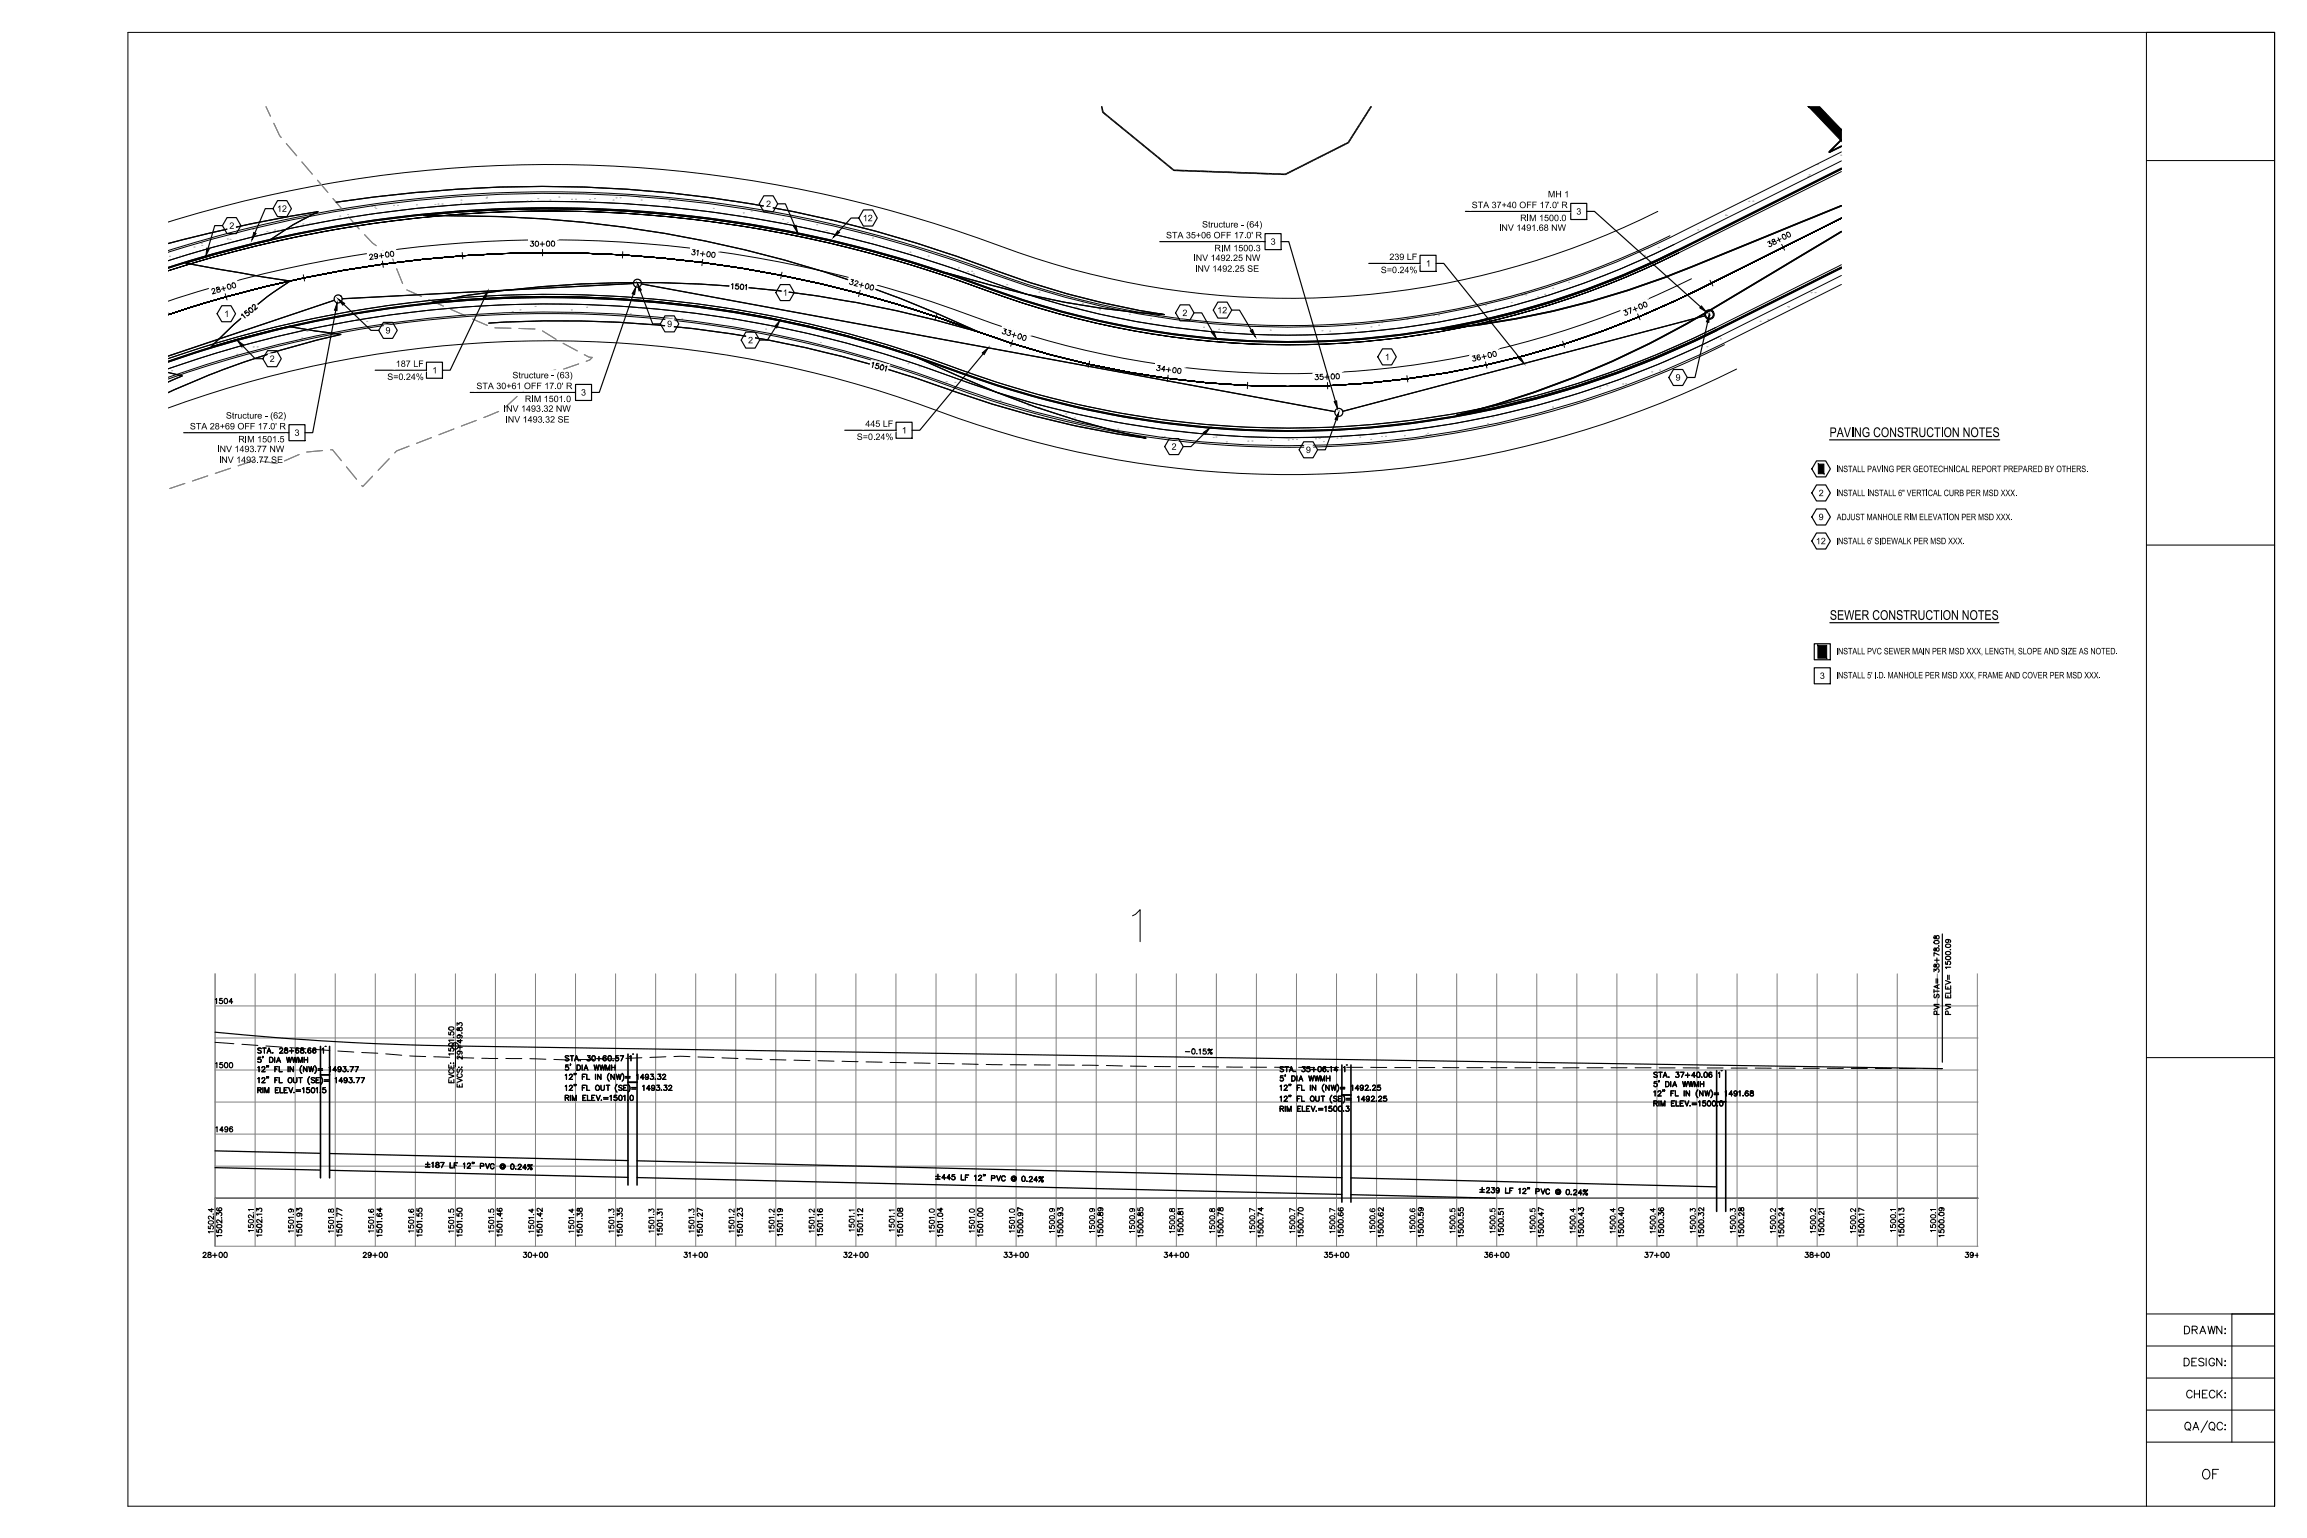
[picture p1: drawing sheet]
<svg xmlns="http://www.w3.org/2000/svg" width="914mm" height="610mm" viewBox="0 0 914 610" stroke-linecap="round" stroke-linejoin="round" font-family="sans-serif">
<defs><g id="words">
<text font-size="8.4" x="864.7" y="569">QA/QC:</text>
<text font-size="7.5" x="871.7" y="587.4">OF</text>
<g font-size="6.6">
<text x="864.7" y="529.9">DRAWN:</text>
<text x="864.3" y="542.6">DESIGN:</text>
<text x="865.4" y="555.3">CHECK:</text>
</g>
<text font-size="6" x="725.3" y="245.7">SEWER CONSTRUCTION NOTES</text>
<text font-size="5.9" x="725.2" y="173.2">PAVING CONSTRUCTION NOTES</text>
<g font-size="4">
<text x="109.8" y="84">12</text>
<text x="303.6" y="82.1">2</text>
<text x="583.3" y="82.5">STA 37+40 OFF 17.0' R</text>
<text x="613.5" y="78.2">MH 1</text>
<text x="342" y="87.7">12</text>
<text x="602.5" y="87.6">RIM 1500.0</text>
<text x="624.8" y="85.1">3</text>
<text x="90.9" y="90.7">2</text>
<text x="462.2" y="94.5">STA 35+06 OFF 17.0' R</text>
<text x="476.4" y="90.2">Structure - (64)</text>
<text x="594.1" y="91.5">INV 1491.68 NW</text>
<text x="481.4" y="99.6">RIM 1500.3</text>
<text x="503.6" y="97">3</text>
<text x="472.9" y="103.4">INV 1492.25 NW</text>
<text x="473.6" y="107.7">INV 1492.25 SE</text>
<text x="550.7" y="103.1">239 LF</text>
<text x="565.2" y="105.7">1</text>
<text x="547.3" y="108.3">S=0.24%</text>
<text x="310.3" y="117.2">1</text>
<text x="88.9" y="125.7">1</text>
<text x="468.7" y="125.3">2</text>
<text x="482.5" y="124.2">12</text>
<text x="264.4" y="129.6">9</text>
<text x="152.8" y="132.2">9</text>
<text x="296.5" y="136.1">2</text>
<text x="106.9" y="143.4">2</text>
<text x="548.9" y="142.8">1</text>
<text x="156.9" y="145.4">187 LF</text>
<text x="171.4" y="148">1</text>
<text x="203.1" y="150">Structure - (63)</text>
<text x="153.5" y="150.6">S=0.24%</text>
<text x="188.8" y="154.2">STA 30+61 OFF 17.0' R</text>
<text x="664.1" y="150.8">9</text>
<text x="208" y="159.4">RIM 1501.0</text>
<text x="230.3" y="156.8">3</text>
<text x="89.5" y="165.9">Structure - (62)</text>
<text x="199.6" y="163.2">INV 1493.32 NW</text>
<text x="200.3" y="167.5">INV 1493.32 SE</text>
<text x="75.3" y="170.2">STA 28+69 OFF 17.0' R</text>
<text x="116.7" y="172.8">3</text>
<text x="343" y="169.2">445 LF</text>
<text x="357.4" y="171.8">1</text>
<text x="86" y="179.2">INV 1493.77 NW</text>
<text x="94.4" y="175.3">RIM 1501.5</text>
<text x="339.6" y="174.4">S=0.24%</text>
<text x="464.4" y="178.3">2</text>
<text x="517.6" y="179.5">9</text>
<text x="86.7" y="183.5">INV 1493.77 SE</text>
<text x="721" y="187.1">1</text>
<text x="727.7" y="187.1">INSTALL PAVING PER GEOTECHNICAL REPORT PREPARED BY OTHERS.</text>
<text x="720.9" y="196.7">2</text>
<text x="727.7" y="196.7">INSTALL INSTALL 6&quot; VERTICAL CURB PER MSD XXX.</text>
<text x="720.8" y="206.1">9</text>
<text x="728" y="206.2">ADJUST MANHOLE RIM ELEVATION PER MSD XXX.</text>
<text x="719.7" y="215.7">12</text>
<text x="727.7" y="215.7">INSTALL 6' SIDEWALK PER MSD XXX.</text>
<text x="727.7" y="259.3">INSTALL PVC SEWER MAIN PER MSD XXX, LENGTH, SLOPE AND SIZE AS NOTED.</text>
<text x="721.3" y="269.1">3</text>
<text x="727.7" y="268.9">INSTALL 5' I.D. MANHOLE PER MSD XXX, FRAME AND COVER PER MSD XXX.</text>
</g>
<text font-size="2" x="677.1" y="125.4" transform="rotate(-15 677.1 125.4)">S</text>
</g></defs>
<!-- layer: PLAT|C-CL -->
<g fill="none" stroke="#000" stroke-width=".4">
<path d="M707.6 97.6l-17 8.5M713.3 94.8l-2.8 1.4M729.9 86.5l-13.7 6.8M81.6 120l-3 .9M103 114.1l-18.3 5M109.2 112.7l-3.1 .7M131 108.1l-18.7 3.8M137.2 107l-3.1 .5M159.2 103.7l-18.8 2.7M165.5 103l-3.1 .4M187.6 101.1l-18.9 1.6M194 100.7l-3.2 .2"/>
<path d="M216.2 100.2l-19 .4M219.4 100.1l3.2 .1M225.7 100.2l19.1 .7M247.9 101.1l3.2 .3M254.3 101.6l18.9 1.8M276.4 103.8l3.1 .4M282.7 104.6l18.8 3M304.6 108.2l3.1 .6M310.8 109.4l18.7 4.1M332.5 114.2l3.1 .8M338.7 115.8l18.3 5.2M682.1 110.3l-23.1 11.3"/>
<path d="M687.8 107.5l-2.9 1.4M75.5 121.8l-8.9 2.9M360 122l3.1 1M366.1 123.9l32.5 11.4M401.6 136.2l3.1 1M407.7 138.1l18.4 5M623.4 135.3l-18.2 5.4M629.5 133.2l-3 1.1M650.2 125.3l-17.8 6.9M656.1 122.8l-3 1.3M429.2 143.8l3.1 .7M435.4 145.2l18.7 3.5"/>
<path d="M457.3 149.2l3.1 .4M463.5 150l19 2.1M485.7 152.3l3.1 .2M492 152.7l19 .5M517.4 153.1l-3.2 .1M539.6 152l-19 1M545.9 151.5l-3.2 .3M568 148.6l-19 2.5M574.2 147.6l-3.1 .5M596 143.1l-18.7 3.9M602.1 141.5l-3.1 .8"/>
</g>
<!-- layer: PLAT|C-LOTLINES -->
<path d="M657.1 83.8a327 327 0 0 1-260.6 13.8 510.8 510.8 0 0 0-329.9-9.6M688.3 146.3a397.9 397.9 0 0 1-324.4 13.7 440.8 440.8 0 0 0-297.3 1.7" fill="none" stroke="#000" stroke-width=".4"/>
<!-- layer: PLAT|C-STA-1 -->
<g fill="#fff" stroke="#fff" stroke-width=".4">
<path d="M83 114.1l5.8-1.6-5 4.8z"/>
<path d="M83.8 117.3l5-4.8 4.7-1.3z"/>
<path d="M145.6 100.3l4.5-.6-4 3.9z"/>
<path d="M146.1 103.6l4-3.9 6.3-.9z"/>
<path d="M209.5 95h3.5l-3.5 3.3z"/>
<path d="M209.5 98.3l3.5-3.3 7.5-.1z"/>
<path d="M273.8 98.2l2.6 .3-3 3z"/>
<path d="M273.4 101.5l3-3 7.9 1z"/>
<path d="M336.7 109.9l1.9 .5-2.8 2.6z"/>
<path d="M335.8 113l2.8-2.6 8.6 2.3z"/>
<path d="M397.3 129.4l1.7 .6-2.7 2.6z"/>
<path d="M396.3 132.6l2.7-2.6 8.7 2.8z"/>
<path d="M457.7 147.3l3-2.9 8.3 1.1z"/>
<path d="M520.5 147.9l3.7-.1-3.6 3.4z"/>
<path d="M520.6 151.2l3.6-3.4 7.2-.4z"/>
<path d="M582.6 140.8l5.3-1.2-4.6 4.4z"/>
<path d="M583.3 144l4.6-4.4 5.4-1.2z"/>
<path d="M642.5 122.9l7.8-3.2-6.5 6.3z"/>
<path d="M643.8 126l6.5-6.3 2.3-1z"/>
<path d="M699.5 95.8l9.4-4.7-7.9 7.7z"/>
<path d="M701 98.8l8.3-7.9z"/>
<path d="M83.8 117.3l4.7-1.3 5-4.8zM88.5 116l5-4.8 .9 3.2z"/>
<path d="M146.1 103.6l6.3-.9 4-3.9zM152.4 102.7l4-3.9 .5 3.3z"/>
<path d="M209.5 98.3l7.5-.1 3.5-3.3zM217 98.2l3.5-3.3v3.3z"/>
<path d="M273.4 101.5l7.8 1 3.1-3zM281.2 102.5l3.1-3-.5 3.3z"/>
<path d="M335.8 113l8.7 2.4 2.7-2.7zM344.5 115.4l2.7-2.7-.8 3.2z"/>
<path d="M396.3 132.6l8.8 2.8 2.6-2.6zM405.1 135.4l2.6-2.6-.9 3.1z"/>
<path d="M458.1 144.1l2.6 .3zM458.1 144.1l2.6 .3-3 2.9z"/>
<path d="M457.7 147.3l8.2 1.2 3.1-3zM465.9 148.5l3.1-3-.5 3.3z"/>
<path d="M520.6 151.2l7.2-.3 3.6-3.5zM527.8 150.9l3.6-3.5 .2 3.3z"/>
<path d="M583.3 144l5.5-1.2 4.5-4.4zM588.8 142.8l4.5-4.4 .7 3.2z"/>
<path d="M643.8 126l2.3-1.1 6.5-6.2zM646.1 124.9l6.5-6.2 1.3 3z"/>
<path d="M701 98.8l8.3-7.9zM701.4 98.6l7.9-7.7 1.5 3z"/>
</g>
<g fill="none" stroke="#000" stroke-width=".4">
<path d="M154.9 99.8a1 1 0 0 1 1.3 .5 1 1 0 0 1-.6 1.3l-.7-.3-.2-.7zM210.4 95.6h1l-.6 .8a.68 .68 0 0 1 .6 1.1 .68 .68 0 0 1-1.2-.2M212.4 95.7a1 1 0 0 1 1.2 .7 1 1 0 0 1-.7 1.2l-.7-.3zM214.1 96.7h1.7M214.9 95.9v1.7M216.9 95.6a1 1 0 0 1 1.2 .8 1 1 0 0 1-.8 1.2l-.7-.4zM218.8 95.6a.94 .94 0 0 1 1.1 1 .94 .94 0 0 1-1.1 .9l-.3-.8zM274.5 98.9l1.1 .2-.7 .7a.68 .68 0 0 1 .4 1.1 .68 .68 0 0 1-1.2-.3M276.2 99.5l.6-.3-.3 2M278.6 99.8l-.2 1.7M280.6 99.8a1 1 0 0 1 .9 1 1 1 0 0 1-.9 1l-.5-1zM700.6 96l.9-.5-.2 1a.68 .68 0 0 1 .9 .3 .68 .68 0 0 1-.2 .8 .68 .68 0 0 1-.9 0"/>
<path d="M702.5 95l-.2 .4 .3 .4a.85 .85 0 0 1 .9-.2 .85 .85 0 0 1 .5 .8l-.6 .4-.6-.1v-.7l.6-.9-.2-.3zM704.8 94.2l.7 1.6M705.9 94.6l-1.5 .8M706.4 93.2a.99 .99 0 0 1 1.4 .1 .99 .99 0 0 1-.1 1.4h-.8zM708.3 92.1a.98 .98 0 0 1 1.2 .7 .98 .98 0 0 1-.6 1.2l-.7-.9zM84 115l.2-.6 .4-.1 .5 .5-.8 1.7 1.3-.4M85.8 114.1l.2 .5 1.3 .4a.68 .68 0 0 1-.5 .8 .68 .68 0 0 1-.8-.5l.9-1.2-.2-.3zM88.4 113.6l.4 1.6M89.4 114.1l-1.6 .5M90.2 112.8a1 1 0 0 1 1.3 .4 1 1 0 0 1-.3 1.4l-.8-.2zM92.1 112.3a1 1 0 0 1 1.3 .4 1 1 0 0 1-.4 1.4l-.7-.2zM146.5 101.3l.1-.4 .6-.2 .4 .6-1 1.6 1.3-.2"/>
<path d="M149.6 101.1a.64 .64 0 0 1-.7 .7 .64 .64 0 0 1-.5-.9 .64 .64 0 0 1 1-.2l.2 .4a.99 .99 0 0 1-.6 1.4l-.4-.2M151.1 100.5l.2 1.7M152 101.2l-1.7 .3M152.9 100a.93 .93 0 0 1 1.3 .8 .93 .93 0 0 1-1 1.1l-.4-1zM277.7 100.5l1.7 .2M282.5 100a.97 .97 0 0 1 1 1 .97 .97 0 0 1-1 1l-.4-.9zM337.3 110.7l1.1 .3-.8 .6a.68 .68 0 0 1 .2 1.1 .68 .68 0 0 1-1.1-.5M339 111.6l.5-.3 .6 .6-1.6 1.2 1.3 .4M340.6 112.8l1.7 .4M341.7 112.2l-.5 1.6M343.3 112.7l.3-.2a1.02 1.02 0 0 1 .9 1 1.02 1.02 0 0 1-1 1l-.5-.6zM345.4 113a.93 .93 0 0 1 .8 1.1 .93 .93 0 0 1-1.2 .6l-.1-.8z"/>
<path d="M397.9 130.3l1 .3-.8 .6a.68 .68 0 0 1 .5 .8 .68 .68 0 0 1-.8 .5 .68 .68 0 0 1-.6-.7M399.8 130.9l1 .3-.8 .6a.68 .68 0 0 1 .1 1.2 .68 .68 0 0 1-1-.6M401.1 132.5l1.6 .5M402.2 131.9l-.6 1.7M403.8 132.6l.3-.3a.93 .93 0 0 1 .7 1.2 .93 .93 0 0 1-1.3 .6zM405.6 133.2l.6-.3a1.06 1.06 0 0 1 .4 1.3 1.06 1.06 0 0 1-1 .7l-.4-.6zM589.9 139.9a.99 .99 0 0 1 1.3 .4 .99 .99 0 0 1-.4 1.4l-.8-.3zM591.8 139.5a1.01 1.01 0 0 1 1.3 .4 1.01 1.01 0 0 1-.4 1.4l-.8-.3zM643.5 123.2l1-.5-.2 1a.69 .69 0 0 1 .8 .3 .69 .69 0 0 1-.2 .9 .69 .69 0 0 1-.9-.2M645.1 122.5l1.3-.5-.2 2.2M647.8 121.7l.7 1.6M649 122.1l-1.7 .7"/>
<path d="M649.5 120.7a1 1 0 0 1 1.4 .3 1 1 0 0 1-.2 1.4l-.7-.1zM651.3 120l.3-.2a1.05 1.05 0 0 1 1.1 .7 1.05 1.05 0 0 1-.4 1.2l-.8-.6zM458.8 144.8l1.1 .2-.7 .6a.68 .68 0 0 1 .4 1.2 .68 .68 0 0 1-1.2-.4M461.8 146.6l-1.4-.2 1.1-1.2-.3 2M462.3 146.4l1.7 .3M463.3 145.7l-.2 1.7M465.2 145.8a.97 .97 0 0 1 1 .9 .97 .97 0 0 1-.9 1l-.5-.9zM466.9 146.3l.6-.3a1.07 1.07 0 0 1 .6 1.1 1.07 1.07 0 0 1-.9 .9l-.4-.5zM521.4 148.5l1-.1-.5 .8a.68 .68 0 0 1 .7 .6 .68 .68 0 0 1-.6 .8 .68 .68 0 0 1-.8-.5M524.2 148.4h-.9l-.1 .9a.71 .71 0 0 1 1.1-.1 .71 .71 0 0 1-.1 1.1 .71 .71 0 0 1-1-.3M525.9 148.6l.1 1.7M526.8 149.4l-1.7 .1"/>
<path d="M527.8 148.3a.99 .99 0 0 1 1.3 .7 .99 .99 0 0 1-.7 1.2l-.7-.3zM529.8 148.2a.99 .99 0 0 1 1.2 .7 .99 .99 0 0 1-.7 1.2l-.6-.3-.2-.8zM583.6 141.2l1-.2-.4 .8a.68 .68 0 0 1 .7 1 .68 .68 0 0 1-1.2 0M586.4 140.9l-.1-.2a1 1 0 0 0-1 1 1 1 0 0 0 1 1 .62 .62 0 0 0 .5-.7 .62 .62 0 0 0-.7-.6 .62 .62 0 0 0-.6 .7M588 140.5l.4 1.7M589.1 141.2l-1.7 .3"/>
</g>
<!-- layer: TOPO|topo -->
<path d="M436.7 42.3l.4 2.2 28.2 23 44.2 1.6 24.9-12.6 9-14.2" fill="none" stroke="#000" stroke-width=".63"/>
<!-- layer: TOPO|outline -->
<path d="M716.9 42.3l13 13.6v-4.6zM716.9 42.3h4.4l8.6 9z" fill="#000" stroke="#000" stroke-width=".4"/>
<!-- layer: TOPO|C-TOPO-TIN -->
<g fill="none" stroke="#000" stroke-width=".4">
<path d="M437 43.8l.1 .7 1.9 1.5M440.3 47l2.4 2.1M443.9 50.1l2.5 2M447.7 53.1l2.4 2M451.3 56.1l2.5 2M455 59.1l2.5 2M529 59.2l-2.8 1.5M533.3 57.1l-2.9 1.4M536.3 53.6l-1.7 2.7M538.8 49.5l-1.7 2.8M541.4 45.5l-1.7 2.7M543.4 42.3l-1.2 1.9"/>
<path d="M458.7 62.1l2.5 2M462.4 65.2l2.4 2M466.3 67.5l3.2 .2M471.1 67.7l3.1 .1M475.8 67.9l3.2 .1M480.6 68l3.2 .2M485.3 68.2l3.2 .1M490.1 68.4l3.2 .1M494.9 68.6l3.1 .1M499.6 68.8h3.2M504.4 68.9l3.2 .1M512 67.8l-2.9 1.3"/>
<path d="M516.3 65.7l-2.9 1.4M520.5 63.5l-2.8 1.5M524.7 61.4l-2.8 1.4"/>
</g>
<g fill="none" stroke="#808080" stroke-width=".4">
<path d="M105.4 42.3l1.8 3.7M108.5 48.9l2.3 4.8 .6 .8M113.5 56.9l4.1 4.8M119.7 64.2l4.1 4.8M125.8 71.4l4.1 4.9M132 78.7l4.1 4.8M138.2 86l4.2 4.7M144.5 93l3.1 3.3 1.5 1.1M151.7 99.2l3.6 2.7 .7 1.7M157.2 106.5l2.4 5.9M161.2 114.9l5.8 2.6M170 118.8l5.8 2.5"/>
<path d="M66.6 124.1l.3 .4-.3 .1M178.7 122.6l5.8 2.6M187.4 126.5l5.8 2.5M196.2 129.9l6.3 .2M205.7 130.2l6.3 .2M215 131.2l5.4 3.3M223.2 136.1l5.6 3M205 157.1l-4.7 4.3M229.3 144.2l-5.9 2.1M231.6 140.6l2 1 1.2 .1-1 1-1.4 .5M127.9 178.6l-6.3 .6M131 178.3l.8-.1 3.5 4.4"/>
<path d="M162.1 176.8l-4.9 1.9-.8 .8M171 173.5l-5.9 2.2M179.9 170l-5.9 2.3M188.8 166.6l-5.9 2.3M197.6 163.1l-5.8 2.4M73.3 191.6l-6 2M82.3 188.6l-6 2M91.3 185.6l-6 2M118.6 180.1l-5.8 2.6M137.3 185.1l4 4.9M147.7 188.7l-4 4.2-.3-.5M154.2 181.8l-4.3 4.6"/>
</g>
<!-- layer: UT|C-W -->
<path d="M670.4 110.5a358.2 358.2 0 0 1-292.8 12 480.4 480.4 0 0 0-311-3.1" fill="none" stroke="#000" stroke-width=".4"/>
<!-- layer: UT|C-TOPO-TIN -->
<g fill="none" stroke="#b3b3b3" stroke-width=".4">
<path d="M105.4 42.3l1.8 3.7M108.5 48.9l2.3 4.8 .6 .8M113.5 56.9l4.1 4.8M437 43.8l.1 .7 1.9 1.5M440.3 47l2.4 2.1M443.9 50.1l2.5 2M447.7 53.1l2.4 2M451.3 56.1l2.5 2M455 59.1l2.5 2M529 59.2l-2.8 1.5M533.3 57.1l-2.9 1.4M536.3 53.6l-1.7 2.7"/>
<path d="M538.8 49.5l-1.7 2.8M541.4 45.5l-1.7 2.7M543.4 42.3l-1.2 1.9M119.7 64.2l4.1 4.8M125.8 71.4l4.1 4.9M132 78.7l4.1 4.8M458.7 62.1l2.5 2M462.4 65.2l2.4 2M466.3 67.5l3.2 .2M471.1 67.7l3.1 .1M475.8 67.9l3.2 .1M480.6 68l3.2 .2"/>
<path d="M485.3 68.2l3.2 .1M490.1 68.4l3.2 .1M494.9 68.6l3.1 .1M499.6 68.8h3.2M504.4 68.9l3.2 .1M512 67.8l-2.9 1.3M516.3 65.7l-2.9 1.4M520.5 63.5l-2.8 1.5M524.7 61.4l-2.8 1.4M138.2 86l4.2 4.7M144.5 93l3.1 3.3 1.5 1.1M151.7 99.2l3.6 2.7 .7 1.7"/>
<path d="M157.2 106.5l2.4 5.9M161.2 114.9l5.8 2.6M170 118.8l5.8 2.5M66.6 124.1l.3 .4-.3 .1M178.7 122.6l5.8 2.6M187.4 126.5l5.8 2.5M196.2 129.9l6.3 .2M205.7 130.2l6.3 .2M215 131.2l5.4 3.3M223.2 136.1l5.6 3M205 157.1l-4.7 4.3M229.3 144.2l-5.9 2.1"/>
<path d="M231.6 140.6l2 1 1.2 .1-1 1-1.4 .5M127.9 178.6l-6.3 .6M131 178.3l.8-.1 3.5 4.4M162.1 176.8l-4.9 1.9-.8 .8M171 173.5l-5.9 2.2M179.9 170l-5.9 2.3M188.8 166.6l-5.9 2.3M197.6 163.1l-5.8 2.4M73.3 191.6l-6 2M82.3 188.6l-6 2M91.3 185.6l-6 2M118.6 180.1l-5.8 2.6"/>
<path d="M137.3 185.1l4 4.9M147.7 188.7l-4 4.2-.3-.5M154.2 181.8l-4.3 4.6"/>
</g>
<!-- layer: UT|C-STA-1 -->
<g fill="#fff" stroke="#fff" stroke-width=".4">
<path d="M83 114.1l5.8-1.6-5 4.8z"/>
<path d="M83.8 117.3l5-4.8 4.7-1.3z"/>
<path d="M145.6 100.3l4.5-.6-4 3.9z"/>
<path d="M146.1 103.6l4-3.9 6.3-.9z"/>
<path d="M209.5 95h3.5l-3.5 3.3z"/>
<path d="M209.5 98.3l3.5-3.3 7.5-.1z"/>
<path d="M273.8 98.2l2.6 .3-3 3z"/>
<path d="M273.4 101.5l3-3 7.9 1z"/>
<path d="M336.7 109.9l1.9 .5-2.8 2.6z"/>
<path d="M335.8 113l2.8-2.6 8.6 2.3z"/>
<path d="M397.3 129.4l1.7 .6-2.7 2.6z"/>
<path d="M396.3 132.6l2.7-2.6 8.7 2.8z"/>
<path d="M457.7 147.3l3-2.9 8.3 1.1z"/>
<path d="M520.5 147.9l3.7-.1-3.6 3.4z"/>
<path d="M520.6 151.2l3.6-3.4 7.2-.4z"/>
<path d="M582.6 140.8l5.3-1.2-4.6 4.4z"/>
<path d="M583.3 144l4.6-4.4 5.4-1.2z"/>
<path d="M642.5 122.9l7.8-3.2-6.5 6.3z"/>
<path d="M643.8 126l6.5-6.3 2.3-1z"/>
<path d="M699.5 95.8l9.4-4.7-7.9 7.7z"/>
<path d="M701 98.8l8.3-7.9z"/>
<path d="M83.8 117.3l4.7-1.3 5-4.8zM88.5 116l5-4.8 .9 3.2z"/>
<path d="M146.1 103.6l6.3-.9 4-3.9zM152.4 102.7l4-3.9 .5 3.3z"/>
<path d="M209.5 98.3l7.5-.1 3.5-3.3zM217 98.2l3.5-3.3v3.3z"/>
<path d="M273.4 101.5l7.8 1 3.1-3zM281.2 102.5l3.1-3-.5 3.3z"/>
<path d="M335.8 113l8.7 2.4 2.7-2.7zM344.5 115.4l2.7-2.7-.8 3.2z"/>
<path d="M396.3 132.6l8.8 2.8 2.6-2.6zM405.1 135.4l2.6-2.6-.9 3.1z"/>
<path d="M458.1 144.1l2.6 .3zM458.1 144.1l2.6 .3-3 2.9z"/>
<path d="M457.7 147.3l8.2 1.2 3.1-3zM465.9 148.5l3.1-3-.5 3.3z"/>
<path d="M520.6 151.2l7.2-.3 3.6-3.5zM527.8 150.9l3.6-3.5 .2 3.3z"/>
<path d="M583.3 144l5.5-1.2 4.5-4.4zM588.8 142.8l4.5-4.4 .7 3.2z"/>
<path d="M643.8 126l2.3-1.1 6.5-6.2zM646.1 124.9l6.5-6.2 1.3 3z"/>
<path d="M701 98.8l8.3-7.9zM701.4 98.6l7.9-7.7 1.5 3z"/>
</g>
<g fill="none" stroke="#b3b3b3" stroke-width=".4">
<path d="M154.9 99.8a1 1 0 0 1 1.3 .5 1 1 0 0 1-.6 1.3l-.7-.3-.2-.7zM210.4 95.6h1l-.6 .8a.68 .68 0 0 1 .6 1.1 .68 .68 0 0 1-1.2-.2M212.4 95.7a1 1 0 0 1 1.2 .7 1 1 0 0 1-.7 1.2l-.7-.3zM214.1 96.7h1.7M214.9 95.9v1.7M216.9 95.6a1 1 0 0 1 1.2 .8 1 1 0 0 1-.8 1.2l-.7-.4zM218.8 95.6a.94 .94 0 0 1 1.1 1 .94 .94 0 0 1-1.1 .9l-.3-.8zM274.5 98.9l1.1 .2-.7 .7a.68 .68 0 0 1 .4 1.1 .68 .68 0 0 1-1.2-.3M276.2 99.5l.6-.3-.3 2M278.6 99.8l-.2 1.7M280.6 99.8a1 1 0 0 1 .9 1 1 1 0 0 1-.9 1l-.5-1zM700.6 96l.9-.5-.2 1a.68 .68 0 0 1 .9 .3 .68 .68 0 0 1-.2 .8 .68 .68 0 0 1-.9 0"/>
<path d="M702.5 95l-.2 .4 .3 .4a.85 .85 0 0 1 .9-.2 .85 .85 0 0 1 .5 .8l-.6 .4-.6-.1v-.7l.6-.9-.2-.3zM704.8 94.2l.7 1.6M705.9 94.6l-1.5 .8M706.4 93.2a.99 .99 0 0 1 1.4 .1 .99 .99 0 0 1-.1 1.4h-.8zM708.3 92.1a.98 .98 0 0 1 1.2 .7 .98 .98 0 0 1-.6 1.2l-.7-.9zM84 115l.2-.6 .4-.1 .5 .5-.8 1.7 1.3-.4M85.8 114.1l.2 .5 1.3 .4a.68 .68 0 0 1-.5 .8 .68 .68 0 0 1-.8-.5l.9-1.2-.2-.3zM88.4 113.6l.4 1.6M89.4 114.1l-1.6 .5M90.2 112.8a1 1 0 0 1 1.3 .4 1 1 0 0 1-.3 1.4l-.8-.2zM92.1 112.3a1 1 0 0 1 1.3 .4 1 1 0 0 1-.4 1.4l-.7-.2zM146.5 101.3l.1-.4 .6-.2 .4 .6-1 1.6 1.3-.2"/>
<path d="M149.6 101.1a.64 .64 0 0 1-.7 .7 .64 .64 0 0 1-.5-.9 .64 .64 0 0 1 1-.2l.2 .4a.99 .99 0 0 1-.6 1.4l-.4-.2M151.1 100.5l.2 1.7M152 101.2l-1.7 .3M152.9 100a.93 .93 0 0 1 1.3 .8 .93 .93 0 0 1-1 1.1l-.4-1zM277.7 100.5l1.7 .2M282.5 100a.97 .97 0 0 1 1 1 .97 .97 0 0 1-1 1l-.4-.9zM337.3 110.7l1.1 .3-.8 .6a.68 .68 0 0 1 .2 1.1 .68 .68 0 0 1-1.1-.5M339 111.6l.5-.3 .6 .6-1.6 1.2 1.3 .4M340.6 112.8l1.7 .4M341.7 112.2l-.5 1.6M343.3 112.7l.3-.2a1.02 1.02 0 0 1 .9 1 1.02 1.02 0 0 1-1 1l-.5-.6zM345.4 113a.93 .93 0 0 1 .8 1.1 .93 .93 0 0 1-1.2 .6l-.1-.8z"/>
<path d="M397.9 130.3l1 .3-.8 .6a.68 .68 0 0 1 .5 .8 .68 .68 0 0 1-.8 .5 .68 .68 0 0 1-.6-.7M399.8 130.9l1 .3-.8 .6a.68 .68 0 0 1 .1 1.2 .68 .68 0 0 1-1-.6M401.1 132.5l1.6 .5M402.2 131.9l-.6 1.7M403.8 132.6l.3-.3a.93 .93 0 0 1 .7 1.2 .93 .93 0 0 1-1.3 .6zM405.6 133.2l.6-.3a1.06 1.06 0 0 1 .4 1.3 1.06 1.06 0 0 1-1 .7l-.4-.6zM589.9 139.9a.99 .99 0 0 1 1.3 .4 .99 .99 0 0 1-.4 1.4l-.8-.3zM591.8 139.5a1.01 1.01 0 0 1 1.3 .4 1.01 1.01 0 0 1-.4 1.4l-.8-.3zM643.5 123.2l1-.5-.2 1a.69 .69 0 0 1 .8 .3 .69 .69 0 0 1-.2 .9 .69 .69 0 0 1-.9-.2M645.1 122.5l1.3-.5-.2 2.2M647.8 121.7l.7 1.6M649 122.1l-1.7 .7"/>
<path d="M649.5 120.7a1 1 0 0 1 1.4 .3 1 1 0 0 1-.2 1.4l-.7-.1zM651.3 120l.3-.2a1.05 1.05 0 0 1 1.1 .7 1.05 1.05 0 0 1-.4 1.2l-.8-.6zM458.8 144.8l1.1 .2-.7 .6a.68 .68 0 0 1 .4 1.2 .68 .68 0 0 1-1.2-.4M461.8 146.6l-1.4-.2 1.1-1.2-.3 2M462.3 146.4l1.7 .3M463.3 145.7l-.2 1.7M465.2 145.8a.97 .97 0 0 1 1 .9 .97 .97 0 0 1-.9 1l-.5-.9zM466.9 146.3l.6-.3a1.07 1.07 0 0 1 .6 1.1 1.07 1.07 0 0 1-.9 .9l-.4-.5zM521.4 148.5l1-.1-.5 .8a.68 .68 0 0 1 .7 .6 .68 .68 0 0 1-.6 .8 .68 .68 0 0 1-.8-.5M524.2 148.4h-.9l-.1 .9a.71 .71 0 0 1 1.1-.1 .71 .71 0 0 1-.1 1.1 .71 .71 0 0 1-1-.3M525.9 148.6l.1 1.7M526.8 149.4l-1.7 .1"/>
<path d="M527.8 148.3a.99 .99 0 0 1 1.3 .7 .99 .99 0 0 1-.7 1.2l-.7-.3zM529.8 148.2a.99 .99 0 0 1 1.2 .7 .99 .99 0 0 1-.7 1.2l-.6-.3-.2-.8zM583.6 141.2l1-.2-.4 .8a.68 .68 0 0 1 .7 1 .68 .68 0 0 1-1.2 0M586.4 140.9l-.1-.2a1 1 0 0 0-1 1 1 1 0 0 0 1 1 .62 .62 0 0 0 .5-.7 .62 .62 0 0 0-.7-.6 .62 .62 0 0 0-.6 .7M588 140.5l.4 1.7M589.1 141.2l-1.7 .3"/>
</g>
<!-- layer: UT|C-PIPE -->
<g fill="none" stroke="#b3b3b3" stroke-width=".4">
<circle cx="134" cy="118.5" r="1.59"/>
<circle cx="252.7" cy="112.3" r="1.59"/>
<circle cx="530.7" cy="163.4" r="1.59"/>
</g>
<g fill="none" stroke="#000" stroke-width=".4">
<path d="M132.5 119l-65.9 22.2M251.1 112.4l-115.5 6M254.2 112.5l274.9 50.7M675.7 125.2l-143.5 37.8"/>
<circle cx="677.6" cy="124.7" r="1.59"/>
<circle cx="677.6" cy="124.7" r="1.93"/>
</g>
<!-- layer: MSTR|C-CURB-BOC -->
<path d="M664.7 99.1a345.3 345.3 0 0 1-282.8 11.4 493.3 493.3 0 0 0-315.3-4.5M680.7 131a380.9 380.9 0 0 1-310.9 12.9 458.5 458.5 0 0 0-303.2-.4" fill="none" stroke="#000" stroke-width=".47"/>
<!-- layer: MSTR|C-CURB-FOC -->
<path d="M664.9 99.4a345.5 345.5 0 0 1-283.1 11.4 493.8 493.8 0 0 0-315.2-4.5M680.5 130.7a380.2 380.2 0 0 1-310.6 13 458.5 458.5 0 0 0-303.3-.5" fill="none" stroke="#000" stroke-width=".4"/>
<!-- layer: MSTR|C-CURB-GUT -->
<path d="M66.6 107.3a493.8 493.8 0 0 1 330.7 10.1 345 345 0 0 0 268-17.1 346.6 346.6 0 0 1-283.8 11.4 492.4 492.4 0 0 0-314.9-4.4zM680.1 129.8a379.6 379.6 0 0 1-309.9 13 459.7 459.7 0 0 0-303.6-.6" fill="none" stroke="#000" stroke-width=".4"/>
<!-- layer: MSTR|C-SIDEWALK -->
<path d="M661.9 93.4a338.9 338.9 0 0 1-277.8 11.1 500.6 500.6 0 0 0-317.5-5.2M663.6 96.9a342.8 342.8 0 0 1-280.9 11.2 496 496 0 0 0-316.1-4.8M681.8 133.2a383.5 383.5 0 0 1-312.8 13.2 456 456 0 0 0-302.4-.2M683.5 136.6a387.2 387.2 0 0 1-315.9 13.3 451.9 451.9 0 0 0-301 .4" fill="none" stroke="#000" stroke-width=".4"/>
<!-- layer: MSTR|C-STA-1 -->
<g fill="#fff" stroke="#fff" stroke-width=".4">
<path d="M83 114.1l5.8-1.6-5 4.8z"/>
<path d="M83.8 117.3l5-4.8 4.7-1.3z"/>
<path d="M145.6 100.3l4.5-.6-4 3.9z"/>
<path d="M146.1 103.6l4-3.9 6.3-.9z"/>
<path d="M209.5 95h3.5l-3.5 3.3z"/>
<path d="M209.5 98.3l3.5-3.3 7.5-.1z"/>
<path d="M273.8 98.2l2.6 .3-3 3z"/>
<path d="M273.4 101.5l3-3 7.9 1z"/>
<path d="M336.7 109.9l1.9 .5-2.8 2.6z"/>
<path d="M335.8 113l2.8-2.6 8.6 2.3z"/>
<path d="M397.3 129.4l1.7 .6-2.7 2.6z"/>
<path d="M396.3 132.6l2.7-2.6 8.7 2.8z"/>
<path d="M457.7 147.3l3-2.9 8.3 1.1z"/>
<path d="M520.5 147.9l3.7-.1-3.6 3.4z"/>
<path d="M520.6 151.2l3.6-3.4 7.2-.4z"/>
<path d="M582.6 140.8l5.3-1.2-4.6 4.4z"/>
<path d="M583.3 144l4.6-4.4 5.4-1.2z"/>
<path d="M642.5 122.9l7.8-3.2-6.5 6.3z"/>
<path d="M643.8 126l6.5-6.3 2.3-1z"/>
<path d="M699.5 95.8l9.4-4.7-7.9 7.7z"/>
<path d="M701 98.8l8.3-7.9z"/>
<path d="M83.8 117.3l4.7-1.3 5-4.8zM88.5 116l5-4.8 .9 3.2z"/>
<path d="M146.1 103.6l6.3-.9 4-3.9zM152.4 102.7l4-3.9 .5 3.3z"/>
<path d="M209.5 98.3l7.5-.1 3.5-3.3zM217 98.2l3.5-3.3v3.3z"/>
<path d="M273.4 101.5l7.8 1 3.1-3zM281.2 102.5l3.1-3-.5 3.3z"/>
<path d="M335.8 113l8.7 2.4 2.7-2.7zM344.5 115.4l2.7-2.7-.8 3.2z"/>
<path d="M396.3 132.6l8.8 2.8 2.6-2.6zM405.1 135.4l2.6-2.6-.9 3.1z"/>
<path d="M458.1 144.1l2.6 .3zM458.1 144.1l2.6 .3-3 2.9z"/>
<path d="M457.7 147.3l8.2 1.2 3.1-3zM465.9 148.5l3.1-3-.5 3.3z"/>
<path d="M520.6 151.2l7.2-.3 3.6-3.5zM527.8 150.9l3.6-3.5 .2 3.3z"/>
<path d="M583.3 144l5.5-1.2 4.5-4.4zM588.8 142.8l4.5-4.4 .7 3.2z"/>
<path d="M643.8 126l2.3-1.1 6.5-6.2zM646.1 124.9l6.5-6.2 1.3 3z"/>
<path d="M701 98.8l8.3-7.9zM701.4 98.6l7.9-7.7 1.5 3z"/>
</g>
<g fill="none" stroke="#000" stroke-width=".4">
<path d="M154.9 99.8a1 1 0 0 1 1.3 .5 1 1 0 0 1-.6 1.3l-.7-.3-.2-.7zM210.4 95.6h1l-.6 .8a.68 .68 0 0 1 .6 1.1 .68 .68 0 0 1-1.2-.2M212.4 95.7a1 1 0 0 1 1.2 .7 1 1 0 0 1-.7 1.2l-.7-.3zM214.1 96.7h1.7M214.9 95.9v1.7M216.9 95.6a1 1 0 0 1 1.2 .8 1 1 0 0 1-.8 1.2l-.7-.4zM218.8 95.6a.94 .94 0 0 1 1.1 1 .94 .94 0 0 1-1.1 .9l-.3-.8zM274.5 98.9l1.1 .2-.7 .7a.68 .68 0 0 1 .4 1.1 .68 .68 0 0 1-1.2-.3M276.2 99.5l.6-.3-.3 2M278.6 99.8l-.2 1.7M280.6 99.8a1 1 0 0 1 .9 1 1 1 0 0 1-.9 1l-.5-1zM700.6 96l.9-.5-.2 1a.68 .68 0 0 1 .9 .3 .68 .68 0 0 1-.2 .8 .68 .68 0 0 1-.9 0"/>
<path d="M702.5 95l-.2 .4 .3 .4a.85 .85 0 0 1 .9-.2 .85 .85 0 0 1 .5 .8l-.6 .4-.6-.1v-.7l.6-.9-.2-.3zM704.8 94.2l.7 1.6M705.9 94.6l-1.5 .8M706.4 93.2a.99 .99 0 0 1 1.4 .1 .99 .99 0 0 1-.1 1.4h-.8zM708.3 92.1a.98 .98 0 0 1 1.2 .7 .98 .98 0 0 1-.6 1.2l-.7-.9zM84 115l.2-.6 .4-.1 .5 .5-.8 1.7 1.3-.4M85.8 114.1l.2 .5 1.3 .4a.68 .68 0 0 1-.5 .8 .68 .68 0 0 1-.8-.5l.9-1.2-.2-.3zM88.4 113.6l.4 1.6M89.4 114.1l-1.6 .5M90.2 112.8a1 1 0 0 1 1.3 .4 1 1 0 0 1-.3 1.4l-.8-.2zM92.1 112.3a1 1 0 0 1 1.3 .4 1 1 0 0 1-.4 1.4l-.7-.2zM146.5 101.3l.1-.4 .6-.2 .4 .6-1 1.6 1.3-.2"/>
<path d="M149.6 101.1a.64 .64 0 0 1-.7 .7 .64 .64 0 0 1-.5-.9 .64 .64 0 0 1 1-.2l.2 .4a.99 .99 0 0 1-.6 1.4l-.4-.2M151.1 100.5l.2 1.7M152 101.2l-1.7 .3M152.9 100a.93 .93 0 0 1 1.3 .8 .93 .93 0 0 1-1 1.1l-.4-1zM277.7 100.5l1.7 .2M282.5 100a.97 .97 0 0 1 1 1 .97 .97 0 0 1-1 1l-.4-.9zM337.3 110.7l1.1 .3-.8 .6a.68 .68 0 0 1 .2 1.1 .68 .68 0 0 1-1.1-.5M339 111.6l.5-.3 .6 .6-1.6 1.2 1.3 .4M340.6 112.8l1.7 .4M341.7 112.2l-.5 1.6M343.3 112.7l.3-.2a1.02 1.02 0 0 1 .9 1 1.02 1.02 0 0 1-1 1l-.5-.6zM345.4 113a.93 .93 0 0 1 .8 1.1 .93 .93 0 0 1-1.2 .6l-.1-.8z"/>
<path d="M397.9 130.3l1 .3-.8 .6a.68 .68 0 0 1 .5 .8 .68 .68 0 0 1-.8 .5 .68 .68 0 0 1-.6-.7M399.8 130.9l1 .3-.8 .6a.68 .68 0 0 1 .1 1.2 .68 .68 0 0 1-1-.6M401.1 132.5l1.6 .5M402.2 131.9l-.6 1.7M403.8 132.6l.3-.3a.93 .93 0 0 1 .7 1.2 .93 .93 0 0 1-1.3 .6zM405.6 133.2l.6-.3a1.06 1.06 0 0 1 .4 1.3 1.06 1.06 0 0 1-1 .7l-.4-.6zM589.9 139.9a.99 .99 0 0 1 1.3 .4 .99 .99 0 0 1-.4 1.4l-.8-.3zM591.8 139.5a1.01 1.01 0 0 1 1.3 .4 1.01 1.01 0 0 1-.4 1.4l-.8-.3zM643.5 123.2l1-.5-.2 1a.69 .69 0 0 1 .8 .3 .69 .69 0 0 1-.2 .9 .69 .69 0 0 1-.9-.2M645.1 122.5l1.3-.5-.2 2.2M647.8 121.7l.7 1.6M649 122.1l-1.7 .7"/>
<path d="M649.5 120.7a1 1 0 0 1 1.4 .3 1 1 0 0 1-.2 1.4l-.7-.1zM651.3 120l.3-.2a1.05 1.05 0 0 1 1.1 .7 1.05 1.05 0 0 1-.4 1.2l-.8-.6zM458.8 144.8l1.1 .2-.7 .6a.68 .68 0 0 1 .4 1.2 .68 .68 0 0 1-1.2-.4M461.8 146.6l-1.4-.2 1.1-1.2-.3 2M462.3 146.4l1.7 .3M463.3 145.7l-.2 1.7M465.2 145.8a.97 .97 0 0 1 1 .9 .97 .97 0 0 1-.9 1l-.5-.9zM466.9 146.3l.6-.3a1.07 1.07 0 0 1 .6 1.1 1.07 1.07 0 0 1-.9 .9l-.4-.5zM521.4 148.5l1-.1-.5 .8a.68 .68 0 0 1 .7 .6 .68 .68 0 0 1-.6 .8 .68 .68 0 0 1-.8-.5M524.2 148.4h-.9l-.1 .9a.71 .71 0 0 1 1.1-.1 .71 .71 0 0 1-.1 1.1 .71 .71 0 0 1-1-.3M525.9 148.6l.1 1.7M526.8 149.4l-1.7 .1"/>
<path d="M527.8 148.3a.99 .99 0 0 1 1.3 .7 .99 .99 0 0 1-.7 1.2l-.7-.3zM529.8 148.2a.99 .99 0 0 1 1.2 .7 .99 .99 0 0 1-.7 1.2l-.6-.3-.2-.8zM583.6 141.2l1-.2-.4 .8a.68 .68 0 0 1 .7 1 .68 .68 0 0 1-1.2 0M586.4 140.9l-.1-.2a1 1 0 0 0-1 1 1 1 0 0 0 1 1 .62 .62 0 0 0 .5-.7 .62 .62 0 0 0-.7-.6 .62 .62 0 0 0-.6 .7M588 140.5l.4 1.7M589.1 141.2l-1.7 .3"/>
</g>
<!-- layer: MSTR|C-TOPO-TIN -->
<g fill="none" stroke="#000" stroke-width=".4">
<path d="M437 43.8l.1 .7 1.9 1.5M440.3 47l2.4 2.1M443.9 50.1l2.5 2M447.7 53.1l2.4 2M451.3 56.1l2.5 2M455 59.1l2.5 2M529 59.2l-2.8 1.5M533.3 57.1l-2.9 1.4M536.3 53.6l-1.7 2.7M538.8 49.5l-1.7 2.8M541.4 45.5l-1.7 2.7M543.4 42.3l-1.2 1.9"/>
<path d="M458.7 62.1l2.5 2M462.4 65.2l2.4 2M466.3 67.5l3.2 .2M471.1 67.7l3.1 .1M475.8 67.9l3.2 .1M480.6 68l3.2 .2M485.3 68.2l3.2 .1M490.1 68.4l3.2 .1M494.9 68.6l3.1 .1M499.6 68.8h3.2M504.4 68.9l3.2 .1M512 67.8l-2.9 1.3"/>
<path d="M516.3 65.7l-2.9 1.4M520.5 63.5l-2.8 1.5M524.7 61.4l-2.8 1.4"/>
</g>
<g fill="none" stroke="#808080" stroke-width=".4">
<path d="M105.4 42.3l1.8 3.7M108.5 48.9l2.3 4.8 .6 .8M113.5 56.9l4.1 4.8M119.7 64.2l4.1 4.8M125.8 71.4l4.1 4.9M132 78.7l4.1 4.8M138.2 86l4.2 4.7M144.5 93l3.1 3.3 1.5 1.1M151.7 99.2l3.6 2.7 .7 1.7M157.2 106.5l2.4 5.9M161.2 114.9l5.8 2.6M170 118.8l5.8 2.5"/>
<path d="M66.6 124.1l.3 .4-.3 .1M178.7 122.6l5.8 2.6M187.4 126.5l5.8 2.5M196.2 129.9l6.3 .2M205.7 130.2l6.3 .2M215 131.2l5.4 3.3M223.2 136.1l5.6 3M205 157.1l-4.7 4.3M229.3 144.2l-5.9 2.1M231.6 140.6l2 1 1.2 .1-1 1-1.4 .5M127.9 178.6l-6.3 .6M131 178.3l.8-.1 3.5 4.4"/>
<path d="M162.1 176.8l-4.9 1.9-.8 .8M171 173.5l-5.9 2.2M179.9 170l-5.9 2.3M188.8 166.6l-5.9 2.3M197.6 163.1l-5.8 2.4M73.3 191.6l-6 2M82.3 188.6l-6 2M91.3 185.6l-6 2M118.6 180.1l-5.8 2.6M137.3 185.1l4 4.9M147.7 188.7l-4 4.2-.3-.5M154.2 181.8l-4.3 4.6"/>
</g>
<!-- layer: MSTR|C-ASSM -->
<g fill="none" stroke="#b3b3b3" stroke-width=".4">
<path d="M182.7 79.3h.1M192.7 78.5h.1M192.9 78.2h.1M200.3 79.9h.1M208.9 79.6h.1M210.5 79.6h.1M213.2 78.7h.1M218 79.3h.1M221.5 78.1h.1M226.5 79h.1M228.1 79h.1M233.6 79.1h.1"/>
<path d="M235.6 78.7h.1M243 79.3h.1M244.2 78.4h.1M245.8 78.4h.1M253.2 78.1h.1M254.1 79.3h.1M265.2 79.7h.1M693.2 79.8h.1M694.8 79.7h.1M716.6 70h.1M717.1 69.3h.1M720.3 65.2h.1"/>
<path d="M729.6 61.5h.1M76.9 97.9h.1M79.8 96.4h.1M80 97.3h.1M90.1 94.7h.1M91.2 94.9h.1M100.2 90.9h.1M100.3 93.6h.1M105.8 91.8h.1M108.9 91.2h.1M110.6 91.3h.1M120 88.7h.1"/>
<path d="M122.8 88.5h.1M134.6 85.7h.1M137.8 85h.1M146.5 84.7h.1M147.4 81.8h.1M148.5 82.1h.1M149 82.6h.1M155.9 81.5h.1M157.6 81.4h.1M165 81.2h.1M172.4 81.1h.1M173.6 80.9h.1"/>
<path d="M175.2 80.8h.1M182.7 80.5h.1M191.2 80.2h.1M192.8 80.2h.1M282.7 82.6h.1M294.6 84.4h.1M297.7 83.7h.1M310.2 86.9h.1M312.1 88.2h.1M323.7 89.1h.1M327.4 91.4h.1M331.8 92.4h.1"/>
<path d="M340.3 92.1h.1M341.6 92.6h.1M345.8 94.3h.1M360.7 100h.1M652.9 98.5h.1M657.3 98.1h.1M673 91.1h.1M676.1 90.5h.1M683.9 85.3h.1M684.3 85.4h.1M67.1 101.6h.1M71.2 101.6h.1"/>
<path d="M367.9 101.5h.1M379.9 106.2h.1M383.5 107.6h.1M385.1 107.5h.1M385.8 108.6h.1M399 112.8h.1M411.8 115.8h.1M599 119.9h.1M603.2 117h.1M604.2 116.6h.1M604.8 116.9h.1M609.4 117.7h.1"/>
<path d="M612.3 116.6h.1M615.4 114.3h.1M621.7 111.9h.1M630 111.1h.1M651.9 101.2h.1M717.8 116h.1M719.4 116h.1M95.9 137.8h.1M100.4 137.5h.1M101.9 137.5h.1M119.6 133.9h.1M121.7 131.3h.1"/>
<path d="M145.4 127.4h.1M203 123.5h.1M206.1 122.8h.1M212.1 121.5h.1M226.4 122.9h.1M232.5 121.8h.1M249.8 124.4h.1M253 122h.1M270.2 126.5h.1M290.4 126.7h.1M303.5 130.4h.1M305.9 129.6h.1"/>
<path d="M325.1 135.7h.1M326.3 134.1h.1M426.6 121.7h.1M429 120.2h.1M435.8 122.8h.1M447.6 124.6h.1M456 126.3h.1M459.1 125.7h.1M477 129.7h.1M483.1 130.5h.1M485.1 131h.1M503.5 130.9h.1"/>
<path d="M524 131.1h.1M527.1 131.2h.1M537.3 130.1h.1M543.4 129.6h.1M546.5 128.9h.1M547.7 127.9h.1M557.6 126.5h.1M568.1 125h.1M570.2 124.9h.1M588.8 121h.1M592.7 122.5h.1M676.6 137.4h.1"/>
<path d="M681.9 134.3h.1M697.6 127.4h.1M700.7 126.7h.1M708.6 121.5h.1M708.9 121.6h.1M68.1 146.9h.1M93.8 140.4h.1M356.9 145.6h.1M359.9 144.2h.1M364.3 145.3h.1M375 151.2h.1M378.5 151.6h.1"/>
<path d="M381.6 150.9h.1M396.4 158.7h.1M617.4 158.7h.1M634.1 153.9h.1M636.9 152.9h.1M643.2 152.2h.1M644.3 152.1h.1M654.7 147.4h.1M657.8 146.7h.1M407.6 160.8h.1M411.9 161.5h.1M422.3 164.1h.1"/>
<path d="M422.4 164.1h.1M425.9 165.6h.1M431.2 167.7h.1M443 170.1h.1M460.5 173.3h.1M461.4 173h.1M480.9 173.4h.1M482 173.2h.1M486.1 175.1h.1M494.6 174.9h.1M496.2 174.8h.1M502.4 173.6h.1"/>
<path d="M503.7 174.5h.1M510.6 174.4h.1M512.3 174.2h.1M513.9 174.2h.1M521.4 173.9h.1M522.8 173.8h.1M524.5 175h.1M529.9 173.6h.1M531.5 173.6h.1M539 173.3h.1M543.3 174.2h.1M547.6 173h.1"/>
<path d="M549.1 172.9h.1M556.6 172.7h.1M565.2 172.4h.1M565.9 171.8h.1M566.8 172.4h.1M589.6 167.9h.1M591.6 165.2h.1M615.3 161.3h.1"/>
</g>
<path d="M729.9 66.6l-45.3 22.6a691.3 691.3 0 0 1-41.9 20 344.2 344.2 0 0 1-252.2 4.4 493.4 493.4 0 0 0-323.9-7.6M729.9 106.4l-29.4 14.6a689.3 689.3 0 0 1-44.1 21 380 380 0 0 1-278.3 5 457.7 457.7 0 0 0-311.5-3.5" fill="none" stroke="#000" stroke-width=".47"/>
<path d="M729.9 68l-44.7 22.4a435.5 435.5 0 0 1-70.4 30.3 345.5 345.5 0 0 1-224.7-5.9 492 492 0 0 0-323.5-7.4M729.9 63.8l-46.4 23.1a432 432 0 0 1-69.9 30.2 341.7 341.7 0 0 1-222.2-5.8 495.8 495.8 0 0 0-324.8-8M729.9 60.2l-47.8 23.9a517.7 517.7 0 0 1-55.4 25.2 338.4 338.4 0 0 1-234.2-1 499.3 499.3 0 0 0-325.9-8.3M729.9 66.9l-45.2 22.6a536 536 0 0 1-55.9 25.4 344.4 344.4 0 0 1-238.4-1 493.3 493.3 0 0 0-323.8-7.5M729.9 104.9l-30 15a716 716 0 0 1-44 21 378.7 378.7 0 0 1-277.4 4.9 459.1 459.1 0 0 0-311.9-3.6M729.9 109.2l-28.3 14.1a467.8 467.8 0 0 1-75.8 32.5 382.4 382.4 0 0 1-248.6-6.5 455.5 455.5 0 0 0-310.6-3.1M729.9 112.7l-26.8 13.4a564.7 564.7 0 0 1-60.3 27.3 385.5 385.5 0 0 1-266.7-1.1 452.3 452.3 0 0 0-309.5-2.7M729.9 106l-29.6 14.7a470.5 470.5 0 0 1-75.3 32.4 379.4 379.4 0 0 1-246.8-6.4 458.4 458.4 0 0 0-311.6-3.5M66.6 124.8a475.3 475.3 0 0 1 319.3 6.1 362.3 362.3 0 0 0 292.4-18.7l51.6-25.7-51.6 25.7a362.1 362.1 0 0 1-294 18.1 475.4 475.4 0 0 0-317.7-5.5 475.3 475.3 0 0 1 319.3 6.1 362.3 362.3 0 0 0 292.4-18.7l51.6-25.7-51.6 25.7a362.1 362.1 0 0 1-294 18.1 475.4 475.4 0 0 0-317.7-5.5 475.3 475.3 0 0 1 319.3 6.1 362.3 362.3 0 0 0 292.4-18.7l51.6-25.7-51.6 25.7a362.1 362.1 0 0 1-294 18.1 475.4 475.4 0 0 0-317.7-5.5 475.3 475.3 0 0 1 319.3 6.1 362.3 362.3 0 0 0 292.4-18.7l51.6-25.7-51.6 25.7a362.1 362.1 0 0 1-294 18.1 475.4 475.4 0 0 0-317.7-5.5 475.3 475.3 0 0 1 319.3 6.1 362.3 362.3 0 0 0 292.4-18.7l51.6-25.7-51.6 25.7a362.1 362.1 0 0 1-294 18.1 475.4 475.4 0 0 0-317.7-5.5z" fill="none" stroke="#000" stroke-width=".4"/>
<!-- layer: MSTR|C-TOPO-TIN -->
<path d="M729.9 55.4l-4.8 4.9 4.8-2.3M729.9 67l-39.9 19.9a816.1 816.1 0 0 1-47.1 22.6 351.4 351.4 0 0 1-71.7 21 352.1 352.1 0 0 0 103.2-26.3l55.5-22.7M729.9 91.8l-26.1 15.6a673.7 673.7 0 0 1-54 30.7 372.9 372.9 0 0 1-72.5 26.6 401.9 401.9 0 0 0 117-40.9l35.6-17.8" fill="none" stroke="#000" stroke-width=".63"/>
<path d="M66.6 96.5a608.5 608.5 0 0 1 59.5-12.6 95.8 95.8 0 0 0-18.7 11.2v.1a464.6 464.6 0 0 0-33.8 9l30.4 5.5 11 1.7a176.4 176.4 0 0 0-31.3 26.1l10.6-3.1 20.9-5.2 .1 .4 9.5 1.6 10.3 1.4a347 347 0 0 0-68.5 23M133.3 80.2a516.2 516.2 0 0 1 197.7 7.3 539.7 539.7 0 0 1 63.7 19.7 335.6 335.6 0 0 0 66.8 17.5 329.2 329.2 0 0 1-69.8-12l-16.6-4.5-.1 .3a492 492 0 0 0-207.1-23.2l7.9 .2a489.4 489.4 0 0 1 212 46 468.9 468.9 0 0 0-203.5-14.3l-12.9 2.7a457.7 457.7 0 0 1 192.4 21.7v.3l9.7 4.3a378.1 378.1 0 0 0 80.7 27.5 389.4 389.4 0 0 1-82.1-20.7 449.7 449.7 0 0 0-178.4-24.9M66.6 147.6l5.6 1.4-5.6 2.4" fill="none" stroke="#000" stroke-width=".47"/>
<!-- layer: C-TEXT -->
<g fill="none" stroke="#000" stroke-width=".47">
<path d="M110 79.5h3.7l1.8 3.2-1.8 3.2h-3.7l-1.8-3.2zM302.8 77.6h3.6l1.9 3.2-1.9 3.2h-3.6l-1.9-3.2zM88.2 89.4h-3.1l-2.6 9.1M90 86.2h3.7l1.8 3.2-1.8 3.2h-3.7l-1.8-3.2zM108.2 82.7h-3.1l-4.1 9.6M308.3 80.8h3l3.7 8.7M340.4 86.4h-3.1l-4.9 5.4M342.2 83.2h3.7l1.8 3.2-1.8 3.2h-3.7l-1.8-3.2zM459.7 95.8h41.7M501.4 92.6h6.4v6.3h-6.4zM507.8 95.8h3l18.5 63.2M580.8 83.8h41.8"/>
<path d="M622.6 80.6h6.3v6.4h-6.3zM628.9 83.8h3.1l42.1 37.8M192.1 118.1l-13.7 28.6h-3M251 116.6l-13.5 38.9h-3M253.7 115.1l5 13.3h3M309.3 112.8h3.7l1.8 3.2-1.8 3.1h-3.7l-1.8-3.1zM482.7 119.7h3.7l1.8 3.2-1.8 3.2h-3.7l-1.8-3.2zM542.5 104.4h20.3M562.8 101.2h6.4v6.4h-6.4zM569.2 104.4h3l30 37.3M87.9 121.2h3.7l1.8 3.1-1.8 3.2h-3.7l-1.9-3.2zM96.2 137l4.9 5.2h3.1"/>
<path d="M106 139h3.7l1.8 3.2-1.8 3.1h-3.7l-1.8-3.1zM133.1 123l-9.2 48.5h-3M136.3 120.6l10.8 10.4h3M152 127.8h3.6l1.9 3.2-1.9 3.1h-3.6l-1.9-3.1zM263.6 125.2h3.6l1.9 3.2-1.9 3.1h-3.6l-1.9-3.1zM295.6 131.6h3.7l1.8 3.2-1.8 3.2h-3.7l-1.8-3.2zM307.4 129.7l-3.2 5.1h-3.1M467.8 120.8h3.7l1.8 3.2-1.8 3.2h-3.7l-1.9-3.2zM473.3 124h3l4.3 7.5M488.2 122.9h3.1l4.7 8M547.9 138.3h3.7l1.9 3.1-1.9 3.2h-3.7l-1.8-3.2zM676.9 127.6l-5.1 22h-3"/>
<path d="M148.7 146.7h20.3M169 143.6h6.4v6.3h-6.4zM186.4 155.5h41.7M228.1 152.4h6.4v6.3h-6.4zM389.7 140.2l-25.1 30.3h-3.1M663.3 146.4h3.6l1.9 3.2-1.9 3.2h-3.6l-1.9-3.2zM72.8 171.5h41.7M114.5 168.3h6.4v6.4h-6.4zM334.8 170.5h20.4M355.2 167.4h6.3v6.3h-6.3zM463.5 173.8h3.6l1.9 3.2-1.9 3.2h-3.6l-1.9-3.2zM477.3 171.8l-5.3 5.2h-3"/>
<path d="M516.7 175.1h3.7l1.9 3.2-1.9 3.2h-3.7l-1.8-3.2zM529.6 166.3l-4.3 12h-3M720 182.7h3.6l1.9 3.2-1.9 3.1h-3.6l-1.9-3.1zM720 192.2h3.6l1.9 3.2-1.9 3.2h-3.6l-1.9-3.2zM720 201.7h3.6l1.9 3.2-1.9 3.2h-3.6l-1.9-3.2zM720 211.3h3.6l1.9 3.1-1.9 3.2h-3.6l-1.9-3.2zM719.1 255.2h6.4v6.3h-6.4zM719.1 264.7h6.4v6.3h-6.4zM103.4 419.1h-1l-.1 .9a.72 .72 0 0 1 1-.1 .72 .72 0 0 1-.1 1.1 .72 .72 0 0 1-1-.3M103.5 415.7l-.4-.3-.9 .3 .1 .4 1.1 .4v.8l-.7 .1-.5-.3M104.1 415.4h1.4M104.3 418.8l-.2 .5"/>
<path d="M104.8 415.4v2M105.9 417.4l.7-2 .8 2M106.2 416.7h.9M106.8 419.1h.7a1.08 1.08 0 0 1 .7 1 1.08 1.08 0 0 1-.7 1h-.7zM108.1 417.2l.1 .1M108.9 419.1v2M110.9 415.9l.2-.4 .6-.1 .3 .6-1.2 1.4h1.4M112.9 415.5v.6l1.2 .6a.68 .68 0 0 1-.7 .8 .68 .68 0 0 1-.7-.8l1.3-.8-.1-.4zM113.6 419.1l.5 2 .5-2 .4 2 .6-2M114.7 416.5h1.7M115.6 415.7v1.7M115.9 419.1l.5 2 .5-2 .5 2 .4-2"/>
<path d="M118.3 415.7v-.2a1.01 1.01 0 0 0-1.2 .7 1.01 1.01 0 0 0 .7 1.2 .64 .64 0 0 0 .6-.6 .64 .64 0 0 0-.6-.7 .64 .64 0 0 0-.6 .6M119.3 415.5v.6a.84 .84 0 0 1 1 .2 .84 .84 0 0 1 0 1h-1a.82 .82 0 0 1 0-1 .82 .82 0 0 1 1-.2v-.6zM120.6 419.1v2M121.1 417.2l.1 .1M121.9 419.1v2M123.2 415.7l-.1-.2a1.01 1.01 0 0 0-1.2 .7 1.01 1.01 0 0 0 .7 1.2 .63 .63 0 0 0 .7-.5 .63 .63 0 0 0-.6-.7 .63 .63 0 0 0-.7 .5M125.1 415.7l-.1-.2a1.01 1.01 0 0 0-1.2 .7 1.01 1.01 0 0 0 .7 1.2 .64 .64 0 0 0 .7-.6 .64 .64 0 0 0-.6-.7 .64 .64 0 0 0-.7 .6M127.7 415.8l.5-.4v2M225.4 418.7l-.5-.3-.7 .1-.1 .6 1.1 .5 .2 .6-.5 .3-.8-.3M226 418.4h1.4M226.7 418.4v2.1M228 419.8h1"/>
<path d="M232.9 418.4h1l-.6 .8a.68 .68 0 0 1 .5 1.1 .68 .68 0 0 1-1.2-.2M234.9 418.5a1 1 0 0 1 1.2 .8 1 1 0 0 1-.7 1.2l-.7-.4zM236.5 419.6h1.8M237.4 418.7v1.8M240.2 418.7l-.1-.2a1 1 0 0 0-1.2 .8 1 1 0 0 0 .7 1.2 .64 .64 0 0 0 .7-.6 .64 .64 0 0 0-.6-.7 .64 .64 0 0 0-.7 .6M241.3 418.5a1 1 0 0 1 1.2 .8 1 1 0 0 1-.7 1.2l-.7-.4zM245.1 418.4h-1l-.1 .9a.72 .72 0 0 1 1.1 0 .72 .72 0 0 1-.2 1.1 .72 .72 0 0 1-1-.3M245.8 418.4h1.4l-1 2.1M249.6 418.8l.5-.4v2.1M102.2 423.1l.5-.3v2M102.2 427.5l.5-.4v2M102.2 432.1l1.2-.1v-.7l-1.2-.2v2"/>
<path d="M102.9 432.1l.6 1M103.8 423.3l.4-.5 .8 .3-.3 .7-1 1h1.4M103.8 427.6l.4-.5 .8 .4-.3 .7-1 .9h1.4M104.2 431.1v2M105 433.1v-2l.8 2 .7-2v2M105.9 422.5l-.3 .5M105.9 426.9l-.3 .4M106.5 422.5l-.3 .5M106.5 426.9l-.3 .4M109 423.7h.7M109 428.1h.7M109.2 432.1h.7"/>
<path d="M109.6 421.1l.8-2 .8 2M109.9 420.4h1M110.2 422.8h-1.2v2M110.2 427.1h-1.2v2M110.4 431.1h-1.2v2h1.2M110.7 422.8v2h1.2M110.7 427.1v2h1.2M111 431.1v2h1.2M112.6 432.1h.8M113.9 431.1h-1.3v2h1.3M114.2 422.8v2M114.5 431.1l.8 2 .7-2"/>
<path d="M116.3 422.8v2l-1.3-2v2M116.3 427.1l.1 1.8 .5 .2 .7-.2 .1-1.8M116.5 433h.1M117.4 432h1.7M117.4 432.6h1.7M118.3 421.1v-2l.7 2 .8-2v2M118.4 427.1h1.4M119.1 427.1v2M119.6 422.4a2.08 2.08 0 0 0 0 3.1M119.9 431.5l.5-.4v2M120.6 420h1.3M121.7 422.8v2l-1.4-2v2"/>
<path d="M122.4 422.8l.5 2 .5-2 .5 2 .5-2M122.6 431.1h-.9l-.2 .9a.72 .72 0 0 1 1.1-.1 .72 .72 0 0 1-.1 1.1 .72 .72 0 0 1-1.1-.3M122.7 426.7a2.08 2.08 0 0 0 0 3.1M123.7 431.2a.92 .92 0 0 1 1.1 .9 .92 .92 0 0 1-1.1 .9l-.3-.7zM124.7 422.4a2.08 2.08 0 0 1 0 3.1M124.7 427.4l-.5-.3-.8 .3 .2 .5 1.1 .7v.3l-.5 .2-.8-.2M125.3 431.5l.5-.4v2M125.3 428.1h.8M126.1 423.6h1.7M126.1 424.2h1.7M126.6 427.1h-1.3v2h1.3M126.9 433h.2"/>
<path d="M127.2 426.7a2.08 2.08 0 0 1 0 3.1M128.5 428h1.7M128.5 428.6h1.7M129 431.1h-1l-.1 .9a.72 .72 0 0 1 1.1-.1 .72 .72 0 0 1-.1 1.1 .72 .72 0 0 1-1.1-.3M130.5 423.1l.4-.3v2M132.9 427.5l.4-.4v2M133.4 424.1h-1.4l1-1.3v2M135.2 423.4a.63 .63 0 0 1-.8 .6 .63 .63 0 0 1-.4-.9 .63 .63 0 0 1 1.1 0l.1 .8-.3 .8-.5 .1-.4-.3M135.9 428.5h-1.5l1-1.4v2M136 422.8h1.1l-.5 .8a.66 .66 0 0 1 .4 1 .66 .66 0 0 1-1.1-.2M137.6 427.8a.63 .63 0 0 1-.8 .6 .63 .63 0 0 1-.3-1 .63 .63 0 0 1 1 0l.1 .9-.3 .8-.9-.2M137.9 424.6l.1 .1"/>
<path d="M138.5 427.1h1l-.5 .8a.66 .66 0 0 1 .4 1.1 .66 .66 0 0 1-1.1-.2M138.8 422.8h1.3l-1 2M140.3 429l.1 .1M140.7 422.8h1.4l-1 2M141.2 427.1h1.3l-1 2M143.1 427.1h1.4l-1 2M224.1 426.2l.4-.4v2M224.1 430.5l.4-.3v2M224.1 435.1l1.1-.1 .1-.6-1.2-.3v2.1M224.7 435.1l.7 1.1M225.2 422.1h-1l-.1 .9a.72 .72 0 0 1 1.1 0 .72 .72 0 0 1-.1 1 .72 .72 0 0 1-1-.2M225.7 426.3l.4-.5 .8 .4-1.3 1.6h1.3"/>
<path d="M225.7 430.7l.4-.5 .8 .3-1.3 1.7h1.3M226.1 434.1v2.1M226.2 421.8l-.2 .5M226.9 436.2v-2.1l.7 2.1 .8-2.1v2.1M227.7 425.5l-.2 .5M227.7 429.9l-.2 .5M227.7 420.5l.8-2.1 .8 2.1M228.3 425.5l-.2 .5M228.3 429.9l-.2 .5M228.7 422.1h.7a1.08 1.08 0 0 1 .7 1 1.08 1.08 0 0 1-.7 1.1h-.7zM229.9 420.3l.2 .1M230.7 422.1v2.1"/>
<path d="M230.8 431.1h.8M230.8 426.8h.8M231 435.1h.8M231.5 424.2l.8-2.1 .7 2.1M231.8 423.5h1M232.1 425.8h-1.3v2M232.1 430.2h-1.3v2M232.3 434.1h-1.3v2.1h1.3M232.6 425.8v2h1.1M232.6 430.2v2h1.1M232.9 434.1v2.1h1.1M234.5 435.1h.8"/>
<path d="M235.5 422.1l.5 2.1 .4-2.1 .5 2.1 .5-2.1M235.7 434.1h-1.2v2.1h1.2M236 425.8v2M236.3 434.1l.8 2.1 .8-2.1M237.8 422.1l.5 2.1 .4-2.1 .6 2.1 .4-2.1M238.2 425.8v2l-1.4-2v2M238.2 430.2v1.4l.5 .6 .6-.1 .3-.5v-1.4M238.4 436v.1M239.3 435h1.7M239.3 435.6h1.7M240.1 424.2v-2.1l.8 2.1 .8-2.1v2.1M240.3 430.2h1.4"/>
<path d="M241 430.2v2M241.5 425.4a2.08 2.08 0 0 0 0 3.1M241.8 434.5l.5-.4v2.1M242.4 422.1v2.1M242.4 423.1h1.4M243 420.3l.1 .1M243.5 425.8v2l-1.4-2v2M243.8 422.1v2.1M244.3 425.8l.5 2 .4-2 .5 2 .5-2M244.5 434.1h-1l-.1 .9a.72 .72 0 0 1 1.1 0 .72 .72 0 0 1-.1 1.1 .72 .72 0 0 1-1.1-.3M244.5 429.8a2.08 2.08 0 0 0 0 3.1M245.5 434.3l.3-.2a1.06 1.06 0 0 1 .8 1.1 1.06 1.06 0 0 1-.8 1l-.6-.9z"/>
<path d="M246.6 425.4a2.08 2.08 0 0 1 0 3.1M246.6 430.5l-.5-.3-.9 .3 .2 .5 1.1 .4-.1 .7-.7 .1-.5-.3M247.2 434.5l.5-.4v2.1M247.2 431.1h.7M247.9 426.7h1.8M247.9 427.2h1.8M248.4 430.2h-1.2v2h1.2M248.8 436l.1 .1M249 429.8a2.08 2.08 0 0 1 0 3.1M250 434.3a.93 .93 0 0 1 1.1 .9 .93 .93 0 0 1-1.1 .9l-.3-.8zM250.4 431.1h1.7M250.4 431.6h1.7"/>
<path d="M252.3 426.2l.5-.4v2M254.7 430.5l.5-.3v2M255.3 427.2h-1.4l.9-1.4v2M257 426.5a.62 .62 0 0 1-.8 .5 .62 .62 0 0 1-.2-1 .62 .62 0 0 1 .9 .1l.1 .4a.94 .94 0 0 1-.7 1.3l-.4-.3M257.7 431.5h-1.4l.9-1.3v2M257.9 425.8h1.1l-.6 .8a.68 .68 0 0 1 .5 1.1 .68 .68 0 0 1-1.2-.2M259.4 430.8a.62 .62 0 0 1-.8 .5 .62 .62 0 0 1-.2-.9 .62 .62 0 0 1 1 .1v.3a.94 .94 0 0 1-.7 1.4l-.4-.3M259.7 427.7l.2 .1M260.3 430.2h1.1l-.6 .8a.67 .67 0 0 1 .6 .6 .67 .67 0 0 1-.5 .7 .67 .67 0 0 1-.8-.5M260.8 425.8h1.1l-.6 .8a.68 .68 0 0 1 .5 1.1 .68 .68 0 0 1-1.2-.2M262.2 432l.1 .1M262.7 426.3l.3-.5 .8 .4-1.2 1.6h1.3"/>
<path d="M263.3 430.2h1l-.6 .8a.67 .67 0 0 1 .7 .6 .67 .67 0 0 1-.6 .7 .67 .67 0 0 1-.8-.5M265.1 430.7l.4-.5 .7 .3-.2 .7-1 1h1.3M507.4 430.5l.5-.4v2.1M507.4 434.9l.5-.4v2M507.4 439.4l1.1-.1 .2-.5-.5-.3h-.8v2M508.1 439.4l.6 1.1M508.5 426.4h-.9l-.1 .9a.73 .73 0 0 1 1.1 0 .73 .73 0 0 1-.1 1 .73 .73 0 0 1-1.1-.2M508.7 423.1l-.5-.3h-.6l-.1 .6 1 .5 .2 .6-.5 .3-.8-.3M509 430.6l.2-.4 .6-.1 .4 .6-1.3 1.5h1.4M509 435l.4-.5 .8 .4-1.3 1.6h1.4M509.3 422.8h1.4M509.4 438.5v2"/>
<path d="M509.5 426.1l-.2 .5M510 422.8v2M511.1 429.8l-.2 .5M511.1 434.2l-.2 .5M511.1 424.8l.7-2 .8 2M511.3 424.1h1M511.6 429.8l-.1 .5M511.6 434.2l-.1 .5M512 426.4h.7a1.08 1.08 0 0 1 .7 1.1 1.08 1.08 0 0 1-.7 1h-.7zM513.3 424.6l.1 .1M514 426.4v2.1M514.2 431.1h.7"/>
<path d="M514.2 435.5h.7M514.3 439.4h.8M514.8 428.5l.8-2.1 .8 2.1M515.1 427.8h1M515.4 430.1h-1.2v2.1M515.4 434.5h-1.2v2M515.6 438.5h-1.3v2h1.3M515.9 430.1v2.1h1.1M515.9 434.5v2h1.1M516.2 438.5v2h1.1M516.2 422.8h1.1l-.6 .7a.68 .68 0 0 1 .5 1.1 .68 .68 0 0 1-1.2-.2M517.8 439.4h.8"/>
<path d="M518.8 426.4l.5 2.1 .5-2.1 .5 2.1 .4-2.1M519.1 438.5h-1.3v2h1.3M519.1 422.8h-1l-.1 .8a.73 .73 0 0 1 1.1 0 .73 .73 0 0 1-.1 1.1 .73 .73 0 0 1-1.1-.3M519.4 430.1v2.1M519.7 438.5l.7 2 .8-2M519.9 423.9h1.7M520.7 423.1v1.7M521.1 426.4l.5 2.1 .5-2.1 .5 2.1 .5-2.1M521.5 430.1v2.1l-1.4-2.1v2.1M521.5 434.5v1.5l.6 .5 .7-.3v-1.7M522.6 439.3h1.7M522.6 439.9h1.7"/>
<path d="M522.7 422.8a1 1 0 0 1 1.2 .8 1 1 0 0 1-.8 1.2l-.6-.4zM523.4 428.5v-2.1l.8 2.1 .8-2.1v2.1M523.6 434.5h1.4M524.3 434.5v2M524.8 429.7a2.08 2.08 0 0 0 0 3.1M525.1 438.8l.5-.3v2M525.5 423.1l-.1-.3a1.01 1.01 0 0 0-1.2 .8 1.01 1.01 0 0 0 .7 1.2 .63 .63 0 0 0 .7-.6 .63 .63 0 0 0-.6-.7 .63 .63 0 0 0-.7 .6M525.8 426.4v2.1M525.8 427.4h1.3M526.4 424.6v.1M526.8 430.1v2.1l-1.3-2.1v2.1M527.1 426.4v2.1"/>
<path d="M527.2 423.1l.5-.3v2M527.6 430.1l.5 2.1 .5-2.1 .5 2.1 .4-2.1M527.8 438.5h-1l-.1 .8a.72 .72 0 0 1 1.1 0 .72 .72 0 0 1-.1 1.1 .72 .72 0 0 1-1-.3M527.9 434.1a2.08 2.08 0 0 0 0 3.1M528.9 438.6l.3-.1a1.06 1.06 0 0 1 .7 1 1.06 1.06 0 0 1-.7 1l-.6-.9zM529.9 429.7a2.08 2.08 0 0 1 0 3.1M529.9 434.8l-.5-.3-.8 .3 .2 .5 1 .5-.1 .6-.6 .1-.5-.3M530.2 424.1h-1.4l.9-1.3v2M530.5 435.5h.8M530.8 438.6l.3-.1a1.06 1.06 0 0 1 .8 1 1.06 1.06 0 0 1-.8 1l-.6-.9zM531.3 431h1.7M531.3 431.6h1.7"/>
<path d="M531.8 434.5h-1.3v2h1.3M532.3 434.1a2.08 2.08 0 0 1 0 3.1M532.5 423.1l.5-.3v2M533.6 438.5h1.1l-.6 .8a.66 .66 0 0 1 .5 1 .66 .66 0 0 1-1.2-.2M533.7 435.4h1.8M533.7 436h1.8M535.6 430.5l.5-.4v2.1M538 434.9l.6-.4v2M538.6 431.5h-1.4l1-1.4v2.1M540.4 430.8a.64 .64 0 0 1-.9 .5 .64 .64 0 0 1-.2-1 .64 .64 0 0 1 1 .1l.1 .4a.94 .94 0 0 1-.8 1.4l-.4-.3M541 435.8h-1.4l1-1.3v2M541.1 430.6l.2-.4 .6-.1 .4 .6-1.3 1.5h1.4"/>
<path d="M542.8 435.2a.62 .62 0 0 1-.9 .5 .62 .62 0 0 1-.2-1 .62 .62 0 0 1 1 .1l.1 .4a.94 .94 0 0 1-.8 1.3l-.4-.3M543.1 431.9l.1 .2M543.6 435l.4-.5 .7 .4-1.2 1.6h1.3M544.1 430.6l.2-.4 .5-.1 .4 .6-1.2 1.5h1.3M545.5 436.3l.1 .1M546.5 435l.3-.5 .9 .4-1.3 1.6h1.3M547.1 430.1h-1l-.1 .9a.71 .71 0 0 1 1.1 0 .71 .71 0 0 1-.2 1.1 .71 .71 0 0 1-1-.3M549.5 434.5h-1l-.1 .9a.72 .72 0 0 1 1.1-.1 .72 .72 0 0 1-.1 1.1 .72 .72 0 0 1-1.1-.3M655.5 432.8l.5-.4v2M655.5 437.3l1.2-.1 .1-.6-1.3-.3v2.1M656.2 437.3l.7 1.1M656.7 428.7h-1l-.1 .9a.71 .71 0 0 1 1.1 0 .71 .71 0 0 1-.2 1.1 .71 .71 0 0 1-1-.4"/>
<path d="M656.9 425.3l-.5-.3-.9 .3 .2 .5 1.1 .5-.1 .6-.7 .1-.5-.3M657.2 432.9l.3-.5 .9 .4-1.3 1.6h1.3M657.5 425h1.3M657.5 436.3v2.1M657.7 428.4l-.2 .5M658.1 425v2M658.4 438.4v-2.1l.7 2.1 .8-2.1v2.1M659.2 432.1l-.2 .5M659.2 427l.8-2 .8 2M659.5 426.4h1M659.8 432.1l-.2 .5M660.2 428.7h.7a1.09 1.09 0 0 1 .6 1 1.09 1.09 0 0 1-.6 1h-.7z"/>
<path d="M661.4 426.9h.1M662.2 428.7v2M662.3 433.3h.8M662.5 437.3h.8M663 430.7l.8-2 .7 2M663.3 430h.9M663.6 432.4h-1.3v2M663.8 436.3h-1.3v2.1h1.3M664.1 432.4v2h1.1M664.3 436.3v2.1h1.2M664.3 425h1.1l-.6 .8a.68 .68 0 0 1 .5 1.1 .68 .68 0 0 1-1.1-.3M666 437.3h.8"/>
<path d="M666.1 425h1.4l-1 2M666.9 428.7l.6 2 .4-2 .5 2 .5-2M667.2 436.3h-1.2v2.1h1.2M667.5 432.4v2M667.8 436.3l.8 2.1 .8-2.1M668 426.2h1.7M668.9 425.3v1.7M669.3 428.7l.4 2 .5-2 .5 2 .5-2M669.7 432.4v2l-1.4-2v2M669.9 438.2l.1 .1M670.7 437.2h1.8M670.7 437.8h1.8"/>
<path d="M671.6 430.7v-2l.8 2 .7-2v2M672 426.4h-1.5l1-1.4v2M672.7 425.1a1.01 1.01 0 0 1 1.3 .7 1.01 1.01 0 0 1-.7 1.2l-.6-.1-.2-.7zM673 432a2.08 2.08 0 0 0 0 3.1M673.3 436.8l.4-.5v2.1M673.9 428.7v2M673.9 429.7h1.4M674.5 426.9h.1M675 432.4v2l-1.4-2v2M675.3 428.7v2M675.7 425.1a1 1 0 0 1 1.2 .7 1 1 0 0 1-.8 1.2l-.6-.4zM675.8 432.4l.5 2 .4-2 .5 2 .5-2"/>
<path d="M676 436.3h-1l-.1 .9a.71 .71 0 0 1 1.1 .1 .71 .71 0 0 1-.2 1 .71 .71 0 0 1-1-.3M677 436.5a.92 .92 0 0 1 1.1 .9 .92 .92 0 0 1-1.1 .9l-.3-.8zM678.1 432a2.08 2.08 0 0 1 0 3.1M678.5 425.3l-.1-.2a1.01 1.01 0 0 0-1.2 .7 1.01 1.01 0 0 0 .7 1.2 .63 .63 0 0 0 .7-.5 .63 .63 0 0 0-.6-.7 .63 .63 0 0 0-.7 .6M679 436.5a.92 .92 0 0 1 1 .9 .92 .92 0 0 1-1 .9l-.3-.8zM679.4 433.3h1.8M679.4 433.8h1.8M680.7 438.2l.1 .1M681.1 425.4l.5-.4v2M681.8 436.5a.92 .92 0 0 1 1.1 .9 .92 .92 0 0 1-1.1 .9l-.2-.8zM683.8 432.8l.5-.4v2M686.8 433.7h-1.5l1-1.3v2"/>
<path d="M688.5 433a.64 .64 0 0 1-.9 .6 .64 .64 0 0 1-.2-1 .64 .64 0 0 1 1.1 .1v.3a.94 .94 0 0 1-.7 1.4l-.4-.3M689.2 432.8l.5-.4v2M690.9 434.2l.1 .1M692.9 432.7l-.1-.2a.92 .92 0 0 0-1.1 .9 .92 .92 0 0 0 1 .9 .63 .63 0 0 0 0-1.1 .63 .63 0 0 0-1 .5M693.9 432.5v.5l1 .5-.1 .8-1.1-.1v-.7l1.2-.6-.4-.5zM510.2 440.5v-2l.7 2 .9-2v2M521.7 440.3l.1 .1M532.5 440.3l.1 .1M168.6 462.5l1.8 .1M168.6 461.5h1.8M169.5 460.6v1.8M171.2 461.1l.4-.4v2"/>
<path d="M172.9 460.8v.6a.82 .82 0 0 1 1 .3 .82 .82 0 0 1-.1 1l-.9-.1a.83 .83 0 0 1 0-1 .83 .83 0 0 1 1-.2v-.6zM174.7 460.8h1.3l-1 2M178.4 460.9v2h1.2M180.1 461.8l.7 .1M181.3 460.9h-1.2l-.1 2M183.7 461.4l.4-.4v2M185.3 461.5l.2-.4 .6-.1 .4 .6-1.3 1.4 1.3 .1M187.4 460.8l-.3 .4M187.9 460.8l-.2 .4M190.4 462.2l1.2-.1v-.9l-1.2-.1v2M192.5 461.2l.7 2 .8-2M195.8 461.7a.74 .74 0 0 0-.8-.5 .74 .74 0 0 0-.6 .8 .82 .82 0 0 0 .3 1.1 .82 .82 0 0 0 1.1-.3"/>
<path d="M199.7 462.1a.52 .52 0 0 0-.8-.2 .52 .52 0 0 0 0 .8 .52 .52 0 0 0 .8-.1M199.7 461.8v1a.8 .8 0 0 0 .5-1.1 .8 .8 0 0 0-1.1-.4 1.03 1.03 0 0 0-.8 1.5 1.03 1.03 0 0 0 1.7 .3M202.7 461.5a.94 .94 0 0 1 1.1 .9 .94 .94 0 0 1-1.1 1l-.3-.9zM204.4 463.3l.1 .1M205.4 462l.2-.4 .6-.1 .4 .6-1.3 1.4h1.3M208.7 462.9h-1.5l1-1.4v2.1M209.7 461.6l.2 .4-.5 .3-.1-.6 1.6-.1-1.7 2M370.8 467.3l1.8 .1M370.9 466.3h1.7M371.8 465.4l-.1 1.8M374.8 466.9l-1.4-.1 .9-1.3v2M376.8 466.9h-1.5l1-1.3-.1 2"/>
<path d="M378.4 465.6h-.9l-.2 .8a.71 .71 0 0 1 1.1 .1 .71 .71 0 0 1-.2 1 .71 .71 0 0 1-1-.3M381 465.6v2.1h1.1M382.6 466.7h.8M383.9 465.7h-1.2l-.1 2M386.2 466.2l.5-.4v2M387.9 466.3l.4-.4 .8 .3-1.3 1.6 1.3 .1M390 465.6l-.3 .5M390.5 465.6l-.2 .5M393 467l1.3-.1-.1-.8-1.2-.2v2.1M395 466l.8 2.1 .8-2.1M398.4 466.6a.74 .74 0 0 0-.8-.5 .74 .74 0 0 0-.6 .7 .82 .82 0 0 0 .3 1.2 .82 .82 0 0 0 1.1-.4M402.3 467a.54 .54 0 0 0-.7-.3 .54 .54 0 0 0-.3 .7 .54 .54 0 0 0 .7 .3l.3-.3"/>
<path d="M402.3 466.7v.9a.8 .8 0 0 0 .5-1 .8 .8 0 0 0-1.1-.5 1.03 1.03 0 0 0-.8 1.5 1.03 1.03 0 0 0 1.7 .3M405.3 466.3a.94 .94 0 0 1 1.1 1 .94 .94 0 0 1-1.1 .9l-.3-1.1zM407 468.1l.1 .1M408 466.8l.2-.4 .6-.1 .4 .6-1.3 1.4h1.3M411.3 467.8l-1.5-.1 1-1.3v2M412.3 466.4l.2 .4-.5 .3-.1-.6 1.6-.1-1.7 2M586.6 472.5l1.7 .1M586.6 471.5h1.7M587.5 470.6l-.1 1.8M589.2 471.2l.4-.5h.4l.4 .6-1.3 1.4 1.4 .1M591.3 470.7l1 .1-.6 .7a.66 .66 0 0 1 .5 1.1 .66 .66 0 0 1-1.2-.2M594.3 471.5a.64 .64 0 0 1-.9 .5 .64 .64 0 0 1-.2-1 .64 .64 0 0 1 1 .1l.1 .4a.98 .98 0 0 1-.9 1.3l-.3-.3"/>
<path d="M596.8 470.9l-.1 2h1.2M598.4 471.9h.8M599.7 470.9h-1.3v2M602 471.4l.5-.4-.1 2M603.6 471.5l.2-.4h.6l.4 .5-1.3 1.4 1.3 .1M605.7 470.8l-.2 .5M606.2 470.8l-.1 .5M608.7 472.2h1.2v-.9l-1.1-.2-.1 2.1M610.8 471.2l.7 2.1 .8-2M614.2 471.8a.74 .74 0 0 0-.9-.5 .74 .74 0 0 0-.6 .7 .83 .83 0 0 0 .3 1.2 .83 .83 0 0 0 1.2-.4M618.1 472.2a.52 .52 0 0 0-.8-.3 .52 .52 0 0 0-.1 .8 .52 .52 0 0 0 .8 0M618.1 471.9l-.1 .9a.68 .68 0 0 0 .7-.6 .68 .68 0 0 0-.6-.7 1.03 1.03 0 0 0-1.5 1.1 1.03 1.03 0 0 0 1.7 .5"/>
<path d="M621.1 471.6l.3-.1a1.05 1.05 0 0 1 .7 1 1.05 1.05 0 0 1-.8 1l-.6-.9zM622.8 473.3v.1M623.8 472l.1-.4h.6l.4 .6-1.3 1.4h1.4M627 473l-1.4-.1 1-1.3-.1 2M628 471.6l.2 .4-.5 .3-.1-.6 1.7-.1-1.8 2M628.7 473.1l.4-.1v.6l-.5-.1z"/>
<circle cx="115" cy="428" r=".94"/>
<circle cx="236.8" cy="431.1" r=".94"/>
<circle cx="520.1" cy="435.4" r=".94"/>
<circle cx="210.5" cy="463.3" r=".36"/>
<circle cx="413.2" cy="468.1" r=".35"/>
</g>
<g fill="#000" stroke="#000" stroke-width=".4">
<path d="M82 98.4l1 .3-1.4 2.7zM100.6 92.1l.9 .4-1.6 2.6zM314.5 89.7l1-.4 .7 3zM332 91.5l.8 .6-2.4 1.9zM193.3 115.4l-.8 2.9-.9-.4zM252 113.7l-.5 3.1-.9-.4zM252.6 112.3l1.6 2.6-.9 .4zM94.1 134.9l2.4 1.8-.7 .7zM133.6 120v3.1l-1-.1zM134 118.5l2.6 1.7-.7 .8zM309.1 127.1l-1.2 2.9-.9-.6zM480.2 131.8l.9-.5 1 2.9z"/>
<path d="M495.6 131.2l.9-.6 1.1 2.9zM674.4 121.3l1.9 2.4-2.6-1.7zM677.5 124.7l-.2 3.1-1-.2zM389.3 139.9l2.4-2-1.6 2.6zM528.8 159.2l1-.3 .3 3zM601.8 142l.8-.6 1.5 2.7zM477 171.4l2.5-1.8-1.8 2.5zM530.6 163.5l-.5 3-.9-.3z"/>
<path d="M720.5 255.7l3.5 5.2v-5.2zM720.5 255.7l3.5 5.2h-3.5z"/>
</g>
<!-- layer: C-STA-1 -->
<g fill="#fff" stroke="#fff" stroke-width=".4">
<path d="M83 114.1l5.8-1.6-5 4.8z"/>
<path d="M83.8 117.3l5-4.8 4.7-1.3z"/>
<path d="M145.6 100.3l4.5-.6-4 3.9z"/>
<path d="M146.1 103.6l4-3.9 6.3-.9z"/>
<path d="M209.5 95h3.5l-3.5 3.3z"/>
<path d="M209.5 98.3l3.5-3.3 7.5-.1z"/>
<path d="M273.8 98.2l2.6 .3-3 3z"/>
<path d="M273.4 101.5l3-3 7.9 1z"/>
<path d="M336.7 109.9l1.9 .5-2.8 2.6z"/>
<path d="M335.8 113l2.8-2.6 8.6 2.3z"/>
<path d="M397.3 129.4l1.7 .6-2.7 2.6z"/>
<path d="M396.3 132.6l2.7-2.6 8.7 2.8z"/>
<path d="M457.7 147.3l3-2.9 8.3 1.1z"/>
<path d="M520.5 147.9l3.7-.1-3.6 3.4z"/>
<path d="M520.6 151.2l3.6-3.4 7.2-.4z"/>
<path d="M582.6 140.8l5.3-1.2-4.6 4.4z"/>
<path d="M583.3 144l4.6-4.4 5.4-1.2z"/>
<path d="M642.5 122.9l7.8-3.2-6.5 6.3z"/>
<path d="M643.8 126l6.5-6.3 2.3-1z"/>
<path d="M699.5 95.8l9.4-4.7-7.9 7.7z"/>
<path d="M701 98.8l8.3-7.9z"/>
<path d="M83.8 117.3l4.7-1.3 5-4.8zM88.5 116l5-4.8 .9 3.2z"/>
<path d="M146.1 103.6l6.3-.9 4-3.9zM152.4 102.7l4-3.9 .5 3.3z"/>
<path d="M209.5 98.3l7.5-.1 3.5-3.3zM217 98.2l3.5-3.3v3.3z"/>
<path d="M273.4 101.5l7.8 1 3.1-3zM281.2 102.5l3.1-3-.5 3.3z"/>
<path d="M335.8 113l8.7 2.4 2.7-2.7zM344.5 115.4l2.7-2.7-.8 3.2z"/>
<path d="M396.3 132.6l8.8 2.8 2.6-2.6zM405.1 135.4l2.6-2.6-.9 3.1z"/>
<path d="M458.1 144.1l2.6 .3zM458.1 144.1l2.6 .3-3 2.9z"/>
<path d="M457.7 147.3l8.2 1.2 3.1-3zM465.9 148.5l3.1-3-.5 3.3z"/>
<path d="M520.6 151.2l7.2-.3 3.6-3.5zM527.8 150.9l3.6-3.5 .2 3.3z"/>
<path d="M583.3 144l5.5-1.2 4.5-4.4zM588.8 142.8l4.5-4.4 .7 3.2z"/>
<path d="M643.8 126l2.3-1.1 6.5-6.2zM646.1 124.9l6.5-6.2 1.3 3z"/>
<path d="M701 98.8l8.3-7.9zM701.4 98.6l7.9-7.7 1.5 3z"/>
</g>
<g fill="none" stroke="#000" stroke-width=".4">
<path d="M154.9 99.8a1 1 0 0 1 1.3 .5 1 1 0 0 1-.6 1.3l-.7-.3-.2-.7zM210.4 95.6h1l-.6 .8a.68 .68 0 0 1 .6 1.1 .68 .68 0 0 1-1.2-.2M212.4 95.7a1 1 0 0 1 1.2 .7 1 1 0 0 1-.7 1.2l-.7-.3zM214.1 96.7h1.7M214.9 95.9v1.7M215 98.9v2.5M216.9 95.6a1 1 0 0 1 1.2 .8 1 1 0 0 1-.8 1.2l-.7-.4zM218.8 95.6a.94 .94 0 0 1 1.1 1 .94 .94 0 0 1-1.1 .9l-.3-.8zM246.8 99.8l-.1 2.5M274.5 98.9l1.1 .2-.7 .7a.68 .68 0 0 1 .4 1.1 .68 .68 0 0 1-1.2-.3M276.2 99.5l.6-.3-.3 2M278.6 99.8l-.2 1.7"/>
<path d="M280.6 99.8a1 1 0 0 1 .9 1 1 1 0 0 1-.9 1l-.5-1zM700.6 96l.9-.5-.2 1a.68 .68 0 0 1 .9 .3 .68 .68 0 0 1-.2 .8 .68 .68 0 0 1-.9 0M702.5 95l-.2 .4 .3 .4a.85 .85 0 0 1 .9-.2 .85 .85 0 0 1 .5 .8l-.6 .4-.6-.1v-.7l.6-.9-.2-.3zM704.8 94.2l.7 1.6M705.9 94.6l-1.5 .8M706.2 96.9l1.1 2.3M706.4 93.2a.99 .99 0 0 1 1.4 .1 .99 .99 0 0 1-.1 1.4h-.8zM708.3 92.1a.98 .98 0 0 1 1.2 .7 .98 .98 0 0 1-.6 1.2l-.7-.9zM84 115l.2-.6 .4-.1 .5 .5-.8 1.7 1.3-.4M85.8 114.1l.2 .5 1.3 .4a.68 .68 0 0 1-.5 .8 .68 .68 0 0 1-.8-.5l.9-1.2-.2-.3zM88.4 113.6l.4 1.6M89.3 116.4l.7 2.5"/>
<path d="M89.4 114.1l-1.6 .5M90.2 112.8a1 1 0 0 1 1.3 .4 1 1 0 0 1-.3 1.4l-.8-.2zM92.1 112.3a1 1 0 0 1 1.3 .4 1 1 0 0 1-.4 1.4l-.7-.2zM120.2 108.9l.5 2.5M146.5 101.3l.1-.4 .6-.2 .4 .6-1 1.6 1.3-.2M149.6 101.1a.64 .64 0 0 1-.7 .7 .64 .64 0 0 1-.5-.9 .64 .64 0 0 1 1-.2l.2 .4a.99 .99 0 0 1-.6 1.4l-.4-.2M151.1 100.5l.2 1.7M151.6 103.5l.3 2.5M152 101.2l-1.7 .3M152.9 100a.93 .93 0 0 1 1.3 .8 .93 .93 0 0 1-1 1.1l-.4-1zM183.2 100.1l.2 2.5M277.7 100.5l1.7 .2"/>
<path d="M278.5 102.8l-.3 2.5M282.5 100a.97 .97 0 0 1 1 1 .97 .97 0 0 1-1 1l-.4-.9zM310 107.9l-.6 2.5M337.3 110.7l1.1 .3-.8 .6a.68 .68 0 0 1 .2 1.1 .68 .68 0 0 1-1.1-.5M339 111.6l.5-.3 .6 .6-1.6 1.2 1.3 .4M340.6 112.8l1.7 .4M340.9 115.1l-.6 2.4M341.7 112.2l-.5 1.6M343.3 112.7l.3-.2a1.02 1.02 0 0 1 .9 1 1.02 1.02 0 0 1-1 1l-.5-.6zM345.4 113a.93 .93 0 0 1 .8 1.1 .93 .93 0 0 1-1.2 .6l-.1-.8zM677.8 111.1l1.1 2.2M371.4 124.3l-.8 2.5"/>
<path d="M397.9 130.3l1 .3-.8 .6a.68 .68 0 0 1 .5 .8 .68 .68 0 0 1-.8 .5 .68 .68 0 0 1-.6-.7M399.8 130.9l1 .3-.8 .6a.68 .68 0 0 1 .1 1.2 .68 .68 0 0 1-1-.6M401.1 132.5l1.6 .5M401.3 134.8l-.7 2.5M402.2 131.9l-.6 1.7M403.8 132.6l.3-.3a.93 .93 0 0 1 .7 1.2 .93 .93 0 0 1-1.3 .6zM405.6 133.2l.6-.3a1.06 1.06 0 0 1 .4 1.3 1.06 1.06 0 0 1-1 .7l-.4-.6zM589.9 139.9a.99 .99 0 0 1 1.3 .4 .99 .99 0 0 1-.4 1.4l-.8-.3zM591.8 139.5a1.01 1.01 0 0 1 1.3 .4 1.01 1.01 0 0 1-.4 1.4l-.8-.3zM619.4 135.2l.7 2.5M643.5 123.2l1-.5-.2 1a.69 .69 0 0 1 .8 .3 .69 .69 0 0 1-.2 .9 .69 .69 0 0 1-.9-.2M645.1 122.5l1.3-.5-.2 2.2"/>
<path d="M647.8 121.7l.7 1.6M649 122.1l-1.7 .7M649.1 124.4l1 2.4M649.5 120.7a1 1 0 0 1 1.4 .3 1 1 0 0 1-.2 1.4l-.7-.1zM651.3 120l.3-.2a1.05 1.05 0 0 1 1.1 .7 1.05 1.05 0 0 1-.4 1.2l-.8-.6zM431.9 143.1l-.6 2.5M458.8 144.8l1.1 .2-.7 .6a.68 .68 0 0 1 .4 1.2 .68 .68 0 0 1-1.2-.4M461.8 146.6l-1.4-.2 1.1-1.2-.3 2M462.3 146.4l1.7 .3M463 148.7l-.4 2.5M463.3 145.7l-.2 1.7M465.2 145.8a.97 .97 0 0 1 1 .9 .97 .97 0 0 1-.9 1l-.5-.9z"/>
<path d="M466.9 146.3l.6-.3a1.07 1.07 0 0 1 .6 1.1 1.07 1.07 0 0 1-.9 .9l-.4-.5zM494.5 151.5l-.1 2.6M521.4 148.5l1-.1-.5 .8a.68 .68 0 0 1 .7 .6 .68 .68 0 0 1-.6 .8 .68 .68 0 0 1-.8-.5M524.2 148.4h-.9l-.1 .9a.71 .71 0 0 1 1.1-.1 .71 .71 0 0 1-.1 1.1 .71 .71 0 0 1-1-.3M525.9 148.6l.1 1.7M526.1 151.6l.1 2.5M526.8 149.4l-1.7 .1M527.8 148.3a.99 .99 0 0 1 1.3 .7 .99 .99 0 0 1-.7 1.2l-.7-.3zM529.8 148.2a.99 .99 0 0 1 1.2 .7 .99 .99 0 0 1-.7 1.2l-.6-.3-.2-.8zM557.6 148.9l.4 2.5M583.6 141.2l1-.2-.4 .8a.68 .68 0 0 1 .7 1 .68 .68 0 0 1-1.2 0M586.4 140.9l-.1-.2a1 1 0 0 0-1 1 1 1 0 0 0 1 1 .62 .62 0 0 0 .5-.7 .62 .62 0 0 0-.7-.6 .62 .62 0 0 0-.6 .7"/>
<path d="M588 140.5l.4 1.7M588.8 143.4l.6 2.5M589.1 141.2l-1.7 .3"/>
</g>
<!-- layer: C-PIPE -->
<g fill="none" stroke="#000" stroke-width=".47">
<circle cx="134" cy="118.5" r="1.59"/>
<circle cx="252.7" cy="112.3" r="1.59"/>
<circle cx="677.6" cy="124.7" r="1.59"/>
<circle cx="530.7" cy="163.4" r="1.59"/>
</g>
<path d="M132.5 119l-65.9 22.2M251.1 112.4l-115.5 6M254.2 112.5l274.9 50.7M676 125.1l-143.8 37.9M85.2 456.2l41.8 .9M130.6 457.2l118.3 2.8M85.2 462.8l41.8 1M130.6 463.9l118.3 2.8M252.5 460.1l279.4 6.7M252.5 466.7l279.4 6.7M535.5 466.9l144.9 3.5M535.5 473.5l57.2 1.4" fill="none" stroke="#000" stroke-width=".51"/>
<!-- layer: C-TEXT -->
<g fill="#fff" stroke="#fff" stroke-width=".4">
<path d="M74.8 162.7h8.5l-8.5 8.2z"/>
<path d="M74.8 170.9l8.5-8.2h30.6z"/>
<path d="M94.1 176l4-3.9h15.2z"/>
<path d="M188.4 146.7h8.4l-8.4 8.2z"/>
<path d="M188.4 154.9l8.4-8.2h30.7z"/>
<path d="M207.7 160l4-3.8h15.2z"/>
<path d="M461.7 87h8.4l-8.4 8.1z"/>
<path d="M461.7 95.1l8.4-8.1h30.7z"/>
<path d="M481 100.3l4-3.9h15.2z"/>
<path d="M582.8 75h8.5l-8.5 8.2z"/>
<path d="M582.8 83.2l8.5-8.2h30.6z"/>
<path d="M602.2 88.3l4-3.9h15.1z"/>
<path d="M156.6 146.1l4-3.8h7.8z"/>
<path d="M153 151.3l4.1-3.9h11.3z"/>
<path d="M342.4 169.9l4-3.9h8.1z"/>
<path d="M339.1 175.1l4.1-3.9h11.3z"/>
<path d="M550.1 103.7l4.1-3.8h8z"/>
<path d="M546.8 109l4.1-4h11.3z"/>
<path d="M74.8 170.9h30.6l8.5-8.2zM105.4 170.9l8.5-8.2v8.2z"/>
<path d="M94.1 176h15.1l4.1-3.9zM109.2 176l4.1-3.9v3.9z"/>
<path d="M188.4 154.9h30.6l8.5-8.2zM219 154.9l8.5-8.2v8.2z"/>
<path d="M207.7 160h15.1l4.1-3.8zM222.8 160l4.1-3.8v3.8z"/>
<path d="M461.7 95.1h30.6l8.5-8.1zM492.3 95.1l8.5-8.1v8.1z"/>
<path d="M481 100.3h15.2l4-3.9zM496.2 100.3l4-3.9v3.9z"/>
<path d="M582.8 83.2h30.7l8.4-8.2zM613.5 83.2l8.4-8.2v8.2z"/>
<path d="M602.2 88.3h15.1l4-3.9zM617.3 88.3l4-3.9v3.9z"/>
<path d="M170.4 145.9l1.1-1zM170.4 145.9l1.1-1z"/>
<path d="M170.4 146l1.4-1.2zM170.4 146l1.4-1.2-1.5 1.5z"/>
<path d="M170.3 146.3l1.6-1.5zM170.3 146.3l1.6-1.5z"/>
<path d="M170.3 146.3l1.9-1.5zM170.3 146.3l1.9-1.5-2 1.9z"/>
<path d="M170.2 146.7l2-1.9zM170.2 146.7l2-1.9z"/>
<path d="M170.2 146.7l2.4-1.9h-.4zM170.2 146.7l2.4-1.9-2.3 2.2z"/>
<path d="M170.3 147l2.3-2.2zM170.3 147l2.3-2.2z"/>
<path d="M170.3 147.1l2.7-2.2-.4-.1zM170.3 147.1l2.7-2.2-2.7 2.5zM170.3 147.4l2.7-2.5zM170.3 147.4l2.7-2.5z"/>
<path d="M170.3 147.4l3-2.4-.3-.1zM170.3 147.4l3-2.4-2.8 2.8z"/>
<path d="M156.6 146.1h7.8l4-3.8zM164.4 146.1l4-3.8v3.8z"/>
<path d="M153 151.3h11.3l4.1-3.9zM164.3 151.3l4.1-3.9v3.9z"/>
<path d="M356.6 169.6l1-1zM356.6 169.6l1-1z"/>
<path d="M357.6 168.6l-1.1 1.2zM356.5 169.8l1.3-1.2z"/>
<path d="M356.4 169.9l1.6-1.4zM356.4 169.9l1.6-1.4-1.6 1.7z"/>
<path d="M358 168.5l-1.6 1.7zM356.4 170.2l1.8-1.7z"/>
<path d="M356.3 170.3l2.1-1.8zM356.3 170.3l2.1-1.8-2.1 2z"/>
<path d="M356.3 170.5l2.2-2zM356.3 170.5l2.2-2z"/>
<path d="M356.3 170.7l2.5-2.1-.3-.1zM356.3 170.7l2.5-2.1-2.4 2.3z"/>
<path d="M356.4 170.9l2.5-2.3zM356.4 170.9l2.5-2.3z"/>
<path d="M356.4 171l2.7-2.3-.2-.1zM356.4 171l2.7-2.3-2.6 2.6z"/>
<path d="M356.5 171.3l2.7-2.5zM356.5 171.3l2.7-2.5z"/>
<path d="M358 172.5l2.3-1.9v-.4zM358 172.5l2.3-1.9-2 1.9z"/>
<path d="M358.3 172.5l2-1.9zM358.3 172.5l2-1.9z"/>
<path d="M358.3 172.5l2-1.9zM358.3 172.5l2-1.6z"/>
<path d="M342.4 169.9h8.1l4-3.9zM350.5 169.9l4-3.9v3.9z"/>
<path d="M339.1 175.1h11.3l4.1-3.9zM350.4 175.1l4.1-3.9v3.9z"/>
<path d="M564.2 103.5l1.1-1zM564.2 103.5l1.1-1z"/>
<path d="M564.2 103.6l1.3-1.1zM564.2 103.6l1.3-1.1-1.4 1.3z"/>
<path d="M565.5 102.5l-1.4 1.3 1.6-1.4zM564.1 103.8l1.6-1.4z"/>
<path d="M564.1 104l1.8-1.6zM564.1 104l1.8-1.6z"/>
<path d="M564 104.2l2.1-1.8zM564 104.2l2.1-1.8-2.1 2z"/>
<path d="M564 104.4l2.2-2zM564 104.4l2.2-2z"/>
<path d="M564 104.5l2.5-2zM564 104.5l2.5-2-2.4 2.3z"/>
<path d="M564.1 104.8l2.5-2.3zM564.1 104.8l2.5-2.3z"/>
<path d="M564.1 104.9l2.8-2.3-.3-.1zM564.1 104.9l2.8-2.3-2.7 2.6z"/>
<path d="M564.2 105.2l2.7-2.6zM564.2 105.2l2.7-2.6z"/>
<path d="M564.2 105.3l3-2.5-.3-.2zM564.2 105.3l3-2.5-2.8 2.7z"/>
<path d="M550.1 103.7h8.1l4-3.8zM558.2 103.7l4-3.8v3.8z"/>
<path d="M546.8 109h11.3l4.1-4zM558.1 109l4.1-4v4z"/>
</g>
<!-- layer: C-CONT-TEXT -->
<g fill="#fff" stroke="#fff" stroke-width=".4">
<path d="M94.6 124.6l6.3-5-5.8 5.6z"/>
<path d="M95.1 125.2l5.8-5.6 1.7 2z"/>
<path d="M289.4 111.7l3 .2-3.2 3.1z"/>
<path d="M289.2 115l3.2-3.1 4.2 .3z"/>
<path d="M345.4 142.8l1.9 .5-2.8 2.6z"/>
<path d="M344.5 145.9l2.8-2.6 5 1.4z"/>
<path d="M95.1 125.2l1.6 2 5.9-5.6zM96.7 127.2l5.9-5.6 .4 .5z"/>
<path d="M289.2 115l4.2 .3 3.2-3.1zM293.4 115.3l3.2-3.1-.2 3.3z"/>
<path d="M344.5 145.9l5 1.4 2.8-2.6zM349.5 147.3l2.8-2.6-.9 3.1z"/>
</g>
<path d="M290 112.8l.5-.3-.1 2M292.7 112.6l-1-.1-.1 .9a.72 .72 0 0 1 1.1 0 .72 .72 0 0 1-.2 1.1 .72 .72 0 0 1-1-.4M293.8 112.7a.94 .94 0 0 1 1 1.1 .94 .94 0 0 1-1.1 .8l-.3-.8zM295.4 113.2l.5-.4-.1 2M95.8 125.1l.1-.7 1.3 1.6M97.6 123l-.7 .6 .5 .8a.72 .72 0 0 1 .8-.7 .72 .72 0 0 1 .6 .9 .72 .72 0 0 1-1 .4M98.7 122.2a.96 .96 0 0 1 1.3 .3 .96 .96 0 0 1-.3 1.3l-.7-.3-.5-.7zM100.1 121.6l-.1-.4 .4-.5 .7 .3-.1 1.9 1.1-.9M345.7 143.9l.6-.2-.5 1.9M348.4 144.2l-.9-.2-.3 .8a.72 .72 0 0 1 1.1 .3 .72 .72 0 0 1-.5 1 .72 .72 0 0 1-.9-.5M349.2 144.9l.2-.3a.93 .93 0 0 1 .9 1.2 .93 .93 0 0 1-1.3 .6zM351 145.3l.5-.2-.5 2" fill="none" stroke="#000" stroke-width=".47"/>
<!-- layer: C-PV-TEXT -->
<path d="M725.2 174.3h67.4" fill="none" stroke="#000" stroke-width=".47"/>
<!-- layer: C-PROF-1 -->
<g fill="none" stroke="#000" stroke-width=".4">
<path d="M448.9 363l1.2-.6 1.8-1.8v12.7M83.9 478.9v1.5l-1.3-1h2M85.2 474.9h698.8M100.5 479.4h-2l.3 .5M115 479.2a.62 .62 0 0 1 .5 .9 .62 .62 0 0 1-1 .2 .62 .62 0 0 1 .1-1l.4-.1a.94 .94 0 0 1 1.4 .8l-.3 .4M130.3 479.4v.9h.6a.85 .85 0 0 1 .3-.9 .85 .85 0 0 1 1 0v.9a.85 .85 0 0 1-1 0 .85 .85 0 0 1-.3-.9zM146.4 479.3l-.2 .1a1.01 1.01 0 0 0 .7 1.2 1.01 1.01 0 0 0 1.2-.7 .63 .63 0 0 0-.5-.7 .63 .63 0 0 0-.7 .6 .63 .63 0 0 0 .5 .7M162.2 479.3l-.2 .1a1.01 1.01 0 0 0 .8 1.2 1.01 1.01 0 0 0 1.2-.7 .63 .63 0 0 0-.6-.7 .63 .63 0 0 0-.7 .6 .63 .63 0 0 0 .6 .7M177.8 479.4v.9l.9 .1a.72 .72 0 0 1 0-1.1 .72 .72 0 0 1 1.1 .1 .72 .72 0 0 1-.3 1.1M193.7 479.4v.9l.9 .1a.72 .72 0 0 1 0-1.1 .72 .72 0 0 1 1 .1 .72 .72 0 0 1-.2 1.1M210.9 479.1v1.5l-1.3-1h2M226.8 479.1v1.5l-1.3-1h2"/>
<path d="M291 479.1v1.4l-1.7-1.2-.3 .7 .5 .4M306.9 479.1v1.4l-1.7-1.2-.4 .7 .5 .4M322.7 479.1v1.4l-1.6-1.2-.4 .7 .5 .4M338.6 479.6h-2l.4 .5M354.5 479.6h-2l.3 .5M368.4 479.4a1.03 1.03 0 0 1 1.3-.3 1.03 1.03 0 0 1 .6 1.1 1.03 1.03 0 0 1-1.3 .4 1.03 1.03 0 0 1-.6-1.2zM384.3 479.4a1.01 1.01 0 0 1 1.3-.3 1.01 1.01 0 0 1 .6 1.1l-1.6 .2-.4-.5zM400.2 479.4a1.01 1.01 0 0 1 1.2-.3 1.01 1.01 0 0 1 .6 1.1l-1.5 .2-.4-.5zM416.6 479a.64 .64 0 0 1 .6 .9 .64 .64 0 0 1-1.1 .2 .64 .64 0 0 1 .1-1l.4-.1a.94 .94 0 0 1 1.4 .8l-.3 .4M432.5 479a.64 .64 0 0 1 .5 .9 .64 .64 0 0 1-1 .2 .64 .64 0 0 1 .1-1l.4-.1a.94 .94 0 0 1 1.4 .8l-.3 .4M448.4 479a.64 .64 0 0 1 .5 .9 .64 .64 0 0 1-1 .2 .64 .64 0 0 1 .1-1l.4-.1a.94 .94 0 0 1 1.3 .8l-.3 .4M463.7 479.1v1h.6a.85 .85 0 0 1 .2-.9 .85 .85 0 0 1 1-.1l.1 .7-.4 .5-.6-.3-.3-.9z"/>
<path d="M479.6 479.1v1h.5a.85 .85 0 0 1 .3-.9 .85 .85 0 0 1 1-.1l.1 .7-.4 .5-.7-.3-.3-.9zM497.4 479.9l-2.1-.9v1.3M513.2 479.9l-2-.9v1.3M529.1 479.9l-2-.9v1.3M543.2 479.1l-.1 .1a.92 .92 0 0 0 .8 1.1 .92 .92 0 0 0 1-1 .63 .63 0 0 0-1.1 0 .63 .63 0 0 0 .5 1M559.1 479.1l-.1 .1a.92 .92 0 0 0 .8 1.1 .92 .92 0 0 0 1-1 .63 .63 0 0 0-1.1 0 .63 .63 0 0 0 .5 1M574.7 479.1v1l.9 .1a.72 .72 0 0 1-.1-1 .72 .72 0 0 1 1.1 .1 .72 .72 0 0 1-.2 1M590.6 479.1v1l.9 .1a.72 .72 0 0 1-.1-1 .72 .72 0 0 1 1.1 .1 .72 .72 0 0 1-.3 1M606.5 479.1v1l.8 .1a.72 .72 0 0 1 0-1 .72 .72 0 0 1 1.1 .1 .72 .72 0 0 1-.3 1M623.7 478.9v1.5l-1.4-1h2.1M639.6 478.9v1.5l-1.4-1h2M655.4 478.9v1.5l-1.3-1h2"/>
<path d="M703.7 479v1.3l-1.6-1.2-.4 .7 .5 .4M719.6 479v1.3l-1.6-1.2-.4 .7 .5 .4M735.5 479v1.3l-1.7-1.2-.3 .7 .5 .4M751.4 479.4h-2.1l.5 .5M767.2 479.4h-2l.4 .5M82.6 486v.9l.9 .2a.72 .72 0 0 1-.1-1.1 .72 .72 0 0 1 1.1 .1 .72 .72 0 0 1-.3 1M82.7 484.1a1.03 1.03 0 0 1 1.2-.3 1.03 1.03 0 0 1 .6 1.1 1.02 1.02 0 0 1-1.2 .4 1.02 1.02 0 0 1-.6-1.2zM84.5 481.1l-.1 .2M84.6 488.2h-2l.4 .5M84.6 481.9v1.4l-1.6-1.3-.4 .8 .5 .4M98.5 485.5v1l.8 .1a.71 .71 0 0 1 .1-1.1 .71 .71 0 0 1 1 .2 .71 .71 0 0 1-.3 1M98.5 483.7a1.02 1.02 0 0 1 1.3-.4 1.02 1.02 0 0 1 .6 1.1 1.02 1.02 0 0 1-1.3 .4 1.02 1.02 0 0 1-.6-1.1z"/>
<path d="M100.4 480.7l-.1 .1M100.5 487.7h-2l.3 .5M100.5 481.4v1.4l-1.7-1.3-.3 .8 .5 .4M114.3 485.7v1l.9 .1a.72 .72 0 0 1 0-1.1 .72 .72 0 0 1 1.1 .1 .72 .72 0 0 1-.3 1M114.4 483.8a1.03 1.03 0 0 1 1.3-.3 1.03 1.03 0 0 1 .6 1.1 1.03 1.03 0 0 1-1.3 .4 1.03 1.03 0 0 1-.6-1.2zM116.3 481.3h-.1M116.4 487.9h-2.1l.4 .5M116.4 482.5h-2.1l.4 .5M130.2 485.7v1l.9 .1a.72 .72 0 0 1 0-1.1 .72 .72 0 0 1 1 .1 .72 .72 0 0 1-.2 1.1M130.3 483.9a1.03 1.03 0 0 1 1.3-.4 1.03 1.03 0 0 1 .6 1.2 1.03 1.03 0 0 1-1.3 .4 1.03 1.03 0 0 1-.6-1.2zM132.2 481.3l-.1 .1M132.2 487.9h-2l.4 .6"/>
<path d="M132.2 482.5h-2l.4 .5M146.1 485.7v1l.9 .1a.72 .72 0 0 1-.1-1.1 .72 .72 0 0 1 1.1 .1 .72 .72 0 0 1-.3 1M146.2 483.8a1.03 1.03 0 0 1 1.2-.3 1.03 1.03 0 0 1 .6 1.1 1.03 1.03 0 0 1-1.2 .4 1.03 1.03 0 0 1-.6-1.2zM148 481.3h-.1M148.1 487.9h-2l.4 .5M148.1 482.5h-2l.4 .5M162 485.7v1l.8 .1a.72 .72 0 0 1 0-1.1 .72 .72 0 0 1 1.1 .1 .72 .72 0 0 1-.3 1M162 483.8a1.03 1.03 0 0 1 1.3-.3 1.03 1.03 0 0 1 .6 1.1 1.03 1.03 0 0 1-1.3 .4 1.03 1.03 0 0 1-.6-1.2zM163.9 481.3h-.1M164 487.9h-2l.3 .5M164 482.5h-2l.3 .5M177.8 485.7v1l.9 .1a.72 .72 0 0 1 0-1.1 .72 .72 0 0 1 1.1 .1 .72 .72 0 0 1-.3 1.1"/>
<path d="M177.9 483.9a1.03 1.03 0 0 1 1.3-.4 1.03 1.03 0 0 1 .6 1.2 1.03 1.03 0 0 1-1.3 .4 1.03 1.03 0 0 1-.6-1.2zM179.8 481.3l-.1 .1M179.9 487.9h-2.1l.4 .6M179.9 482.5h-2.1l.4 .5M193.7 485.7v1l.9 .1a.72 .72 0 0 1 0-1.1 .72 .72 0 0 1 1 .1 .72 .72 0 0 1-.2 1.1M193.8 483.9a1.03 1.03 0 0 1 1.3-.4 1.03 1.03 0 0 1 .6 1.2 1.03 1.03 0 0 1-1.3 .4 1.03 1.03 0 0 1-.6-1.2zM195.7 481.3l-.1 .1M195.7 487.9h-2l.4 .6M195.7 482.5h-2l.4 .5M209.6 485.8v1h.9a.72 .72 0 0 1-.1-1 .72 .72 0 0 1 1.1 .1 .72 .72 0 0 1-.3 1M209.7 484a1.02 1.02 0 0 1 1.2-.4 1.02 1.02 0 0 1 .6 1.1 1.03 1.03 0 0 1-1.2 .4 1.03 1.03 0 0 1-.6-1.1zM211.5 481.3l-.1 .1"/>
<path d="M211.6 488h-2l.4 .5M211.6 482.6h-2l.4 .5M225.5 485.8v1h.8a.72 .72 0 0 1 0-1 .72 .72 0 0 1 1.1 .1 .72 .72 0 0 1-.3 1M225.5 484a1.02 1.02 0 0 1 1.3-.4 1.02 1.02 0 0 1 .6 1.1 1.03 1.03 0 0 1-1.2 .4 1.03 1.03 0 0 1-.7-1.1zM227.4 481.3l-.1 .1M227.5 488h-2l.3 .5M227.5 482.6h-2l.3 .5M241.3 485.7v1l.9 .1a.72 .72 0 0 1 0-1.1 .72 .72 0 0 1 1.1 .1 .72 .72 0 0 1-.3 1.1M241.3 480.3v-1l.8 .5a.67 .67 0 0 1 1.1-.5 .67 .67 0 0 1-.2 1.2M241.4 483.9a1.03 1.03 0 0 1 1.3-.4 1.03 1.03 0 0 1 .6 1.2 1.03 1.03 0 0 1-1.3 .4 1.03 1.03 0 0 1-.6-1.2zM243.3 481.3l-.1 .1M243.4 487.9h-2.1l.4 .6"/>
<path d="M243.4 482.5h-2.1l.4 .5M257.2 485.7v1l.9 .1a.72 .72 0 0 1 0-1.1 .72 .72 0 0 1 1 .1 .72 .72 0 0 1-.2 1.1M257.2 480.3v-1l.8 .5a.67 .67 0 0 1 1-.5 .67 .67 0 0 1-.1 1.2M257.3 483.9a1.03 1.03 0 0 1 1.3-.4 1.03 1.03 0 0 1 .6 1.2 1.03 1.03 0 0 1-1.3 .4 1.03 1.03 0 0 1-.6-1.2zM259.2 481.3l-.1 .1M259.2 487.9h-2l.4 .6M259.2 482.5h-2l.4 .5M273.1 485.7v1l.9 .1a.72 .72 0 0 1-.1-1.1 .72 .72 0 0 1 1.1 .1 .72 .72 0 0 1-.3 1.1M273.1 480.3v-1l.7 .5a.67 .67 0 0 1 1.1-.5 .67 .67 0 0 1-.2 1.2M273.2 483.9a1.03 1.03 0 0 1 1.2-.4 1.03 1.03 0 0 1 .6 1.2 1.03 1.03 0 0 1-1.2 .4 1.03 1.03 0 0 1-.6-1.2zM275 481.3l-.1 .1M275.1 487.9h-2l.4 .6"/>
<path d="M275.1 482.5h-2l.4 .5M289 485.7v1l.8 .1a.72 .72 0 0 1 0-1.1 .72 .72 0 0 1 1.1 .1 .72 .72 0 0 1-.3 1.1M289 483.9a1.03 1.03 0 0 1 1.3-.4 1.03 1.03 0 0 1 .6 1.2 1.03 1.03 0 0 1-1.3 .4 1.03 1.03 0 0 1-.6-1.2zM290.9 481.3l-.1 .1M291 487.9h-2l.3 .6M291 482.5h-2l.3 .5M304.8 485.7v1l.9 .1a.72 .72 0 0 1 0-1.1 .72 .72 0 0 1 1.1 .1 .72 .72 0 0 1-.3 1.1M304.9 483.9a1.03 1.03 0 0 1 1.3-.4 1.03 1.03 0 0 1 .6 1.2 1.03 1.03 0 0 1-1.3 .4 1.03 1.03 0 0 1-.6-1.2zM306.8 481.3l-.1 .1M306.9 487.9h-2.1l.4 .6M306.9 482.5h-2.1l.4 .5M320.7 485.7v1l.9 .1a.72 .72 0 0 1 0-1.1 .72 .72 0 0 1 1 .1 .72 .72 0 0 1-.2 1.1"/>
<path d="M320.8 483.9a1.03 1.03 0 0 1 1.3-.4 1.03 1.03 0 0 1 .6 1.2 1.03 1.03 0 0 1-1.3 .4 1.03 1.03 0 0 1-.6-1.2zM322.7 481.3l-.1 .1M322.7 487.9h-2l.4 .6M322.7 482.5h-2l.4 .5M336.6 485.3v1l.9 .1a.72 .72 0 0 1-.1-1.1 .72 .72 0 0 1 1.1 .1 .72 .72 0 0 1-.3 1.1M336.7 483.5a1.03 1.03 0 0 1 1.2-.4 1.03 1.03 0 0 1 .6 1.1 1.02 1.02 0 0 1-1.2 .4 1.02 1.02 0 0 1-.6-1.1zM338.5 480.8l-.1 .2M338.6 487.5h-2l.4 .5M338.6 482.1h-2l.4 .5M352.5 485.3v1l.8 .1a.72 .72 0 0 1 0-1.1 .72 .72 0 0 1 1.1 .1 .72 .72 0 0 1-.3 1.1M352.5 483.5a1.03 1.03 0 0 1 1.3-.4 1.03 1.03 0 0 1 .6 1.1 1.02 1.02 0 0 1-1.3 .4 1.02 1.02 0 0 1-.6-1.1zM354.4 480.8l-.1 .2"/>
<path d="M354.5 487.5h-2l.3 .5M354.5 482.1h-2l.3 .5M368.3 485.7v1l.9 .1a.72 .72 0 0 1 0-1.1 .72 .72 0 0 1 1.1 .1 .72 .72 0 0 1-.3 1.1M368.4 483.9a1.03 1.03 0 0 1 1.3-.4 1.03 1.03 0 0 1 .6 1.2 1.03 1.03 0 0 1-1.3 .4 1.03 1.03 0 0 1-.6-1.2zM370.3 481.3l-.1 .1M370.4 487.9h-2.1l.4 .6M370.4 482.5h-2.1l.4 .5M384.2 485.7v1l.9 .1a.72 .72 0 0 1-.1-1.1 .72 .72 0 0 1 1.1 .1 .72 .72 0 0 1-.2 1.1M384.3 483.9a1.01 1.01 0 0 1 1.3-.4 1.01 1.01 0 0 1 .6 1.2 1.01 1.01 0 0 1-1.3 .4 1.01 1.01 0 0 1-.6-1.2zM386.2 481.3l-.1 .1M386.2 487.9h-2l.4 .6M386.2 482.5h-2l.4 .5"/>
<path d="M400.1 485.7v1l.9 .1a.72 .72 0 0 1-.1-1.1 .72 .72 0 0 1 1.1 .1 .72 .72 0 0 1-.3 1.1M400.2 483.9a1.01 1.01 0 0 1 1.2-.4 1.01 1.01 0 0 1 .6 1.2 1.01 1.01 0 0 1-1.2 .4 1.01 1.01 0 0 1-.6-1.2zM402 481.3l-.1 .1M402.1 487.9h-2l.4 .6M402.1 482.5h-2l.4 .5M416 485.9v.9l.8 .1a.71 .71 0 0 1 .1-1 .71 .71 0 0 1 1 .1 .71 .71 0 0 1-.3 1.1M416.1 484.1a1 1 0 0 1 1.2-.4 1 1 0 0 1 .6 1.1l-1.6 .2-.3-.5zM416.1 482.1a1.01 1.01 0 0 1 1.2-.4 1.01 1.01 0 0 1 .6 1.2l-1.6 .2-.3-.5zM417.9 481l-.1 .1M418 488.1h-2l.3 .5M431.8 485.9v.9l.9 .1a.71 .71 0 0 1 0-1 .71 .71 0 0 1 1.1 .1 .71 .71 0 0 1-.3 1.1M432 484.1a1 1 0 0 1 1.2-.4 1 1 0 0 1 .6 1.1l-1.6 .2-.4-.5z"/>
<path d="M432 482.1a1.01 1.01 0 0 1 1.2-.4 1.01 1.01 0 0 1 .6 1.2l-1.6 .2-.4-.5zM433.8 481l-.1 .1M433.9 488.1h-2.1l.4 .5M447.7 485.9v.9l.9 .1a.71 .71 0 0 1 0-1 .71 .71 0 0 1 1.1 .1 .71 .71 0 0 1-.3 1.1M447.8 484.1a1 1 0 0 1 1.3-.4 1 1 0 0 1 .6 1.1l-1.6 .2-.4-.5zM447.8 482.1a1.01 1.01 0 0 1 1.3-.4 1.01 1.01 0 0 1 .6 1.2l-1.6 .2-.4-.5zM449.7 481l-.1 .1M449.7 488.1h-2l.4 .5M463.6 485.9v1l.9 .1a.72 .72 0 0 1-.1-1.1 .72 .72 0 0 1 1.1 .1 .72 .72 0 0 1-.3 1.1M463.7 484.1a1 1 0 0 1 1.2-.4 1 1 0 0 1 .6 1.2l-1.5 .2-.4-.5zM463.7 482.1a1.01 1.01 0 0 1 1.2-.3 1.01 1.01 0 0 1 .6 1.2l-1.5 .1-.4-.4zM465.5 481.1l-.1 .1"/>
<path d="M465.6 488.2h-2l.4 .4M479.5 485.9v1l.8 .1a.72 .72 0 0 1 0-1.1 .72 .72 0 0 1 1.1 .1 .72 .72 0 0 1-.3 1.1M479.6 484.1a1 1 0 0 1 1.2-.4 1 1 0 0 1 .6 1.2l-1.6 .2-.3-.5zM479.6 482.1a1.01 1.01 0 0 1 1.2-.3 1.01 1.01 0 0 1 .6 1.2l-1.6 .1-.3-.4zM481.4 481.1l-.1 .1M481.5 488.2h-2l.3 .4M495.3 485.9v1l.9 .1a.72 .72 0 0 1 0-1.1 .72 .72 0 0 1 1.1 .1 .72 .72 0 0 1-.3 1.1M495.5 484.1a1 1 0 0 1 1.2-.4 1 1 0 0 1 .6 1.2l-1.6 .2-.4-.5zM495.5 482.1a1.01 1.01 0 0 1 1.2-.3 1.01 1.01 0 0 1 .6 1.2l-1.6 .1-.4-.4zM497.3 481.1l-.1 .1M497.4 488.2h-2.1l.4 .4M511.2 485.9v1l.9 .1a.72 .72 0 0 1-.1-1.1 .72 .72 0 0 1 1.1 .1 .72 .72 0 0 1-.2 1.1"/>
<path d="M511.3 484.1a1 1 0 0 1 1.3-.4 1 1 0 0 1 .6 1.2l-1.6 .2-.4-.5zM511.3 482.1a1.01 1.01 0 0 1 1.3-.3 1.01 1.01 0 0 1 .6 1.2l-1.6 .1-.4-.4zM513.2 481.1l-.1 .1M513.2 488.2h-2l.4 .4M527.1 485.9v1l.9 .1a.72 .72 0 0 1-.1-1.1 .72 .72 0 0 1 1.1 .1 .72 .72 0 0 1-.3 1.1M527.2 484.1a1 1 0 0 1 1.2-.4 1 1 0 0 1 .6 1.2l-1.5 .2-.4-.5zM527.2 482.1a1.01 1.01 0 0 1 1.2-.3 1.01 1.01 0 0 1 .6 1.2l-1.5 .1-.4-.4zM529 481.1l-.1 .1M529.1 488.2h-2l.4 .4M543 485.9v.9l.8 .1a.71 .71 0 0 1 .1-1 .71 .71 0 0 1 1 .1 .71 .71 0 0 1-.3 1.1M543.1 484.1a1 1 0 0 1 1.2-.4 1 1 0 0 1 .6 1.1l-1.6 .2-.3-.5zM543.1 482.1a1.01 1.01 0 0 1 1.2-.4 1.01 1.01 0 0 1 .6 1.2l-1.6 .2-.3-.5z"/>
<path d="M544.9 481l-.1 .1M545 488.1h-2l.3 .5M558.8 485.9v.9l.9 .1a.71 .71 0 0 1 0-1 .71 .71 0 0 1 1.1 .1 .71 .71 0 0 1-.3 1.1M559 484.1a1 1 0 0 1 1.2-.4 1 1 0 0 1 .6 1.1l-1.6 .2-.4-.5zM559 482.1a1.01 1.01 0 0 1 1.2-.4 1.01 1.01 0 0 1 .6 1.2l-1.6 .2-.4-.5zM560.8 481l-.1 .1M560.9 488.1h-2.1l.4 .5M574.7 485.9v1l.9 .1a.72 .72 0 0 1-.1-1.1 .72 .72 0 0 1 1.1 .1 .72 .72 0 0 1-.2 1.1M574.8 484.1a1 1 0 0 1 1.3-.4 1 1 0 0 1 .6 1.2l-1.6 .2-.4-.5zM574.8 482.1a1.01 1.01 0 0 1 1.3-.3 1.01 1.01 0 0 1 .6 1.2l-1.6 .1-.4-.4zM576.7 481.1l-.1 .1M576.7 488.2h-2l.4 .4"/>
<path d="M590.6 485.9v1l.9 .1a.72 .72 0 0 1-.1-1.1 .72 .72 0 0 1 1.1 .1 .72 .72 0 0 1-.3 1.1M590.7 484.1a1 1 0 0 1 1.2-.4 1 1 0 0 1 .6 1.2l-1.5 .2-.4-.5zM590.7 482.1a1.01 1.01 0 0 1 1.2-.3 1.01 1.01 0 0 1 .6 1.2l-1.5 .1-.4-.4zM592.5 481.1l-.1 .1M592.6 488.2h-2l.4 .4M606.5 485.9v1l.8 .1a.72 .72 0 0 1 0-1.1 .72 .72 0 0 1 1.1 .1 .72 .72 0 0 1-.3 1.1M606.6 484.1a1 1 0 0 1 1.2-.4 1 1 0 0 1 .6 1.2l-1.6 .2-.3-.5zM606.6 482.1a1.01 1.01 0 0 1 1.2-.3 1.01 1.01 0 0 1 .6 1.2l-1.6 .1-.3-.4zM608.4 481.1l-.1 .1M608.5 488.2h-2l.3 .4M622.3 486v.9l.9 .2a.72 .72 0 0 1 0-1.1 .72 .72 0 0 1 1.1 .1 .72 .72 0 0 1-.3 1M622.5 484.1a1.01 1.01 0 0 1 1.2-.3 1.01 1.01 0 0 1 .6 1.1l-1.6 .2-.4-.5z"/>
<path d="M622.5 482.2a1.01 1.01 0 0 1 1.2-.4 1.01 1.01 0 0 1 .6 1.2 1.01 1.01 0 0 1-1.3 .4 1.01 1.01 0 0 1-.5-1.2zM624.3 481.1l-.1 .2M624.4 488.2h-2.1l.4 .5M638.2 486v.9l.9 .2a.72 .72 0 0 1-.1-1.1 .72 .72 0 0 1 1.1 .1 .72 .72 0 0 1-.2 1M638.3 484.1a1.01 1.01 0 0 1 1.3-.3 1.01 1.01 0 0 1 .6 1.1l-1.6 .2-.4-.5zM638.3 482.2a1.01 1.01 0 0 1 1.3-.4 1.01 1.01 0 0 1 .6 1.2 1.01 1.01 0 0 1-1.3 .4 1.01 1.01 0 0 1-.6-1.2zM640.2 481.1l-.1 .2M640.2 488.2h-2l.4 .5M654.1 486v.9l.9 .2a.72 .72 0 0 1-.1-1.1 .72 .72 0 0 1 1.1 .1 .72 .72 0 0 1-.3 1M654.2 484.1a1.01 1.01 0 0 1 1.2-.3 1.01 1.01 0 0 1 .6 1.1l-1.5 .2-.4-.5zM654.2 482.2a1.01 1.01 0 0 1 1.2-.4 1.01 1.01 0 0 1 .6 1.2 1.01 1.01 0 0 1-1.2 .4 1.01 1.01 0 0 1-.6-1.2zM656 481.1l-.1 .2"/>
<path d="M656.1 488.2h-2l.4 .5M670 485.9v1l.8 .1a.72 .72 0 0 1 0-1.1 .72 .72 0 0 1 1.1 .1 .72 .72 0 0 1-.3 1.1M670 480.1v-1l.8 .6a.67 .67 0 0 1 .6-.7 .67 .67 0 0 1 .7 .6 .67 .67 0 0 1-.5 .7M670.1 484.1a1 1 0 0 1 1.2-.4 1 1 0 0 1 .6 1.2l-1.6 .2-.3-.5zM670.1 482.1a1.01 1.01 0 0 1 1.2-.3 1.01 1.01 0 0 1 .6 1.2l-1.6 .1-.3-.4zM671.9 481.1l-.1 .1M672 488.2h-2l.3 .4M685.8 485.9v1l.9 .1a.72 .72 0 0 1 0-1.1 .72 .72 0 0 1 1.1 .1 .72 .72 0 0 1-.3 1.1M685.8 480.1v-1l.8 .6a.67 .67 0 0 1 .7-.7 .67 .67 0 0 1 .7 .6 .67 .67 0 0 1-.5 .7M686 484.1a1 1 0 0 1 1.2-.4 1 1 0 0 1 .6 1.2l-1.6 .2-.4-.5zM686 482.1a1.01 1.01 0 0 1 1.2-.3 1.01 1.01 0 0 1 .6 1.2l-1.6 .1-.4-.4zM687.8 481.1l-.1 .1"/>
<path d="M687.9 488.2h-2.1l.4 .4M701.7 485.9v1l.9 .1a.72 .72 0 0 1-.1-1.1 .72 .72 0 0 1 1.1 .1 .72 .72 0 0 1-.2 1.1M701.8 484.1a1 1 0 0 1 1.3-.4 1 1 0 0 1 .6 1.2l-1.6 .2-.4-.5zM701.8 482.1a1.01 1.01 0 0 1 1.3-.3 1.01 1.01 0 0 1 .6 1.2l-1.6 .1-.4-.4zM703.7 481.1l-.1 .1M703.7 488.2h-2l.4 .4M717.6 485.9v1l.9 .1a.72 .72 0 0 1-.1-1.1 .72 .72 0 0 1 1.1 .1 .72 .72 0 0 1-.3 1.1M717.7 484.1a1 1 0 0 1 1.2-.4 1 1 0 0 1 .6 1.2l-1.5 .2-.4-.5zM717.7 482.1a1.01 1.01 0 0 1 1.2-.3 1.01 1.01 0 0 1 .6 1.2l-1.5 .1-.4-.4zM719.5 481.1l-.1 .1M719.6 488.2h-2l.4 .4M733.5 485.9v1l.8 .1a.72 .72 0 0 1 0-1.1 .72 .72 0 0 1 1.1 .1 .72 .72 0 0 1-.3 1.1"/>
<path d="M733.6 484.1a1 1 0 0 1 1.2-.4 1 1 0 0 1 .6 1.2l-1.6 .2-.3-.5zM733.6 482.1a1.01 1.01 0 0 1 1.2-.3 1.01 1.01 0 0 1 .6 1.2l-1.6 .1-.3-.4zM735.4 481.1l-.1 .1M735.5 488.2h-2l.3 .4M749.3 485.5v1l.9 .1a.71 .71 0 0 1 0-1.1 .71 .71 0 0 1 1.1 .2 .71 .71 0 0 1-.3 1M749.5 483.7a1 1 0 0 1 1.2-.4 1 1 0 0 1 .6 1.1 1 1 0 0 1-1.3 .4 1 1 0 0 1-.5-1.1zM749.5 481.7a1 1 0 0 1 1.2-.4 1 1 0 0 1 .6 1.2 1 1 0 0 1-1.3 .4 1 1 0 0 1-.5-1.2zM751.3 480.7l-.1 .1M751.4 487.7h-2.1l.5 .5M765.2 485.5v1l.9 .1a.71 .71 0 0 1 0-1.1 .71 .71 0 0 1 1.1 .2 .71 .71 0 0 1-.3 1M765.3 483.7a1 1 0 0 1 1.3-.4 1 1 0 0 1 .6 1.1 1 1 0 0 1-1.3 .4 1 1 0 0 1-.6-1.1zM765.3 481.7a1 1 0 0 1 1.3-.4 1 1 0 0 1 .6 1.2 1 1 0 0 1-1.3 .4 1 1 0 0 1-.6-1.2z"/>
<path d="M767.2 480.7l-.1 .1M767.2 487.7h-2l.4 .5"/>
</g>
<g fill="none" stroke="#808080" stroke-width=".4">
<path d="M85.2 398.7h698.8M85.2 386v88.9M101.1 386v108M117 386v108M132.9 386v108M148.7 386v108M164.6 386v108M180.5 386v108M196.4 386v108M212.2 386v108M228.1 386v108M244 386v108"/>
<path d="M259.9 386v108M275.7 386v108M291.6 386v108M307.5 386v108M323.4 386v108M339.2 386v108M355.1 386v108M371 386v108M386.9 386v108M402.7 386v108M418.6 386v108M434.5 386v108"/>
<path d="M450.4 386v108M466.2 386v108M482.1 386v108M498 386v108M513.9 386v108M529.7 386v108M545.6 386v108M561.5 386v108M577.4 386v108M593.2 386v108M609.1 386v108M625 386v108"/>
<path d="M640.9 386v108M656.7 386v108M672.6 386v108M688.5 386v108M704.4 386v108M720.2 386v108M736.1 386v108M752 386v108M767.9 386v108M783.7 386v108M85.2 411.4h698.8M85.2 436.8h698.8"/>
<path d="M85.2 424.1h698.8M85.2 449.5h698.8M85.2 474.9v19.1v-19.1h698.8zM85.2 462.2h698.8M85.2 494h698.8"/>
</g>
<g fill="none" stroke="#000" stroke-width=".47">
<path d="M85.4 396.2l.4-.5v2.1M88.1 395.7h-1l-.1 .9a.71 .71 0 0 1 1.1 .1 .71 .71 0 0 1-.2 1 .71 .71 0 0 1-1-.3M89.1 395.9a.92 .92 0 0 1 1.1 .9 .92 .92 0 0 1-1.1 .9l-.3-.8zM92.2 397.1h-1.4l1-1.4v2.1M85.5 421.6l.5-.4v2M88.2 421.2h-1l-.1 .8a.73 .73 0 0 1 1.1 0 .73 .73 0 0 1-.1 1.1 .73 .73 0 0 1-1.1-.3M89.2 421.3a1.01 1.01 0 0 1 1.2 .7 1.01 1.01 0 0 1-.7 1.2l-.6-.4-.2-.8zM91.2 421.3a1 1 0 0 1 1.2 .7 1 1 0 0 1-.8 1.2l-.6-.4zM85.5 447l.5-.4v2M88.5 447.9h-1.4l1-1.3v2M90.3 447.3a.62 .62 0 0 1-.9 .5 .62 .62 0 0 1-.2-1 .62 .62 0 0 1 1 .1l.1 .4a.94 .94 0 0 1-.8 1.3l-.4-.3M92.1 446.9v-.2a1.01 1.01 0 0 0-1.2 .7 1.01 1.01 0 0 0 .7 1.2 .64 .64 0 0 0 .6-.6 .64 .64 0 0 0-.6-.7 .64 .64 0 0 0-.6 .6"/>
<path d="M86.2 478.8l-.2 .1a1 1 0 0 0 .7 1.2 1 1 0 0 0 1.2-.7 .64 .64 0 0 0-.6-.7 .64 .64 0 0 0-.7 .6 .64 .64 0 0 0 .6 .6M101.8 480v-1.1l.7 .6a.68 .68 0 0 1 1.1-.5 .68 .68 0 0 1-.2 1.2M117.6 480v-1.1l.8 .6a.68 .68 0 0 1 1.1-.5 .68 .68 0 0 1-.2 1.2M135.5 479.8l-2-1v1.4M150.7 478.8v1.4l-1.3-.9h2M165.3 479v1l.8 .1a.71 .71 0 0 1 .1-1.1 .71 .71 0 0 1 1 .2 .71 .71 0 0 1-.3 1M181.2 479.1a1.03 1.03 0 0 1 1.3-.4 1.03 1.03 0 0 1 .6 1.2 1.03 1.03 0 0 1-1.3 .4 1.03 1.03 0 0 1-.6-1.2zM197.3 479l-.2 .1a1.01 1.01 0 0 0 .7 1.2 1.01 1.01 0 0 0 1.2-.7 .63 .63 0 0 0-.5-.7 .63 .63 0 0 0-.7 .5 .63 .63 0 0 0 .6 .7M214.9 478.8v1.4l-1.6-1.3-.4 .8 .5 .4M228.8 479v1h.6a.85 .85 0 0 1 .3-.9 .85 .85 0 0 1 1-.1v1a.85 .85 0 0 1-1 0 .85 .85 0 0 1-.3-1zM244.6 479v1l.9 .1a.71 .71 0 0 1 0-1.1 .71 .71 0 0 1 1.1 .2 .71 .71 0 0 1-.3 1M262.5 479.3h-2l.4 .4"/>
<path d="M278.4 479.8l-2-1v1.4M292.3 480v-1.1l.7 .6a.68 .68 0 0 1 1.1-.5 .68 .68 0 0 1-.2 1.2M308.8 479.1a.63 .63 0 0 1 .6 .8 .63 .63 0 0 1-1 .3 .63 .63 0 0 1 0-1l.9-.1 .8 .3 .1 .5-.3 .3M324.3 479.2l-.2 .1a1 1 0 0 0 .7 1.2 1 1 0 0 0 1.2-.8 .63 .63 0 0 0-.5-.6 .63 .63 0 0 0-.7 .6 .63 .63 0 0 0 .6 .6M341.9 479v1.4l-1.6-1.3-.4 .8 .5 .4M355.8 479v1h.6a.85 .85 0 0 1 .3-.9 .85 .85 0 0 1 1-.1v1a.85 .85 0 0 1-1 0 .85 .85 0 0 1-.3-1zM373 478.8v1.4l-1.4-.9h2.1M387.6 479.1a1.01 1.01 0 0 1 1.3-.4 1.01 1.01 0 0 1 .6 1.2 1.01 1.01 0 0 1-1.3 .4 1.01 1.01 0 0 1-.6-1.2zM405.4 479.6l-2-1v1.4M419.3 479.8v-1.1l.8 .6a.67 .67 0 0 1 .6-.6 .67 .67 0 0 1 .7 .5 .67 .67 0 0 1-.5 .8M435.8 478.7a.64 .64 0 0 1 .5 .9 .64 .64 0 0 1-1 .2 .64 .64 0 0 1 .1-1l.4-.1a.94 .94 0 0 1 1.4 .7l-.3 .5M451 478.8v1l.9 .1a.72 .72 0 0 1 0-1.1 .72 .72 0 0 1 1 .1 .72 .72 0 0 1-.2 1.1"/>
<path d="M468.9 479.1h-2l.4 .5M482.9 478.8l-.1 .7 .5 .4 .6-1.2h.7l.1 1.1-.8 .1-.5-1.1zM500 478.6v1.4l-1.4-.9h2.1M514.6 478.9a1 1 0 0 1 1.3-.4 1 1 0 0 1 .6 1.2l-1.6 .2-.4-.5zM530.7 478.8l-.2 .1a.92 .92 0 0 0 .9 1.1 .92 .92 0 0 0 .9-1 .63 .63 0 0 0-1 0 .63 .63 0 0 0 .4 .9M548.3 478.6v1.4l-1.7-1.3-.3 .8 .5 .4M562.8 478.7a.64 .64 0 0 1 .5 .9 .64 .64 0 0 1-1 .2 .64 .64 0 0 1 .1-1l.4-.1a.94 .94 0 0 1 1.4 .7l-.3 .5M578 478.8v1l.9 .1a.72 .72 0 0 1 0-1.1 .72 .72 0 0 1 1 .1 .72 .72 0 0 1-.2 1.1M595.9 479.1h-2l.4 .5M611.8 479.6l-2-1v1.4M625.6 479.8v-1.1l.8 .6a.67 .67 0 0 1 .7-.6 .67 .67 0 0 1 .7 .5 .67 .67 0 0 1-.5 .8M641.6 478.9a1 1 0 0 1 1.3-.4 1 1 0 0 1 .6 1.2l-1.6 .2-.4-.5z"/>
<path d="M657.7 478.8l-.2 .1a.92 .92 0 0 0 .9 1.1 .92 .92 0 0 0 .9-1 .63 .63 0 0 0-1 0 .63 .63 0 0 0 .4 .9M675.3 478.6v1.4l-1.7-1.3-.3 .8 .5 .4M689.3 478.8l-.2 .7 .5 .4 .7-1.2h.7l.1 1.1-.8 .1-.5-1.1zM706.4 478.6v1.4l-1.4-.9h2M722.9 479.1h-2l.4 .5M738.8 479.8l-2-1v1.4M752.6 480v-1.1l.8 .6a.68 .68 0 0 1 .7-.6 .68 .68 0 0 1 .7 .5 .68 .68 0 0 1-.5 .8M769.2 478.7a.64 .64 0 0 1 .5 .9 .64 .64 0 0 1-1 .2 .64 .64 0 0 1 .1-1l.4-.1a.94 .94 0 0 1 1.3 .7l-.2 .5M80.5 496.9l.4-.5 .8 .4-1.3 1.6h1.4M82.5 496.5v.5a.85 .85 0 0 1 1 .3 .85 .85 0 0 1 0 1h-1a.85 .85 0 0 1 .1-1 .85 .85 0 0 1 .9-.3v-.5zM84.3 497.6h1.7M85.2 496.7v1.7"/>
<path d="M85.9 487.5v1h.9a.71 .71 0 0 1 0-1 .71 .71 0 0 1 1.1 .1 .71 .71 0 0 1-.4 1.1M85.9 481.7v-1.1l.7 .6a.68 .68 0 0 1 1.1-.5 .68 .68 0 0 1-.2 1.2M86 485.7a1.02 1.02 0 0 1 1.2-.4 1.02 1.02 0 0 1 .6 1.1 1.02 1.02 0 0 1-1.2 .4 1.02 1.02 0 0 1-.6-1.1zM87.1 496.5a.92 .92 0 0 1 1.1 .9 .92 .92 0 0 1-1.1 .9l-.3-.7zM87.8 482.7h-.1M87.9 489.7h-2l.4 .5M87.9 483.4v1.4l-1.6-1.3-.4 .8 .5 .4M89 496.5l.3-.1a1.06 1.06 0 0 1 .8 1 1.06 1.06 0 0 1-.8 1l-.6-.8zM101.8 487.4v.9l.8 .1a.72 .72 0 0 1 0-1.1 .72 .72 0 0 1 1.1 .1 .72 .72 0 0 1-.3 1.1M101.8 485.5a1.03 1.03 0 0 1 1.3-.4 1.03 1.03 0 0 1 .6 1.2 1.03 1.03 0 0 1-1.3 .4 1.03 1.03 0 0 1-.6-1.2zM103.7 482.5l-.1 .1M103.8 489.6h-2l.3 .5"/>
<path d="M103.8 483.3v1.3l-1.7-1.2-.3 .7 .5 .4M103.8 481.3h-2l.3 .4M117.6 487.4v.9l.9 .1a.72 .72 0 0 1 0-1.1 .72 .72 0 0 1 1.1 .1 .72 .72 0 0 1-.3 1.1M117.7 485.5a1.03 1.03 0 0 1 1.3-.4 1.03 1.03 0 0 1 .6 1.2 1.03 1.03 0 0 1-1.3 .4 1.03 1.03 0 0 1-.6-1.2zM118.3 480.9a.62 .62 0 0 1 .5 .8 .62 .62 0 0 1-1 .3 .62 .62 0 0 1 .1-1l.4-.1a.94 .94 0 0 1 1.4 .7l-.3 .4M119.6 482.9l-.1 .1M119.7 489.6h-2.1l.4 .5M119.7 484.1h-2.1l.4 .5M133.5 487.4v.9l.9 .1a.72 .72 0 0 1 0-1.1 .72 .72 0 0 1 1 .1 .72 .72 0 0 1-.2 1.1M133.6 485.5a1.03 1.03 0 0 1 1.3-.4 1.03 1.03 0 0 1 .6 1.2 1.03 1.03 0 0 1-1.3 .4 1.03 1.03 0 0 1-.6-1.2zM135.5 482.9l-.1 .1M135.5 489.6h-2l.4 .5"/>
<path d="M135.5 484.1h-2l.4 .5M135.5 481.7l-2-.9v1.3M144 496.9l.4-.5 .8 .4-1.3 1.6h1.4M147.1 497a.62 .62 0 0 1-.9 .6 .62 .62 0 0 1-.2-1 .62 .62 0 0 1 1 .1l.1 .3a.94 .94 0 0 1-.8 1.4l-.3-.3M147.8 497.6h1.7M148.7 496.7v1.7M149.4 487.4v1l.9 .1a.72 .72 0 0 1-.1-1.1 .72 .72 0 0 1 1.1 .1 .72 .72 0 0 1-.3 1M149.5 485.5a1.03 1.03 0 0 1 1.2-.3 1.03 1.03 0 0 1 .6 1.1 1.03 1.03 0 0 1-1.2 .4 1.03 1.03 0 0 1-.6-1.2zM149.7 481l-.2 .1a1.01 1.01 0 0 0 .7 1.2 1.01 1.01 0 0 0 1.2-.7 .63 .63 0 0 0-.5-.7 .63 .63 0 0 0-.7 .6 .63 .63 0 0 0 .5 .6M150.6 496.5a.92 .92 0 0 1 1.1 .9 .92 .92 0 0 1-1.1 .9l-.3-.7zM151.3 483h-.1M151.4 489.6h-2l.4 .5"/>
<path d="M151.4 484.2h-2l.4 .5M152.5 496.5l.3-.1a1.06 1.06 0 0 1 .8 1 1.06 1.06 0 0 1-.8 1l-.6-.8zM165.3 487.4v.9l.8 .1a.72 .72 0 0 1 0-1.1 .72 .72 0 0 1 1.1 .1 .72 .72 0 0 1-.3 1.1M165.3 481v.9l.8 .1a.72 .72 0 0 1 0-1.1 .72 .72 0 0 1 1.1 .2 .72 .72 0 0 1-.3 1M165.3 485.5a1.03 1.03 0 0 1 1.3-.4 1.03 1.03 0 0 1 .6 1.2 1.03 1.03 0 0 1-1.3 .4 1.03 1.03 0 0 1-.6-1.2zM167.2 482.9l-.1 .1M167.3 489.6h-2l.3 .5M167.3 484.1h-2l.3 .5M181.1 487.4v.9l.9 .1a.72 .72 0 0 1 0-1.1 .72 .72 0 0 1 1.1 .1 .72 .72 0 0 1-.3 1.1M181.1 481v.9l.9 .1a.72 .72 0 0 1 0-1.1 .72 .72 0 0 1 1.1 .2 .72 .72 0 0 1-.3 1M181.2 485.5a1.03 1.03 0 0 1 1.3-.4 1.03 1.03 0 0 1 .6 1.2 1.03 1.03 0 0 1-1.3 .4 1.03 1.03 0 0 1-.6-1.2zM183.1 482.9l-.1 .1"/>
<path d="M183.2 489.6h-2.1l.4 .5M183.2 484.1h-2.1l.4 .5M197 487.3v.9l.9 .2a.72 .72 0 0 1 0-1.1 .72 .72 0 0 1 1 .1 .72 .72 0 0 1-.2 1.1M197.1 485.5a1.03 1.03 0 0 1 1.2-.4 1.03 1.03 0 0 1 .7 1.1 1.02 1.02 0 0 1-1.3 .4 1.02 1.02 0 0 1-.6-1.1zM198.4 480.6v1.5l-1.4-1h2M199 482.8l-.1 .2M199 489.5h-2l.4 .5M199 484.1h-2l.4 .5M207.6 496.4h1.1l-.6 .8a.67 .67 0 0 1 .6 .6 .67 .67 0 0 1-.5 .7 .67 .67 0 0 1-.8-.5M209.6 496.5a.93 .93 0 0 1 1.1 .9 .93 .93 0 0 1-1.1 .9l-.2-.7zM211.3 497.6h1.7M212.2 496.7v1.7"/>
<path d="M212.9 487.4v.9l.9 .1a.72 .72 0 0 1-.1-1.1 .72 .72 0 0 1 1.1 .1 .72 .72 0 0 1-.3 1.1M213 485.5a1.03 1.03 0 0 1 1.2-.4 1.03 1.03 0 0 1 .6 1.2 1.03 1.03 0 0 1-1.2 .4 1.03 1.03 0 0 1-.6-1.2zM214.1 496.5a.92 .92 0 0 1 1.1 .9 .92 .92 0 0 1-1.1 .9l-.3-.7zM214.2 480.7v1.4l-1.3-1h2M214.8 482.9l-.1 .1M214.9 489.6h-2l.4 .5M214.9 484.1h-2l.4 .5M216 496.5l.3-.1a1.06 1.06 0 0 1 .8 1 1.06 1.06 0 0 1-.8 1l-.6-.8zM228.8 487.4v.9l.8 .1a.72 .72 0 0 1 0-1.1 .72 .72 0 0 1 1.1 .1 .72 .72 0 0 1-.3 1.1M228.8 481.9v-1l.7 .5a.67 .67 0 0 1 1.1-.5 .67 .67 0 0 1-.2 1.2M228.8 485.5a1.03 1.03 0 0 1 1.3-.4 1.03 1.03 0 0 1 .6 1.2 1.03 1.03 0 0 1-1.3 .4 1.03 1.03 0 0 1-.6-1.2zM230.7 482.9l-.1 .1"/>
<path d="M230.8 489.6h-2l.3 .5M230.8 484.1h-2l.3 .5M244.6 487.4v.9l.9 .1a.72 .72 0 0 1 0-1.1 .72 .72 0 0 1 1.1 .1 .72 .72 0 0 1-.3 1.1M244.6 481.9v-1l.8 .5a.67 .67 0 0 1 1.1-.5 .67 .67 0 0 1-.2 1.2M244.7 485.5a1.03 1.03 0 0 1 1.3-.4 1.03 1.03 0 0 1 .6 1.2 1.03 1.03 0 0 1-1.3 .4 1.03 1.03 0 0 1-.6-1.2zM246.6 482.9l-.1 .1M246.7 489.6h-2.1l.4 .5M246.7 484.1h-2.1l.4 .5M260.5 486.9v1l.9 .1a.72 .72 0 0 1 0-1.1 .72 .72 0 0 1 1 .1 .72 .72 0 0 1-.2 1.1M260.5 481.5v-1.1l.8 .6a.68 .68 0 0 1 1.1-.5 .68 .68 0 0 1-.2 1.2M260.6 485.1a1.02 1.02 0 0 1 1.2-.4 1.02 1.02 0 0 1 .7 1.1 1.02 1.02 0 0 1-1.3 .4 1.02 1.02 0 0 1-.6-1.1zM262.5 482.4l-.1 .2"/>
<path d="M262.5 489.1h-2l.4 .5M262.5 483.7h-2l.4 .5M271.3 496.4h1.1l-.6 .8a.67 .67 0 0 1 .6 .6 .67 .67 0 0 1-.6 .7 .67 .67 0 0 1-.7-.5M273 496.8l.5-.4v2M274.6 497.6h1.7M275.4 496.7v1.7M276.4 487.4v.9l.9 .1a.72 .72 0 0 1-.1-1.1 .72 .72 0 0 1 1.1 .1 .72 .72 0 0 1-.3 1.1M276.5 485.5a1.03 1.03 0 0 1 1.2-.4 1.03 1.03 0 0 1 .6 1.2 1.03 1.03 0 0 1-1.2 .4 1.03 1.03 0 0 1-.6-1.2zM277.4 496.5l.3-.1a1.06 1.06 0 0 1 .8 1 1.06 1.06 0 0 1-.8 1l-.6-.8zM278.3 482.9l-.1 .1M278.4 489.6h-2l.4 .5M278.4 484.1h-2l.4 .5"/>
<path d="M278.4 480.8v1.3l-1-1-.6-.2-.4 .7 .5 .4M279.3 496.5l.3-.1a1.06 1.06 0 0 1 .8 1 1.06 1.06 0 0 1-.8 1l-.6-.8zM292.3 487.4v.9l.8 .1a.72 .72 0 0 1 0-1.1 .72 .72 0 0 1 1.1 .1 .72 .72 0 0 1-.3 1.1M292.3 485.5a1.03 1.03 0 0 1 1.3-.4 1.03 1.03 0 0 1 .6 1.2 1.03 1.03 0 0 1-1.3 .4 1.03 1.03 0 0 1-.6-1.2zM294.2 482.9l-.1 .1M294.3 489.6h-2l.3 .5M294.3 484.1h-2l.3 .5M294.3 480.8v1.3l-1-1-.7-.2-.3 .7 .5 .4M308.1 487.1v1l.9 .1a.72 .72 0 0 1 0-1.1 .72 .72 0 0 1 1.1 .1 .72 .72 0 0 1-.3 1M308.2 485.3a1.02 1.02 0 0 1 1.3-.4 1.02 1.02 0 0 1 .6 1.1 1.03 1.03 0 0 1-1.3 .4 1.03 1.03 0 0 1-.6-1.1zM310.1 482.7h-.1M310.2 489.3h-2.1l.4 .5"/>
<path d="M310.2 483.9h-2.1l.4 .5M310.2 481.4h-2.1l.4 .5M324 487.1v1l.9 .1a.72 .72 0 0 1 0-1.1 .72 .72 0 0 1 1 .1 .72 .72 0 0 1-.2 1M324.1 485.3a1.02 1.02 0 0 1 1.2-.4 1.02 1.02 0 0 1 .7 1.1 1.03 1.03 0 0 1-1.3 .4 1.03 1.03 0 0 1-.6-1.1zM326 482.7h-.1M326 489.3h-2l.4 .5M326 483.9h-2l.4 .5M326 481.4h-2l.4 .5M334.6 496.4h1.1l-.6 .8a.67 .67 0 0 1 .6 .6 .67 .67 0 0 1-.5 .7 .67 .67 0 0 1-.8-.5M336.5 496.9l.3-.5 .8 .4-1.2 1.6h1.3M338.3 497.6h1.7M339.2 496.7v1.7"/>
<path d="M339.9 487.1v1l.9 .1a.71 .71 0 0 1 0-1.1 .71 .71 0 0 1 1.1 .2 .71 .71 0 0 1-.4 1M340 485.3a1.02 1.02 0 0 1 1.2-.4 1.02 1.02 0 0 1 .6 1.2 1.02 1.02 0 0 1-1.2 .4 1.02 1.02 0 0 1-.6-1.2zM341.1 496.5a.92 .92 0 0 1 1.1 .9 .92 .92 0 0 1-1.1 .9l-.3-.7zM341.8 482.7l-.1 .1M341.9 489.4h-2l.4 .5M341.9 484h-2l.4 .4M341.9 481.4h-2l.4 .5M343 496.5l.3-.1a1.06 1.06 0 0 1 .8 1 1.06 1.06 0 0 1-.8 1l-.6-.8zM355.8 487.4v.9l.8 .1a.72 .72 0 0 1 0-1.1 .72 .72 0 0 1 1.1 .1 .72 .72 0 0 1-.3 1.1M355.8 485.5a1.03 1.03 0 0 1 1.3-.4 1.03 1.03 0 0 1 .6 1.2 1.03 1.03 0 0 1-1.3 .4 1.03 1.03 0 0 1-.6-1.2zM355.8 481a1.03 1.03 0 0 1 1.3-.3 1.03 1.03 0 0 1 .6 1.1 1.02 1.02 0 0 1-1.3 .4 1.02 1.02 0 0 1-.6-1.2zM357.7 482.9l-.1 .1"/>
<path d="M357.8 489.6h-2l.3 .5M357.8 484.1h-2l.3 .5M371.6 487.4v1l.9 .1a.72 .72 0 0 1 0-1.1 .72 .72 0 0 1 1.1 .1 .72 .72 0 0 1-.3 1M371.7 485.5a1.03 1.03 0 0 1 1.3-.3 1.03 1.03 0 0 1 .6 1.1 1.03 1.03 0 0 1-1.3 .4 1.03 1.03 0 0 1-.6-1.2zM371.7 481.1a1.03 1.03 0 0 1 1.3-.4 1.03 1.03 0 0 1 .6 1.2 1.03 1.03 0 0 1-1.3 .4 1.03 1.03 0 0 1-.6-1.2zM373.6 483h-.1M373.7 489.6h-2.1l.4 .5M373.7 484.2h-2.1l.4 .5M387.5 487.4v.9l.9 .1a.72 .72 0 0 1 0-1.1 .72 .72 0 0 1 1 .1 .72 .72 0 0 1-.2 1.1M387.6 485.5a1.01 1.01 0 0 1 1.3-.4 1.01 1.01 0 0 1 .6 1.2l-1.6 .2-.4-.5zM387.6 481a1.01 1.01 0 0 1 1.3-.3 1.01 1.01 0 0 1 .6 1.1l-1.6 .2-.4-.4zM389.5 482.9l-.1 .1"/>
<path d="M389.5 489.6h-2l.4 .5M389.5 484.1h-2l.4 .5M398.1 496.4h1.1l-.6 .8a.67 .67 0 0 1 .6 .6 .67 .67 0 0 1-.5 .7 .67 .67 0 0 1-.8-.5M400 496.4h1.1l-.6 .8a.66 .66 0 0 1 .5 1 .66 .66 0 0 1-1.1-.2M401.8 497.6h1.7M402.7 496.7v1.7M403.4 487.5v1l.9 .1a.71 .71 0 0 1 0-1.1 .71 .71 0 0 1 1.1 .2 .71 .71 0 0 1-.4 1M403.5 485.7a1 1 0 0 1 1.2-.4 1 1 0 0 1 .6 1.2l-1.5 .2-.4-.5zM403.5 483.8a1.01 1.01 0 0 1 1.2-.4 1.01 1.01 0 0 1 .6 1.1l-1.5 .2-.4-.4zM404.1 480.7a.64 .64 0 0 1 .5 .9 .64 .64 0 0 1-1 .2 .64 .64 0 0 1 .1-1l.4-.1a.94 .94 0 0 1 1.3 .7l-.3 .4M404.6 496.5l.3-.1a1.06 1.06 0 0 1 .8 1 1.06 1.06 0 0 1-.8 1l-.6-.8zM405.3 482.7l-.1 .1"/>
<path d="M405.4 489.8h-2l.4 .4M406.5 496.5a.93 .93 0 0 1 1.1 .9 .93 .93 0 0 1-1.1 .9l-.2-.7zM419.3 487.5v1l.8 .1a.71 .71 0 0 1 .1-1.1 .71 .71 0 0 1 1 .2 .71 .71 0 0 1-.3 1M419.4 485.7a1 1 0 0 1 1.2-.4 1 1 0 0 1 .6 1.2l-1.6 .2-.3-.5zM419.4 483.8a1.01 1.01 0 0 1 1.2-.4 1.01 1.01 0 0 1 .6 1.1l-1.6 .2-.3-.4zM419.9 480.7a.64 .64 0 0 1 .6 .9 .64 .64 0 0 1-1 .2 .64 .64 0 0 1 .1-1l.3-.1a.94 .94 0 0 1 1.4 .7l-.3 .4M421.2 482.7l-.1 .1M421.3 489.8h-2l.3 .4M435.1 487.5v1h.9a.71 .71 0 0 1 0-1 .71 .71 0 0 1 1.1 .1 .71 .71 0 0 1-.3 1.1M435.3 485.7a1 1 0 0 1 1.2-.4 1 1 0 0 1 .6 1.1l-1.6 .2-.4-.5zM435.3 483.7a1 1 0 0 1 1.2-.4 1 1 0 0 1 .6 1.2l-1.6 .2-.4-.5zM435.3 480.7v1h.5a.85 .85 0 0 1 .3-1 .85 .85 0 0 1 1 0v1a.85 .85 0 0 1-1-.1 .85 .85 0 0 1-.3-.9z"/>
<path d="M437.1 482.7h-.1M437.2 489.7h-2.1l.4 .5M451 487.5v1l.9 .1a.71 .71 0 0 1 0-1.1 .71 .71 0 0 1 1.1 .2 .71 .71 0 0 1-.3 1M451.1 485.7a1 1 0 0 1 1.3-.4 1 1 0 0 1 .6 1.2l-1.6 .2-.4-.5zM451.1 483.8a1.01 1.01 0 0 1 1.3-.4 1.01 1.01 0 0 1 .6 1.1l-1.6 .2-.4-.4zM451.1 480.8l-.1 .6 .5 .4 .9-1.2a.68 .68 0 0 1 .7 .7 .68 .68 0 0 1-.7 .6l-.7-1.1zM453 482.7l-.1 .1M453 489.8h-2l.4 .4M461.6 496.4h1.1l-.6 .8a.67 .67 0 0 1 .6 .6 .67 .67 0 0 1-.5 .7 .67 .67 0 0 1-.8-.5M464.8 497.7h-1.4l.9-1.3v2M465.3 497.6h1.7M466.2 496.7v1.7"/>
<path d="M466.9 487.1v1l.9 .1a.72 .72 0 0 1-.1-1.1 .72 .72 0 0 1 1.1 .1 .72 .72 0 0 1-.3 1M467 485.3a1 1 0 0 1 1.2-.4 1 1 0 0 1 .6 1.1 1 1 0 0 1-1.2 .4 1 1 0 0 1-.6-1.1zM467 483.3a1 1 0 0 1 1.2-.4 1 1 0 0 1 .6 1.2l-1.5 .2-.4-.5zM467 480.3v1h.6a.85 .85 0 0 1 .2-.9 .85 .85 0 0 1 1-.1v1a.85 .85 0 0 1-1 0 .85 .85 0 0 1-.2-1zM468.1 496.5l.3-.1a1.06 1.06 0 0 1 .8 1 1.06 1.06 0 0 1-.8 1l-.6-.8zM468.8 482.3l-.1 .1M468.9 489.3h-2l.4 .5M470 496.5a.93 .93 0 0 1 1.1 .9 .93 .93 0 0 1-1.1 .9l-.2-.7zM482.8 487.5v1l.8 .1a.71 .71 0 0 1 .1-1.1 .71 .71 0 0 1 1 .2 .71 .71 0 0 1-.3 1M482.9 485.7a1 1 0 0 1 1.2-.4 1 1 0 0 1 .6 1.2l-1.6 .2-.3-.5zM482.9 483.8a1.01 1.01 0 0 1 1.2-.4 1.01 1.01 0 0 1 .6 1.1l-1.6 .2-.3-.4zM484.7 482.7l-.1 .1"/>
<path d="M484.8 489.8h-2l.3 .4M484.8 481.6l-2-1v1.3M498.6 487.6v.9l.9 .2a.72 .72 0 0 1 0-1.1 .72 .72 0 0 1 1.1 .1 .72 .72 0 0 1-.3 1.1M498.8 485.7a1 1 0 0 1 1.2-.3 1 1 0 0 1 .6 1.1l-1.6 .2-.4-.5zM498.8 483.8a1.01 1.01 0 0 1 1.2-.4 1.01 1.01 0 0 1 .6 1.2l-1.6 .2-.4-.5zM500.6 482.7l-.1 .1M500.7 489.8h-2.1l.4 .5M500.7 481.6l-2.1-1v1.4M514.5 487.5v1l.9 .1a.71 .71 0 0 1 0-1.1 .71 .71 0 0 1 1.1 .2 .71 .71 0 0 1-.3 1M514.6 485.7a1 1 0 0 1 1.3-.4 1 1 0 0 1 .6 1.2l-1.6 .2-.4-.5zM514.6 483.8a1.01 1.01 0 0 1 1.3-.4 1.01 1.01 0 0 1 .6 1.1l-1.6 .2-.4-.4zM516.5 482.7l-.1 .1"/>
<path d="M516.5 489.8h-2l.4 .4M516.5 481.6l-2-1v1.3M525.1 496.4h1.1l-.6 .8a.67 .67 0 0 1 .6 .6 .67 .67 0 0 1-.5 .7 .67 .67 0 0 1-.8-.5M528 496.4h-1v.9a.72 .72 0 0 1 1-.1 .72 .72 0 0 1-.1 1.1 .72 .72 0 0 1-1-.3M528.8 497.6h1.7M529.7 496.7v1.7M530.4 487.5v1h.9a.71 .71 0 0 1 0-1 .71 .71 0 0 1 1.1 .1 .71 .71 0 0 1-.4 1.1M530.5 485.7a1 1 0 0 1 1.2-.4 1 1 0 0 1 .6 1.1l-1.5 .2-.4-.5zM530.5 483.7a1 1 0 0 1 1.2-.4 1 1 0 0 1 .6 1.2l-1.5 .2-.4-.5zM530.7 480.7l-.2 .1a.92 .92 0 0 0 .8 1.1 .92 .92 0 0 0 1-1 .63 .63 0 0 0-1 0 .63 .63 0 0 0 .4 1M531.6 496.5l.3-.1a1.06 1.06 0 0 1 .8 1 1.06 1.06 0 0 1-.8 1l-.6-.8zM532.3 482.7h-.1"/>
<path d="M532.4 489.7h-2l.4 .5M533.5 496.5a.93 .93 0 0 1 1.1 .9 .93 .93 0 0 1-1.1 .9l-.2-.7zM546.3 487.5v1l.8 .1a.71 .71 0 0 1 .1-1.1 .71 .71 0 0 1 1 .2 .71 .71 0 0 1-.3 1M546.4 485.7a1 1 0 0 1 1.2-.4 1 1 0 0 1 .6 1.2l-1.6 .2-.3-.5zM546.4 483.8a1.01 1.01 0 0 1 1.2-.4 1.01 1.01 0 0 1 .6 1.1l-1.6 .2-.3-.4zM546.6 480.8l-.2 .1a.92 .92 0 0 0 .8 1 .92 .92 0 0 0 1-.9 .63 .63 0 0 0-1.1 0 .63 .63 0 0 0 .5 .9M548.2 482.7l-.1 .1M548.3 489.8h-2l.3 .4M562.1 487.5v1h.9a.71 .71 0 0 1 0-1 .71 .71 0 0 1 1.1 .1 .71 .71 0 0 1-.3 1.1M562.1 480.7v1l.9 .1a.71 .71 0 0 1 0-1.1 .71 .71 0 0 1 1.1 .2 .71 .71 0 0 1-.3 1M562.3 485.7a1 1 0 0 1 1.2-.4 1 1 0 0 1 .6 1.1l-1.6 .2-.4-.5zM562.3 483.7a1 1 0 0 1 1.2-.4 1 1 0 0 1 .6 1.2l-1.6 .2-.4-.5z"/>
<path d="M564.1 482.7h-.1M564.2 489.7h-2.1l.4 .5M578 487.5v1l.9 .1a.71 .71 0 0 1 0-1.1 .71 .71 0 0 1 1.1 .2 .71 .71 0 0 1-.3 1M578 480.8v.9l.9 .1a.71 .71 0 0 1 0-1.1 .71 .71 0 0 1 1.1 .2 .71 .71 0 0 1-.3 1M578.1 485.7a1 1 0 0 1 1.3-.4 1 1 0 0 1 .6 1.2l-1.6 .2-.4-.5zM578.1 483.8a1.01 1.01 0 0 1 1.3-.4 1.01 1.01 0 0 1 .6 1.1l-1.6 .2-.4-.4zM580 482.7l-.1 .1M580 489.8h-2l.4 .4M588.6 496.4h1.1l-.6 .8a.67 .67 0 0 1 .6 .6 .67 .67 0 0 1-.5 .7 .67 .67 0 0 1-.8-.5M591.5 496.7l-.1-.2a.92 .92 0 0 0-1 .9 .92 .92 0 0 0 .9 .9 .63 .63 0 0 0 0-1 .63 .63 0 0 0-.9 .4M592.3 497.6h1.7M593.2 496.7v1.7"/>
<path d="M593.9 487.1v1l.9 .1a.72 .72 0 0 1-.1-1.1 .72 .72 0 0 1 1.1 .1 .72 .72 0 0 1-.3 1M593.9 480.3v1l.9 .1a.72 .72 0 0 1-.1-1.1 .72 .72 0 0 1 1.1 .1 .72 .72 0 0 1-.3 1.1M594 485.3a1 1 0 0 1 1.2-.4 1 1 0 0 1 .6 1.1 1 1 0 0 1-1.2 .4 1 1 0 0 1-.6-1.1zM594 483.3a1 1 0 0 1 1.2-.4 1 1 0 0 1 .6 1.2l-1.5 .2-.4-.5zM595.1 496.5l.3-.1a1.06 1.06 0 0 1 .8 1 1.06 1.06 0 0 1-.8 1l-.6-.8zM595.8 482.3l-.1 .1M595.9 489.3h-2l.4 .5M597 496.5a.93 .93 0 0 1 1.1 .9 .93 .93 0 0 1-1.1 .9l-.2-.7zM609.8 487.5v1l.8 .1a.71 .71 0 0 1 .1-1.1 .71 .71 0 0 1 1 .2 .71 .71 0 0 1-.3 1M609.9 485.7a1 1 0 0 1 1.2-.4 1 1 0 0 1 .6 1.2l-1.6 .2-.3-.5zM609.9 483.8a1.01 1.01 0 0 1 1.2-.4 1.01 1.01 0 0 1 .6 1.1l-1.6 .2-.3-.4zM611.1 480.5v1.4l-1.3-.9h2"/>
<path d="M611.7 482.7l-.1 .1M611.8 489.8h-2l.3 .4M625.6 487.5v1l.9 .1a.71 .71 0 0 1 0-1.1 .71 .71 0 0 1 1.1 .2 .71 .71 0 0 1-.3 1M625.8 485.7a1 1 0 0 1 1.2-.4 1 1 0 0 1 .6 1.2l-1.6 .2-.4-.5zM625.8 483.8a1.01 1.01 0 0 1 1.2-.4 1.01 1.01 0 0 1 .6 1.1l-1.6 .2-.4-.4zM627 480.5v1.4l-1.4-.9h2.1M627.6 482.7l-.1 .1M627.7 489.8h-2.1l.4 .4M641.5 487.5v1l.9 .1a.71 .71 0 0 1 0-1.1 .71 .71 0 0 1 1.1 .2 .71 .71 0 0 1-.3 1M641.6 485.7a1 1 0 0 1 1.3-.4 1 1 0 0 1 .6 1.2l-1.6 .2-.4-.5zM641.6 483.8a1.01 1.01 0 0 1 1.3-.4 1.01 1.01 0 0 1 .6 1.1l-1.6 .2-.4-.4zM642.9 480.5v1.4l-1.4-.9h2"/>
<path d="M643.5 482.7l-.1 .1M643.5 489.8h-2l.4 .4M652.1 496.4h1.1l-.6 .8a.67 .67 0 0 1 .6 .6 .67 .67 0 0 1-.5 .7 .67 .67 0 0 1-.8-.5M653.9 496.4h1.3l-1 2M655.8 497.6h1.7M656.7 496.7v1.7M657.4 487.5v1h.9a.71 .71 0 0 1 0-1 .71 .71 0 0 1 1.1 .1 .71 .71 0 0 1-.4 1.1M657.4 481.7v-1.1l.8 .6a.67 .67 0 0 1 .6-.6 .67 .67 0 0 1 .7 .5 .67 .67 0 0 1-.5 .8M657.5 485.7a1 1 0 0 1 1.2-.4 1 1 0 0 1 .6 1.1l-1.5 .2-.4-.5zM657.5 483.7a1 1 0 0 1 1.2-.4 1 1 0 0 1 .6 1.2l-1.5 .2-.4-.5zM658.6 496.5l.3-.1a1.06 1.06 0 0 1 .8 1 1.06 1.06 0 0 1-.8 1l-.6-.8zM659.3 482.7h-.1"/>
<path d="M659.4 489.7h-2l.4 .5M660.5 496.5a.93 .93 0 0 1 1.1 .9 .93 .93 0 0 1-1.1 .9l-.2-.7zM673.3 487.5v1l.8 .1a.71 .71 0 0 1 .1-1.1 .71 .71 0 0 1 1 .2 .71 .71 0 0 1-.3 1M673.3 481.7v-1l.8 .6a.67 .67 0 0 1 .6-.7 .67 .67 0 0 1 .7 .6 .67 .67 0 0 1-.5 .7M673.4 485.7a1 1 0 0 1 1.2-.4 1 1 0 0 1 .6 1.2l-1.6 .2-.3-.5zM673.4 483.8a1.01 1.01 0 0 1 1.2-.4 1.01 1.01 0 0 1 .6 1.1l-1.6 .2-.3-.4zM675.2 482.7l-.1 .1M675.3 489.8h-2l.3 .4M689.1 487.5v1l.9 .1a.71 .71 0 0 1 0-1.1 .71 .71 0 0 1 1.1 .2 .71 .71 0 0 1-.3 1M689.3 485.7a1 1 0 0 1 1.2-.4 1 1 0 0 1 .6 1.2l-1.6 .2-.4-.5zM689.3 483.8a1.01 1.01 0 0 1 1.2-.4 1.01 1.01 0 0 1 .6 1.1l-1.6 .2-.4-.4zM691.1 482.7l-.1 .1"/>
<path d="M691.2 489.8h-2.1l.4 .4M691.2 480.6v1.3l-1.7-1.2-.4 .7 .5 .4M705 487.6v.9l.9 .2a.72 .72 0 0 1 0-1.1 .72 .72 0 0 1 1 .1 .72 .72 0 0 1-.2 1.1M705.1 485.7a1 1 0 0 1 1.3-.3 1 1 0 0 1 .6 1.1l-1.6 .2-.4-.5zM705.1 483.8a1.01 1.01 0 0 1 1.3-.4 1.01 1.01 0 0 1 .6 1.2l-1.6 .2-.4-.5zM707 482.7l-.1 .1M707 489.8h-2l.4 .5M707 480.6v1.4l-1.6-1.3-.4 .8 .5 .4M715.6 496.4h1.1l-.6 .8a.67 .67 0 0 1 .6 .6 .67 .67 0 0 1-.5 .7 .67 .67 0 0 1-.8-.5M717.5 496.5v.5a.85 .85 0 0 1 1 .3 .85 .85 0 0 1 0 1l-1-.1v-.6l1.1-.7-.4-.5zM719.3 497.6h1.7M720.2 496.7v1.7"/>
<path d="M720.9 487.1v1l.9 .1a.72 .72 0 0 1-.1-1.1 .72 .72 0 0 1 1.1 .1 .72 .72 0 0 1-.3 1M721 485.3a1 1 0 0 1 1.2-.4 1 1 0 0 1 .6 1.1 1 1 0 0 1-1.2 .4 1 1 0 0 1-.6-1.1zM721 483.3a1 1 0 0 1 1.2-.4 1 1 0 0 1 .6 1.2l-1.5 .2-.4-.5zM722.1 496.5l.3-.1a1.06 1.06 0 0 1 .8 1 1.06 1.06 0 0 1-.8 1l-.6-.8zM722.8 482.3l-.1 .1M722.9 489.3h-2l.4 .5M722.9 480.1v1.4l-1.6-1.3-.4 .8 .5 .4M724 496.5a.93 .93 0 0 1 1.1 .9 .93 .93 0 0 1-1.1 .9l-.2-.7zM736.8 487.4v.9l.8 .1a.72 .72 0 0 1 0-1.1 .72 .72 0 0 1 1.1 .1 .72 .72 0 0 1-.3 1.1M736.9 485.5a1.01 1.01 0 0 1 1.2-.4 1.01 1.01 0 0 1 .6 1.2l-1.6 .2-.3-.5zM736.9 483.6a1 1 0 0 1 1.2-.4 1 1 0 0 1 .6 1.1 1 1 0 0 1-1.2 .4 1 1 0 0 1-.6-1.1zM738.7 482.5l-.1 .1"/>
<path d="M738.8 489.6h-2l.3 .5M738.8 481.3h-2l.3 .4M752.6 487.4v.9l.9 .1a.72 .72 0 0 1 0-1.1 .72 .72 0 0 1 1.1 .1 .72 .72 0 0 1-.3 1.1M752.8 485.5a1.01 1.01 0 0 1 1.2-.4 1.01 1.01 0 0 1 .6 1.2 1.01 1.01 0 0 1-1.3 .4 1.01 1.01 0 0 1-.5-1.2zM752.8 483.6a1 1 0 0 1 1.2-.4 1 1 0 0 1 .6 1.1 1.01 1.01 0 0 1-1.2 .4 1.01 1.01 0 0 1-.6-1.1zM754.6 482.5l-.1 .1M754.7 489.6h-2.1l.5 .5M754.7 481.3h-2.1l.5 .4M768.5 487.5v1h.9a.71 .71 0 0 1 0-1 .71 .71 0 0 1 1.1 .1 .71 .71 0 0 1-.3 1.1M768.6 485.7a1 1 0 0 1 1.3-.4 1 1 0 0 1 .6 1.1 1 1 0 0 1-1.3 .4 1 1 0 0 1-.6-1.1zM768.6 483.7a1 1 0 0 1 1.3-.4 1 1 0 0 1 .6 1.2 1 1 0 0 1-1.3 .4 1 1 0 0 1-.6-1.2zM768.6 480.8a1.01 1.01 0 0 1 1.3-.4 1.01 1.01 0 0 1 .6 1.2 1.01 1.01 0 0 1-1.3 .4 1.01 1.01 0 0 1-.6-1.2z"/>
<path d="M770.5 482.7h-.1M770.5 489.7h-2l.4 .5M779.1 496.4h1.1l-.6 .8a.67 .67 0 0 1 .6 .6 .67 .67 0 0 1-.5 .7 .67 .67 0 0 1-.8-.5M782.1 497a.63 .63 0 0 1-.8 .7 .63 .63 0 0 1-.3-1 .63 .63 0 0 1 1 0l.1 .9-.3 .7-.5 .1-.3-.3M782.8 497.6h1.2M783.7 496.7v1.7"/>
</g>
<!-- layer: C-PROF-1-EG-SOUTH -->
<g fill="none" stroke="#000" stroke-width=".4">
<path d="M85.2 413.1l7.5 .6M95.9 413.9l6.3 .5M105.4 414.6l6.3 .5M114.9 415.3l6.3 .4M124.4 415.9l6.3 .5M133.9 416.6l6.3 .4M143.4 417.2l6.3 .3M152.9 417.7l6.3 .6M162.4 418.5l6.3 .3M171.9 418.9l6.4 .2M181.4 419.2l6.4 .2M191 419.5h6.3"/>
<path d="M200.5 419.5l6.3 .1M210 419.6l6.4 .2M219.5 419.9l6.4 .1M235.4 419.9l-6.3 .1M244.9 419.6l-6.3 .2M254.4 419.2l-6.3 .3M263.9 418.9l-6.3 .2M267.1 418.8h6.4M276.6 418.9l6.4 .3M286.2 419.3l6.3 .2M295.7 419.7l6.3 .2M305.2 420l6.3 .1"/>
<path d="M314.7 420.2l6.3 .2M324.2 420.4l6.4 .2M333.7 420.6l6.4 .2M343.3 420.9l6.3 .1M352.8 421.1l6.3 .1M362.3 421.3l6.4 .1M371.8 421.5l6.4 .2M381.4 421.7l6.3 .2M390.9 421.9l6.3 .1M400.4 422l6.4 .1M409.9 422.1h6.4M419.5 422.1l6.3 .1"/>
<path d="M429 422.2l6.3 .1M438.5 422.3l6.4 .2M448 422.5l6.4 .2M457.6 422.7l6.3 .1M467.1 422.8h6.3M476.6 422.8l6.4 .1M486.1 422.9l6.4 .1M495.7 423h6.3M505.2 423l6.3 .1M514.7 423.1h6.4M524.2 423.1h6.4M533.8 423.1h6.3"/>
<path d="M543.3 423.1h6.3M552.8 423.1h6.4M562.3 423.1h6.4M571.9 423.1l6.3 .1M581.4 423.2h6.3M590.9 423.2h6.4M600.4 423.2h6.4M610 423.2h6.3M625.8 423.2l-6.3 .1M629 423.2h6.4M638.5 423.2h6.4M648.1 423.2h6.3"/>
<path d="M657.6 423.3h6.3M667.1 423.3h6.4M676.6 423.3h6.4M686.2 423.3h6.3M695.7 423.3l6.3 .1M705.2 423.4h6.4M714.7 423.4h6.4M724.3 423.4l6.3 .1M733.8 423.5h6.3M743.3 423.5h6.4M752.8 423.5h6.4M762.4 423.5l7.5 .1"/>
</g>
<!-- layer: C-PROF-1-(2) -->
<g fill="none" stroke="#000" stroke-width=".47">
<path d="M766.6 375.8v1h.6a.82 .82 0 0 1 .3-.9 .82 .82 0 0 1 1-.1v1a.82 .82 0 0 1-1 0 .82 .82 0 0 1-.3-1zM766.6 373.1a1 1 0 0 1 1.3-.4 1 1 0 0 1 .6 1.1 1 1 0 0 1-1.3 .4 1 1 0 0 1-.6-1.1zM766.6 371v1l.4 .1 .9-1.3a.66 .66 0 0 1 .7 .8 .66 .66 0 0 1-.9 .5l-.5-1.1zM767.7 379.7v1.8M768.5 374.9l-.1 .1M768.6 378.6l-2-1v1.3M769.9 370.2v50.8M771.2 379.3a1.01 1.01 0 0 1 1.3-.3 1.01 1.01 0 0 1 .5 1.1 1.01 1.01 0 0 1-1.2 .4 1.01 1.01 0 0 1-.6-1.2zM771.2 377.4a1 1 0 0 1 1.2-.4 1 1 0 0 1 .6 1.2 1.01 1.01 0 0 1-1.2 .3 1.01 1.01 0 0 1-.6-1.1zM771.2 374.5a1 1 0 0 1 1.2-.4 1 1 0 0 1 .6 1.2 1 1 0 0 1-1.2 .4 1 1 0 0 1-.6-1.2zM771.8 372.4a.62 .62 0 0 1 .5 .9 .62 .62 0 0 1-1 .2 .62 .62 0 0 1 .1-1h1.3l.5 .4-.3 .6M773 376.3v.1"/>
<path d="M766.6 398.5l2 .8-2 .8M766.6 385.2v-1.1l.7 .6a.68 .68 0 0 1 .7-.7 .68 .68 0 0 1 .7 .6 .68 .68 0 0 1-.5 .7M766.6 398.1h2M766.6 392.9h2M766.6 392.2v1.3M766.6 382.2v1h.6a.82 .82 0 0 1 .3-.9 .82 .82 0 0 1 1-.1l.1 .7-.4 .5-.7-.3-.3-.9zM766.8 394.1l-.2 .5 .2 .9 .5-.2 .5-1.1 .5-.1 .3 .5-.3 .9M766.8 380.6h1.8M767.4 388v1.7M767.9 390.6v.9M768 388v1.7M768.6 390.3l-2 .7 2 .8"/>
<path d="M771.1 398.5l2.1 .8-2.1 .8M771.1 394.2v1.3h2.1v-1.3M771.1 390.8v1.2h2.1v-1.2M771.1 388.6l2.1 .8-2.1 .8M771.1 381.2v1h.9a.72 .72 0 0 1-.1-1 .72 .72 0 0 1 1.1 .1 .72 .72 0 0 1-.3 1M771.1 398.1h2.1M772 386.5v1.8M772.1 391.3v.7M772.1 394.7v.8M772.6 386.5v1.8M773.2 392.5v1.2h-2.1M773.2 383.4h-2.1l.4 .5"/>
<path d="M85.2 409.1a1144.1 1144.1 0 0 0 95.2 5.5l589.5 9M177.9 415.5v1l.8 .1a.72 .72 0 0 1 0-1.1 .72 .72 0 0 1 1.1 .1 .72 .72 0 0 1-.3 1.1M177.9 409.1v1l.8 .1a.72 .72 0 0 1 0-1.1 .72 .72 0 0 1 1.1 .1 .72 .72 0 0 1-.3 1.1M178 413.7a1.01 1.01 0 0 1 1.2-.4 1.01 1.01 0 0 1 .6 1.2 1.01 1.01 0 0 1-1.3 .3 1.01 1.01 0 0 1-.5-1.1zM178 407.3a1.01 1.01 0 0 1 1.2-.4 1.01 1.01 0 0 1 .6 1.2 1.01 1.01 0 0 1-1.3 .3 1.01 1.01 0 0 1-.5-1.1zM179.8 411.1l-.1 .1M179.9 417.7h-2l.4 .5M179.9 412.3h-2l.4 .5M181.2 406.5v-1.1l.7 .6a.68 .68 0 0 1 .7-.7 .68 .68 0 0 1 .7 .6 .68 .68 0 0 1-.5 .8M181.3 407.4v1h.5a.82 .82 0 0 1 .3-.9 .82 .82 0 0 1 1-.1l.1 .7-.4 .5-.7-.3-.3-.9zM181.4 415.1h1.8M181.8 416.6a.64 .64 0 0 1 .5 .9 .64 .64 0 0 1-1 .2 .64 .64 0 0 1 .1-1l.4-.1a.98 .98 0 0 1 1.4 .8l-.3 .4"/>
<path d="M181.8 410.2a.64 .64 0 0 1 .5 .9 .64 .64 0 0 1-1 .2 .64 .64 0 0 1 .1-1l.4-.1a.98 .98 0 0 1 1.4 .8l-.3 .4M182.3 414.2v1.7M182.5 412v1.4l-1.3-.9h2M183.1 409.4l-.1 .1M183.2 418.5v1.3l-1.5-1.2-.5 .3 .1 .6 .3 .2M469.8 416.8l1.8 .1M472.6 415.8a1 1 0 0 1 1.2 .8 1 1 0 0 1-.7 1.2l-.7-.4zM474.4 417.6l.1 .1M475.3 416.2l.4-.4v2M478 415.8h-1l-.1 .9a.71 .71 0 0 1 1.1 0 .71 .71 0 0 1-.2 1 .71 .71 0 0 1-1-.3M479.2 415.8l.1 .6-.4 .1-.2-.4 .3-.3 1.5 .1-1.8 1.9M479.9 417.3l.4-.1 .2 .4-.5 .2z"/>
<path d="M767.6 402.1l-.1-1.2-.8-.1-.1 1.3h2M772.2 402.1l-.1-1.2-.8-.1-.2 1.3h2.1M177.9 427.9v1.2h2v-1.2M177.9 425.8l2 .7-2 .8M177.9 422.1v1.2h2v-1.2M178.3 423.9a.74 .74 0 0 0-.4 .9 .74 .74 0 0 0 .7 .6 .84 .84 0 0 0 1.1-.3 .84 .84 0 0 0-.1-1.1l-.2-.1M178.5 421.4h.1M178.8 422.6v.7M178.8 428.4v.7M179.8 421.3v.2zM181.2 429.6v1.2h2v-1.2M181.2 427.5l2 .7-2 .8"/>
<path d="M181.4 423.7l-.2 .5 .2 .8h.4l.6-1.2 .5-.1 .3 .5-.3 .8M181.6 425.6a.74 .74 0 0 0-.4 .9 .74 .74 0 0 0 .7 .6 .84 .84 0 0 0 1.1-.3 .84 .84 0 0 0-.1-1.1l-.2-.1M181.8 423h.1M182.1 430.1v.7M183 423h.2z"/>
<circle cx="180.4" cy="414.6" r="1.29"/>
</g>
<path d="M180.5 413.3v9.5" fill="none" stroke="#000" stroke-width=".4"/>
<!-- layer: C-PIPE -->
<path d="M127 414.8v52.1M130.6 414.8v52.1M248.9 417.8v51.9M252.5 417.8v51.9M127 426h3.6zM248.9 429h3.6zM531.9 434h3.6zM531.9 422.1v54.4M535.5 422.1v54.4M680.4 436.7h3.6zM680.4 424.4v55.8M684 424.4v55.8" fill="none" stroke="#000" stroke-width=".63"/>
<!-- layer: C-TEXT -->
<g fill="#000">
<path d="M721.8 257.7l.9-.7v2.6h-.3v-2l-.5 .4z"/>
<circle cx="128.8" cy="414.8" r=".23"/>
<circle cx="250.7" cy="417.8" r=".23"/>
<circle cx="533.6" cy="422.1" r=".23"/>
<circle cx="682.2" cy="424.4" r=".23"/>
</g>
<!-- layer: C-WW-TEXT -->
<path d="M725.3 246.8h67" fill="none" stroke="#000" stroke-width=".47"/>
<!-- layer: _XREF -->
<path d="M901.6 12.8v584.2v-584.2M850.8 63.6h50.8M850.8 216h50.8M850.8 419.2h50.8M850.8 520.8h50.8M850.8 533.5h50.8M884.6 520.8v50.8M850.8 546.2h50.8M850.8 558.9h50.8M850.8 571.6h50.8M850.8 597v-584.2h50.8h-850.9v584.2h850.9" fill="none" stroke="#000" stroke-width=".4"/>
<use href="#words"/>
</svg>
